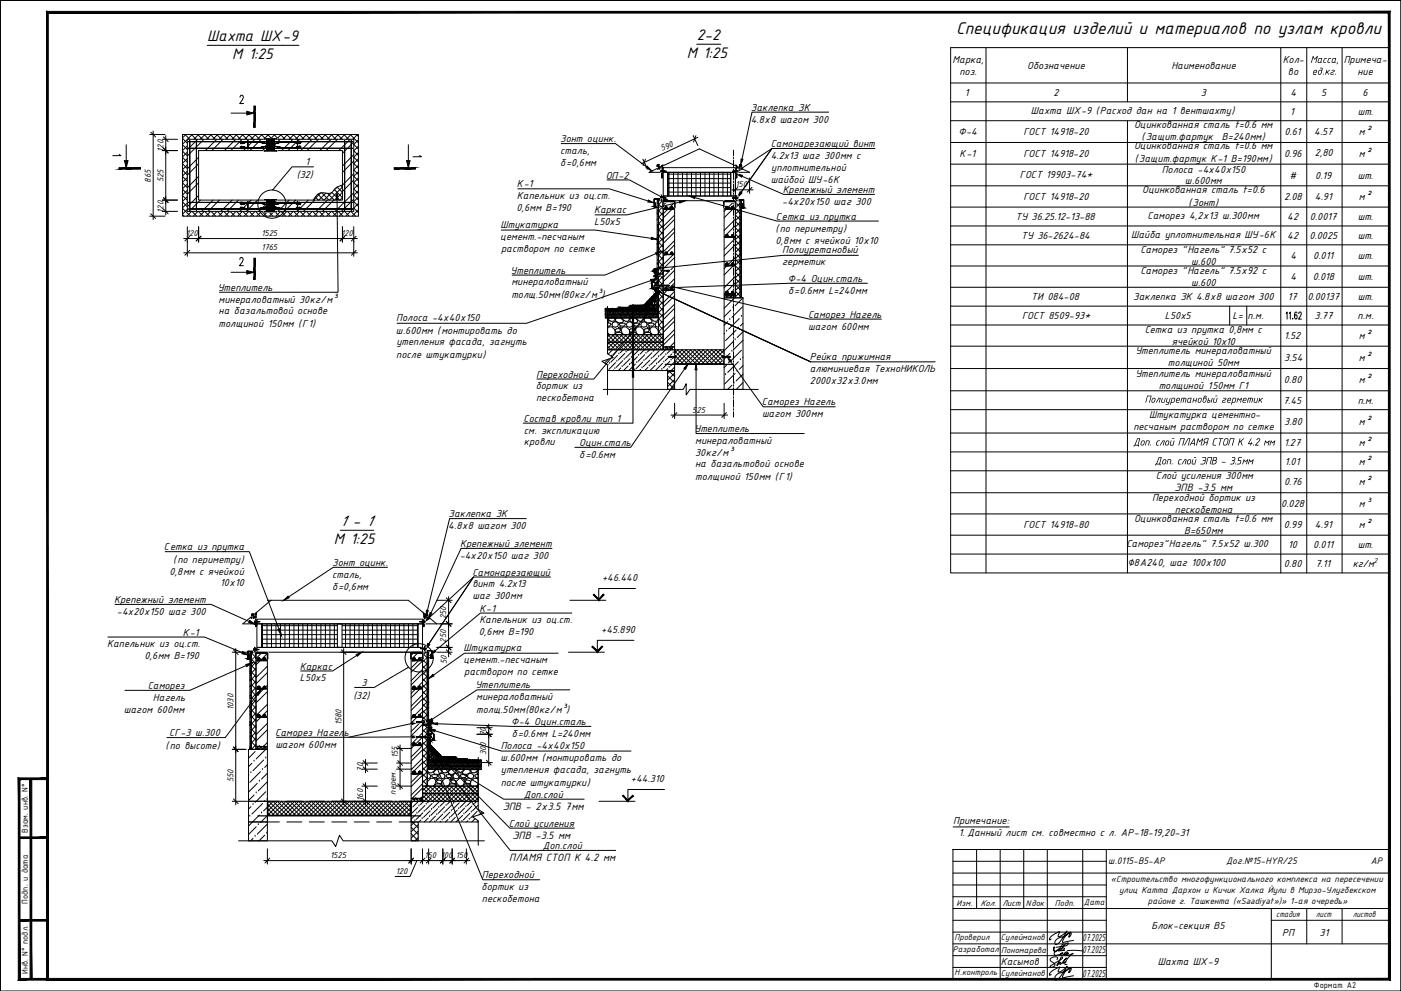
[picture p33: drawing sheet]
<svg xmlns="http://www.w3.org/2000/svg" width="594mm" height="420mm" viewBox="0 0 594 420" stroke-linecap="round" stroke-linejoin="round" font-family="sans-serif">
<defs><g id="words">
<text font-size="7.8" x="405.4" y="14.4">Спецификация изделий и материалов по узлам кровли</text>
<g font-size="7">
<text x="87.9" y="17.4">Шахта ШХ-9</text>
<text x="295.4" y="16.9">2-2</text>
<text x="98.5" y="24.9">М 1:25</text>
<text x="291.2" y="24.5">М 1:25</text>
<text x="144.3" y="223.1">1 - 1</text>
<text x="141.6" y="230.5">М 1:25</text>
</g>
<g font-size="4.8">
<text x="480.4" y="188.9">Доп. слой ПЛАМЯ СТОП К 4.2 мм</text>
<text x="489.6" y="196.9">Доп . слой ЭПВ</text>
<text x="517.5" y="196.9">- 3.5 мм</text>
<text x="498" y="208.3">ЭПВ -3.5 мм</text>
<text x="213.2" y="343.4">ЭПВ - 2х3.5 7мм</text>
<text x="217.3" y="355.6">ЭПВ -3.5 мм</text>
<text x="216" y="365">ПЛАМЯ СТОП К 4.2 мм</text>
</g>
<g font-size="4.7">
<text x="404" y="26.7">Марка,</text>
<text x="435.6" y="29.2">Обозначение</text>
<text x="496.7" y="29.2">Наименование</text>
<text x="544" y="26.7">Кол-</text>
<text x="555.6" y="26.7">Масса</text>
<text x="566.6" y="26.7">,</text>
<text x="569.8" y="26.7">Примеча-</text>
<text x="406.9" y="31.7">поз.</text>
<text x="546.2" y="31.7">во</text>
<text x="556.3" y="31.7">ед .кг .</text>
<text x="575.6" y="31.7">ние</text>
<text x="409.2" y="40.7">1</text>
<text x="446.7" y="40.7">2</text>
<text x="509.2" y="40.7">3</text>
<text x="547.2" y="40.7">4</text>
<text x="560.2" y="40.7">5</text>
<text x="577.7" y="40.7">6</text>
<text x="318.4" y="46.9">Заклепка ЗК</text>
<text x="318.3" y="51.9">4.8х8 шагом 300</text>
<text x="437.1" y="48.4">Шахта ШХ-9 (Расход дан на 1 вентшахту)</text>
<text x="547.1" y="48.7">1</text>
<text x="575.7" y="48.7">шт.</text>
<text x="406.4" y="57.3">Ф-4</text>
<text x="434" y="57.3">ГОСТ 14918-20</text>
<text x="480.9" y="54.2">Оцинкованная сталь t=0.6 мм</text>
<text x="484.1" y="59.5">(Защит.фартук</text>
<text x="518.1" y="59.5">В=240мм)</text>
<text x="544.7" y="57.3">0.61</text>
<text x="557.2" y="57.3">4.57</text>
<text x="576" y="57.3">м²</text>
<text x="237.5" y="65.3">сталь,</text>
<text x="237.5" y="60.3">Зонт оцинк.</text>
<text x="326.8" y="62.4">Самонарезающий винт</text>
<text x="480.9" y="63.4">Оцинкованная сталь t=0.6 мм</text>
<text x="129.6" y="70.1">1</text>
<text x="237.5" y="70.3">б=0,6мм</text>
<text x="326.8" y="67.4">4.2x13 шаг 300мм c</text>
<text x="406.9" y="66.5">К-1</text>
<text x="434" y="66.5">ГОСТ 14918-20</text>
<text x="481.2" y="68.7">(Защит.фартук К-1 В=190мм)</text>
<text x="544.5" y="66.5">0.96</text>
<text x="557.5" y="66.2">2,80</text>
<text x="576" y="66.5">м²</text>
<text x="125.8" y="75.4">(32)</text>
<text x="256.9" y="75.7">ОП-2</text>
<text x="326.9" y="77.4">шайбой ШУ-6К</text>
<text x="327" y="72.3">уплотнительной</text>
<text x="432.5" y="75.6">ГОСТ 19903-74*</text>
<text x="492.6" y="73.2">Полоса -4х40х150</text>
<text x="546.8" y="75.7">#</text>
<text x="557.7" y="75.7">0.19</text>
<text x="575.7" y="75.7">шт.</text>
<text x="219.2" y="79.5">К-1</text>
<text x="331.9" y="81.8">Крепежный элемент</text>
<text x="484.3" y="82">Оцинкованная сталь t=0.6</text>
<text x="502.5" y="78.2">ш.600мм</text>
<text x="219" y="89.5">0,6мм В=190</text>
<text x="219.2" y="84.5">Капельник из оц.ст.</text>
<text x="331.7" y="86.8">-4х20х150 шаг 300</text>
<text x="434" y="84.8">ГОСТ 14918-20</text>
<text x="503.9" y="87.3">(Зонт)</text>
<text x="544.5" y="84.8">2.08</text>
<text x="557.5" y="84.8">4.91</text>
<text x="576" y="84.8">м²</text>
<text x="251.9" y="90.5">Каркас</text>
<text x="252" y="95.5">L50x5</text>
<text x="328.9" y="93.1">Cетка из прутка</text>
<text x="430.6" y="93.3">ТУ 36.25.12-13-88</text>
<text x="486.6" y="92.8">Саморез 4,2х13 ш.300мм</text>
<text x="545.9" y="93.3">42</text>
<text x="555.5" y="93.3">0.0017</text>
<text x="575.7" y="93.3">шт.</text>
<text x="212.1" y="101.6">цемент.-песчаным</text>
<text x="212.2" y="96.6">Штукатурка</text>
<text x="328.9" y="98.4">(по периметру)</text>
<text x="433" y="101.3">ТУ 36-2624-84</text>
<text x="479.6" y="100.8">Шайба уплотнительная ШУ-6К</text>
<text x="545.9" y="101.3">42</text>
<text x="555.3" y="101.3">0.0025</text>
<text x="575.7" y="101.3">шт.</text>
<text x="212.5" y="106.6">раствором по сетке</text>
<text x="328.8" y="103.4">0,8мм с ячейкой 10х10</text>
<text x="331.7" y="107.3">Полиуретановый</text>
<text x="483.6" y="107.3">Саморез &quot;Нагель&quot; 7.5х52 c</text>
<text x="331.7" y="112.3">герметик</text>
<text x="505.1" y="112.3">ш.600</text>
<text x="547.2" y="109.8">4</text>
<text x="556.9" y="109.8">0.011</text>
<text x="575.7" y="109.8">шт.</text>
<text x="216.5" y="116">Утеплитель</text>
<text x="334" y="119.5">Ф-4 Оцин.сталь</text>
<text x="483.6" y="116.3">Саморез &quot;Нагель&quot; 7.5х92 c</text>
<text x="547.2" y="118.8">4</text>
<text x="556.7" y="118.8">0.018</text>
<text x="575.7" y="118.8">шт.</text>
<text x="92.3" y="123.3">Утеплитель</text>
<text x="216.8" y="121">минераловатный</text>
<text x="334.2" y="124.5">б=0.6мм L=240мм</text>
<text x="505.1" y="121.3">ш.600</text>
<text x="92.7" y="128.3">минераловатный 30кг/м³</text>
<text x="216.8" y="126.3">толщ.50мм(80кг/м³)</text>
<text x="437.3" y="127.3">TИ 084-08</text>
<text x="480.5" y="127.3">Заклепка ЗК 4.8х8 шагом 300</text>
<text x="546.1" y="127.3">17</text>
<text x="554.4" y="127.3">0.00137</text>
<text x="575.7" y="127.3">шт.</text>
<text x="92.7" y="133.3">на базальтовой основе</text>
<text x="168" y="136.2">Полоса -4х40х150</text>
<text x="342.7" y="134.7">Саморез Нагель</text>
<text x="433.4" y="135.3">ГОСТ 8509-93*</text>
<text x="494" y="135.3">L50x5</text>
<text x="522.7" y="135.3">L=</text>
<text x="529" y="135.3">п.м.</text>
<text x="557.5" y="135.3">3.77</text>
<text x="575.6" y="135.3">п.м.</text>
<text x="92.7" y="138.6">толщиной 150мм (Г1)</text>
<text x="167.9" y="141.5">ш.600мм (монтировать до</text>
<text x="342.7" y="139.7">шагом 600мм</text>
<text x="485.4" y="141.3">Сетка из прутка 0,8мм с</text>
<text x="544.6" y="143.8">1.52</text>
<text x="576" y="143.8">м²</text>
<text x="168.1" y="146.5">утепления фасада, загнуть</text>
<text x="497" y="146.3">ячейкой 10х10</text>
<text x="168" y="151.8">после штукатурки)</text>
<text x="343.4" y="152.8">Рейка прижимная</text>
<text x="481.4" y="150.3">Утеплитель минераловатный</text>
<text x="495.3" y="155.3">толщиной 50мм</text>
<text x="544.6" y="153">3.54</text>
<text x="576" y="153">м²</text>
<text x="227.3" y="160.1">Переходной</text>
<text x="343.3" y="157.8">алюминиевая ТехноНИКОЛЬ</text>
<text x="481.4" y="159.7">Утеплитель минераловатный</text>
<text x="227.2" y="165.1">бортик из</text>
<text x="343.4" y="162.8">2000х32х3.0мм</text>
<text x="491.3" y="164.7">толщиной 150мм Г1</text>
<text x="544.5" y="162.5">0.80</text>
<text x="576" y="162.5">м²</text>
<text x="227.3" y="170.1">пескобетона</text>
<text x="323.1" y="171.9">Саморез Нагель</text>
<text x="485.4" y="170.7">Полиуретановый герметик</text>
<text x="544.1" y="171.2">7.45</text>
<text x="575.8" y="171.2">п.м.</text>
<text x="222.1" y="178.8">Состав кровли тип 1</text>
<text x="323.1" y="176.9">шагом 300мм</text>
<text x="487.2" y="177.2">Штукатурка цементно-</text>
<text x="222.1" y="183.8">см. экспликацию</text>
<text x="294.5" y="183.2">Утеплитель</text>
<text x="480.6" y="182.2">песчаным раствором по сетке</text>
<text x="544.6" y="180.1">3.80</text>
<text x="576" y="180.1">м²</text>
<text x="222.2" y="188.8">кровли</text>
<text x="245.6" y="189.1">Оцин.сталь</text>
<text x="294.8" y="188.2">минераловатный</text>
<text x="544.5" y="189.1">1.27</text>
<text x="576" y="189.1">м²</text>
<text x="245.6" y="194.1">б=0.6мм</text>
<text x="294.8" y="193.2">30кг/м³</text>
<text x="544.8" y="197.1">1.01</text>
<text x="576" y="197.1">м²</text>
<text x="294.8" y="198.2">на базальтовой основе</text>
<text x="294.8" y="203.5">толщиной 150мм (Г1)</text>
<text x="490.1" y="203.2">Слой усиления 300мм</text>
<text x="544.5" y="205.7">0.76</text>
<text x="576" y="205.7">м²</text>
<text x="488.5" y="212.4">Переходной бортик из</text>
<text x="543.3" y="214.9">0.028</text>
<text x="576.1" y="214.9">м³</text>
<text x="190.2" y="219.3">Заклепка ЗК</text>
<text x="480.9" y="221.4">Оцинкованная сталь t=0.6 мм</text>
<text x="498.2" y="217.4">пескобетона</text>
<text x="190.1" y="224.3">4.8х8 шагом 300</text>
<text x="434" y="223.9">ГОСТ 14918-80</text>
<text x="502.1" y="226.4">B=650мм</text>
<text x="544.4" y="223.9">0.99</text>
<text x="557.5" y="223.9">4.91</text>
<text x="576" y="223.9">м²</text>
<text x="69.5" y="233.3">Cетка из прутка</text>
<text x="195.1" y="231.9">Крепежный элемент</text>
<text x="477.6" y="231.9">Саморез&quot;Нагель&quot; 7.5х52 ш.300</text>
<text x="546.2" y="232.4">10</text>
<text x="556.9" y="232.4">0.011</text>
<text x="575.7" y="232.4">шт.</text>
<text x="73.4" y="238.6">(по периметру)</text>
<text x="140.9" y="239.9">Зонт оцинк.</text>
<text x="194.9" y="236.9">-4х20х150 шаг 300</text>
<text x="71.9" y="243.6">0,8мм с ячейкой</text>
<text x="140.8" y="244.9">сталь,</text>
<text x="200.3" y="244.1">Самонарезающий</text>
<text x="478" y="240.1">∅8А240, шаг 100х100</text>
<text x="544.5" y="240.4">0.80</text>
<text x="557.8" y="240.4">7.11</text>
<text x="573.6" y="240.4">кг/м</text>
<text x="93.4" y="248.6">10х10</text>
<text x="140.8" y="249.9">б=0,6мм</text>
<text x="200.3" y="249">винт 4.2x13</text>
<text x="255.3" y="246.4">+46.440</text>
<text x="48.4" y="255.7">Крепежный элемент</text>
<text x="200.3" y="254">шаг 300мм</text>
<text x="49.6" y="260.6">-4х20х150 шаг 300</text>
<text x="203.3" y="259.3">К-1</text>
<text x="77.5" y="269.5">К-1</text>
<text x="203" y="269.3">0,6мм В=190</text>
<text x="203.3" y="264.3">Капельник из оц.ст.</text>
<text x="255" y="268.4">+45.890</text>
<text x="45.4" y="274.5">Капельник из оц.ст.</text>
<text x="61.3" y="279.5">0,6мм В=190</text>
<text x="196.5" y="281.1">цемент.-песчаным</text>
<text x="196.6" y="276.1">Штукатурка</text>
<text x="127.2" y="283.9">Каркас</text>
<text x="196.9" y="286">раствором по сетке</text>
<text x="62.6" y="292.1">Саморез</text>
<text x="127.2" y="288.9">L50x5</text>
<text x="153.3" y="290.9">3</text>
<text x="201.6" y="291.9">Утеплитель</text>
<text x="64.9" y="297.1">Нагель</text>
<text x="149.8" y="296.2">(32)</text>
<text x="201.9" y="296.9">минераловатный</text>
<text x="52.5" y="302.1">шагом 600мм</text>
<text x="201.9" y="302.2">толщ.50мм(80кг/м³)</text>
<text x="116.7" y="312">Саморез Нагель</text>
<text x="216.8" y="307.4">Ф-4 Оцин.сталь</text>
<text x="70.2" y="317.4">(по высоте)</text>
<text x="71.8" y="312.1">СГ-3 ш.300</text>
<text x="116.8" y="317">шагом 600мм</text>
<text x="212.3" y="317.5">Полоса -4х40х150</text>
<text x="217" y="312.4">б=0.6мм L=240мм</text>
<text x="212.2" y="322.8">ш.600мм (монтировать до</text>
<text x="212.4" y="327.8">утепления фасада, загнуть</text>
<text x="212.3" y="333.1">после штукатурки)</text>
<text x="267.5" y="331.6">+44.310</text>
<text x="222.1" y="338.2">Доп.слой</text>
<text x="215.7" y="350.5">Слой усиления</text>
<text x="404.2" y="349.4">Примечание:</text>
<text x="230.2" y="359.9">Доп.слой</text>
<text x="406.6" y="354.4">1. Данный лист см. совместно с л. АР-18-19,20-31</text>
<text x="204.2" y="377.4">бортик из</text>
<text x="204.4" y="372.4">Переходной</text>
<text x="204.4" y="382.4">пескобетона</text>
<text x="488.3" y="394">Блок-секция B5</text>
<text x="459" y="399.1">07.2025</text>
<text x="543.7" y="396.7">РП</text>
<text x="559.6" y="396.9">31</text>
<text x="459" y="404.1">07.2025</text>
<text x="424.4" y="408.9">Касымов</text>
<text x="491" y="409.2">Шахта ШХ-9</text>
<text x="459" y="414.1">07.2025</text>
</g>
<g font-size="4.3">
<text x="469.9" y="366.4">ш.0115-B5-АР</text>
<text x="519.9" y="366.4">Дог.№15-HYR/25</text>
<text x="581.3" y="366.4">АР</text>
</g>
<g font-size="4">
<text x="471.1" y="373.9">«Строительство многофункционального комплекса на пересечении</text>
<text x="474.6" y="378.7">улиц Катта Дархон и Кичик Халка Йули в Мирзо-Улугбекском</text>
<text x="486.8" y="383.3">районе г. Ташкента («Saadiyat»)» 1-ая очередь»</text>
<text x="541.2" y="388.7">стадия</text>
<text x="558" y="388.8">лист</text>
<text x="573.6" y="388.9">листов</text>
</g>
<g font-size="3.9">
<text x="69.3" y="64.3" transform="rotate(-90 69.3 64.3)">120</text>
<text x="280.8" y="64.2" transform="rotate(-25 280.8 64.2)">590</text>
<text x="63.9" y="77.4" transform="rotate(-90 63.9 77.4)">865</text>
<text x="69.3" y="77.3" transform="rotate(-90 69.3 77.3)">525</text>
<text x="311.9" y="79.5">150</text>
<text x="69.3" y="90.2" transform="rotate(-90 69.3 90.2)">120</text>
<text x="78.9" y="100.2">120</text>
<text x="110.8" y="100.2">1525</text>
<text x="144.7" y="100.2">120</text>
<text x="110.8" y="106.2">1765</text>
<text x="293.6" y="175">525</text>
<text x="189.2" y="262.5" transform="rotate(-90 189.2 262.5)">250</text>
<text x="189.2" y="272.5" transform="rotate(-90 189.2 272.5)">250</text>
<text x="189.5" y="281.7" transform="rotate(-90 189.5 281.7)">50</text>
<text x="99" y="300.9" transform="rotate(-90 99 300.9)">1030</text>
<text x="144.8" y="307.6" transform="rotate(-90 144.8 307.6)">1580</text>
<text x="206.2" y="312.1" transform="rotate(-90 206.2 312.1)">70</text>
<text x="168.7" y="321.5" transform="rotate(-90 168.7 321.5)">155</text>
<text x="206.2" y="320.3" transform="rotate(-90 206.2 320.3)">300</text>
<text x="153.9" y="327.1" transform="rotate(-90 153.9 327.1)">70</text>
<text x="99" y="331.6" transform="rotate(-90 99 331.6)">550</text>
<text x="154" y="339.4" transform="rotate(-90 154 339.4)">160</text>
<text x="167.9" y="336.9" transform="rotate(-90 167.9 336.9)">перем.</text>
<text x="11.9" y="353.1" transform="rotate(-90 11.9 353.1)">Взам. инв. N°</text>
<text x="140" y="363.9">1525</text>
<text x="180" y="363.9">150</text>
<text x="186.9" y="363.9">100</text>
<text x="193.3" y="363.9">150</text>
<text x="167.8" y="370.6">120</text>
<text x="11.9" y="383.1" transform="rotate(-90 11.9 383.1)">Подп. и дата</text>
<text x="405.7" y="383.9">Изм.</text>
<text x="415.7" y="383.9">Кол.</text>
<text x="425" y="383.9">Лист</text>
<text x="434.9" y="383.9">Nдок</text>
<text x="447.4" y="383.9">Подп.</text>
<text x="459.6" y="383.8">Дата</text>
<text x="404.8" y="398.6">Проверил</text>
<text x="424.4" y="398.7">Сулейманов</text>
<text x="404" y="403.6">Разработал</text>
<text x="424.6" y="403.9">Пономарева</text>
<text x="11.9" y="412.9" transform="rotate(-90 11.9 412.9)">Инв. N° подл.</text>
<text x="404.7" y="413.6">Н.контроль</text>
<text x="424.4" y="413.7">Сулейманов</text>
<text x="557.1" y="418.7">Формат А2</text>
</g>
<g font-size="3.5">
<text x="46.9" y="67.4">1</text>
<text x="174.3" y="67.7">1</text>
</g>
<text font-size="3.3" x="582.5" y="238.5">2</text>
</g></defs>
<path d="M.1 .2h594v420h-594zM.1 .2v420M594.1 .2v420" fill="none" stroke="#000" stroke-width=".42"/>
<g fill="none" stroke="#000" stroke-width=".42">
<path d="M77.4 58.7l2 2M78.5 57l1.9 2.1M78.8 57l-1.4 1.5M79.4 59.1l-2 2M81.2 57l2 2.1M81.5 57l-2 2.1M83.8 59.1l-4.4 4.4M83.8 57l2.1 2.1M84.2 57l-2 2.1M86.5 59.1l-7.1 7M86.5 57l2 2.1M86.9 57l-2 2.1"/>
<path d="M89.3 57l1.9 2.1M89.6 57l-2 2.1M91.9 59.1l-4.8 4.7M91.9 57l2.1 2.1M92.3 57l-2 2.1M94.6 59.1l-4.8 4.7M94.6 57l2 2.1M95 57l-2 2.1M97.3 57l2 2.1M97.7 57l-2 2.1M100 59.1l-4.8 4.7M100 57l2 2.1"/>
<path d="M100.4 57l-2 2.1M102.7 59.1l-4.8 4.7M102.7 57l2 2.1M103.1 57l-2 2.1M105.4 57l2 2.1M105.8 57l-2 2.1M108 59.1l-4.7 4.7M108.1 57l2 2.1M108.5 57l-2.1 2.1M110.8 59.1l-4.8 4.7M110.8 57l2 2.1M111.1 57l-2 2.1"/>
<path d="M113.5 57l2 2.1M113.8 57l-1.9 2.1M116.1 59.1l-4.7 4.7M116.2 57l2 2.1M116.6 57l-2.1 2.1M118.8 59.1l-4.8 4.7M118.9 57l2 2.1M119.2 57l-2 2.1M121.6 57l2 2.1M121.9 57l-2 2.1M124.2 59.1l-4.8 4.7M124.3 57l2 2.1"/>
<path d="M124.6 57l-2 2.1M126.9 59.1l-4.8 4.7M127 57l2 2.1M127.3 57l-2 2.1M129.6 57l2 2.1M130 57l-2 2.1M132.3 59.1l-4.8 4.7M132.3 57l2 2.1M132.7 57l-2 2.1M135 59.1l-4.8 4.7M135 57l2 2.1M135.4 57l-2 2.1"/>
<path d="M137.7 57l2 2.1M138.1 57l-2 2.1M140.4 59.1l-4.8 4.7M140.4 57l2 2.1M140.8 57l-2 2.1M143.1 59.1l-4.8 4.7M143.1 57l2 2.1M143.5 57l-2 2.1M145.8 57l2 2.1M146.2 57l-2 2.1M148.5 59.1l-4.8 4.7M148.5 57l3.5 3.5"/>
<path d="M148.9 57l-2 2.1M151.2 57l.8 .8M151.6 57l-2 2.1M152 59.3l-2 2M77.4 77.6l2 1.9M77.4 74.8l2 2M77.4 69.5l2 2M77.4 66.8l2 1.9M77.4 64.1l2 2M77.4 61.4l2 2M79.4 61.8l-2 2M79.4 64.5l-2 2"/>
<path d="M79.4 67.2l-2 2M79.4 69.9l-2 2M79.4 72.6l-2 2M79.4 75.3l-2 2M79.4 78l-2 2M84.2 66.7l-4.8 4.8M84.2 74.8l-4.8 4.8M84.2 69.4l-4.8 4.8-2-2.1M84.2 77.5l-4.8 4.8-2-2.1M142.8 79.4l-1.3 1.4M143 79.3l2.1 2.2M144.5 78.7l.6 .5"/>
<path d="M145.1 79.4l-5.4 5.4M150 65.6l-4.8 4.8M150 73.7l-4.8 4.8M150 60.2l-4.8 4.8M150 68.3l-4.8 4.8M150 76.4l-4.8 4.8M150 77.4l2 2M150 72l2 2M150 69.3l2 2M150 61.2l2 2M152 62l-2 2 2 1.9M152 64.7l-2 2 2 1.9"/>
<path d="M152 67.4l-2 2M152 70.1l-2 2M152 72.8l-2 2 2 1.9M152 75.4l-2 2.1M152 78.1l-2 2 2 2M283.2 79.5h26.7M283.2 77.6h26.7M283.2 75.7h26.7M283.2 73.8h26.7M283.7 73.1v10M285.6 73.1v10M287.5 73.1v10"/>
<path d="M289.4 73.1v10M291.3 73.1v10M293.2 73.1v10M295.1 73.1v10M297 73.1v10M298.9 73.1v10M300.8 73.1v10M302.7 73.1v10M304.6 73.1v10M306.5 73.1v10M308.5 73.1v10M77.4 91l.6 .7"/>
<path d="M77.4 88.3l3.3 3.4M77.4 82.9l2 2M79.4 80.7l-2 2M79.4 83.4l-2 2M79.4 86.1l-2 2M79.4 88.8l-2 2M81.3 89.6l-2 2.1M81.4 89.6l2 2.1M84 89.6l-2.1 2.1M84.1 89.6l2 2.1M84.2 82.9l-4.8 4.8-2-2.1M85 84.8l-4.8 4.8"/>
<path d="M86.6 89.6l-2 2.1M86.8 89.6l2 2.1M89.3 89.6l-2 2.1M89.5 89.6l2 2.1M90.4 84.8l-4.9 4.8M92 89.6l-2 2.1M92.2 89.6l2 2.1M93 84.8l-4.8 4.8M94.7 89.6l-2 2.1M94.9 89.6l2 2.1M97.4 89.6l-2 2.1M97.6 89.6l2 2.1"/>
<path d="M98.4 84.8l-4.8 4.8M100.1 89.6l-2 2.1M100.3 89.6l2 2.1M101.1 84.8l-4.8 4.8M102.8 89.6l-2 2.1M103 89.6l2 2.1M105.5 89.6l-2 2.1M105.7 89.6l2 2.1M106.5 84.8l-4.8 4.8M108.2 89.6l-2 2.1M108.3 89.6l2.1 2.1M109.2 84.8l-4.8 4.8"/>
<path d="M110.9 89.6l-2 2.1M111.1 89.6l1.9 2.1M113.6 89.6l-2 2.1M113.8 89.6l2 2.1M114.6 84.8l-4.8 4.8M116.3 89.6l-2 2.1M116.4 89.6l2.1 2.1M117.3 84.8l-4.8 4.8M119 89.6l-2 2.1M119.1 89.6l2 2.1M121.6 89.6l-2 2.1M121.8 89.6l2 2.1"/>
<path d="M122.7 84.8l-4.8 4.8M124.3 89.6l-1.9 2.1M124.5 89.6l2 2.1M125.4 84.8l-4.8 4.8M127.1 89.6l-2.1 2.1M127.2 89.6l2 2.1M129.7 89.6l-2 2.1M129.9 89.6l2 2.1M130.7 84.8l-4.7 4.8M132.4 89.6l-2 2.1M132.6 89.6l2 2.1M133.4 84.8l-4.7 4.8"/>
<path d="M133.7 83.5l1.3 1.3M134.8 82.4l2.5 2.4M135.1 89.6l-2 2.1M135.3 89.6l2 2.1M136 81.8l-3.1 3M136.4 81.7l3.1 3.1M137.8 89.6l-2 2.1M138 89.6l2 2.1M138.1 81.9l-2.9 2.9M138.8 84.8l-4.8 4.8M138.9 82l2.8 2.8M140.5 89.6l-2 2.1"/>
<path d="M140.6 81.7l-3.2 3.1M140.7 89.6l2 2.1M140.7 81.6l3.3 3.2M141.5 84.8l-4.7 4.8M141.8 80.4l3.3 3.3M143.2 89.6l-2 2.1M143.4 89.6l2 2.1M145.1 81.6l-3.2 3.2M145.1 83.9l-.9 .9M145.9 89.6l-2 2.1M146.1 89.6l2 2.1M148.6 89.6l-2 2.1"/>
<path d="M148.8 89.6l2 2.1M150 81.7l-7.9 7.9M150 84.5l-5.2 5.1M150 85.5l2 2M152 80.9l-2 1.9 2 2M152 83.5l-2 2M152 86.2l-2 2 2 2M152 88.9l-2.7 2.8M152 91.6v.1M278.7 93.3h.1M278.7 90.6h.1M278.7 90.1h.1"/>
<path d="M278.8 89.4h.1M278.9 95.4h.1M278.8 96.5h.1M278.8 97.4h.1M278.8 91h.1M278.8 95.4v.2M278.9 85.5h.1M278.9 86.1h.1M278.9 86v.2M278.9 95.4v.1M278.9 99.8h.1M278.9 92.8h.1"/>
<path d="M278.9 85.4h.1M279 99h.1M279 91.9h.1M279 96h.1M279 86l-.1 .1M279 97.3h.1M279 98.1h.1M279.1 96.4h.1M279.1 88.2h.1M279.1 95.6h.1M279.1 87.3h.1M279.1 98.3h.1"/>
<path d="M279.1 88.8l.1 .1M279.2 93.9h.1M279.2 94.7h.1M279.2 92h.1M279.2 93.1h.1M279.2 88.1h.1M279.2 87.9v.2M279.2 92.2h.1M279.2 93.7h.1M279.2 97.5l2 1.9M279.2 94.7l2 1.9M279.2 91.9l2 2.1"/>
<path d="M279.2 89.3l2 2M279.2 86.6l2 2M279.2 88v.1M279.2 88.7l-.1 .1M279.2 100h-.1M280.4 85.1l.8 .8M280.9 85.1l-1.7 1.7M281.2 87.5l-2 2M281.2 90.2l-2 2M281.2 92.8l-2 2.1M281.2 95.5l-2 2v-.2M281.2 98.3l-2 1.9"/>
<path d="M282.7 85.6l-1.5 1.4M283.2 81.4h26.7M286.1 85.8l-4.9 4.8M286.1 91.2l-4.9 4.8M286.1 96.6l-4.9 4.8M286.1 87.6l-4.9 4.8M286.1 93l-4.9 4.8M286.1 98.4l-4.9 4.8M311.1 85.6l-4 4M311.8 92.9l-4.7 4.8M311.8 87.5l-4.7 4.8M311.8 95.6l-4.7 4.8"/>
<path d="M311.8 99.2l2 2.1M311.8 96.6l2 2M311.8 93.9l2 1.9M311.8 91.1l2 2.1M311.8 88.5l2.1 2M311.8 85.8l2 2M312.2 85.1l-.4 .3M313.8 98h.1M313.8 86.1l-2 2M313.8 88.9l-2 1.9M313.8 94.2l-2 2M313.8 91.5l-2 2"/>
<path d="M313.8 96.9l-2 2M313.8 99.6l-2 2M313.8 90.6h.1M313.8 100h.1M313.9 87.1h.1M313.9 94.6h.1M314 93.5h.1M314 90.6h.1M314.2 95h.1M314 92.3h.1M314 85.1l.1 .1M314.1 85.1v.2"/>
<path d="M314.1 88.9h.1M314.1 99.8h.1M314.1 92.4h.2M314.2 99.9h.1M314.2 86.7h.1M314.2 99.1h.1M314.2 96.2h.1M314.2 97.2h.1M314.3 97.5h.1M314.3 98.3h.1M314.3 95.3h.1M314.3 99.8h.1"/>
<path d="M314.3 96.6h.1M314.3 94.9h.1M314.3 95.8h.1M314.3 91.6h.1M314.4 94.1h.1M314.4 90.7h.1M314.4 93.3h.1M314.4 93.2h.1M314.4 94.9h.1M314.4 88.8h.1M314.4 92h.1M314.4 95.3h.1"/>
<path d="M314.4 98.5h.1M314.4 88.1v.1M314.4 88.5v.1M278.7 108.3h.1M278.7 102h.1M278.8 117.8h.1M278.7 106.6h.1M278.7 107.4h.1M278.7 101h.1M278.7 112h.1M278.7 103.8h.1M278.7 120h.1"/>
<path d="M278.7 114.3h.1M278.7 114.2v.1M278.7 106.6l.2-.1zM278.7 105.7h.1M278.7 104.8l.1 .2M278.8 104.9h.1M278.8 119.3h.1M278.8 114.4h.1M278.8 103.2h.1M278.8 104.1h.1M278.8 107.4h.1M278.8 118.4h.1"/>
<path d="M278.8 114.2l-.1 .1M278.8 103.2l-.1 .2 .2-.2M278.9 102.4h.1M278.9 104.8v.1M278.9 101.5h.1M278.9 114.7h.1M278.9 110.4h.1M278.9 100.7h.1M278.9 102.9h.1M278.9 113.8h.1M278.9 112.1h.1M279.2 111.2h.1"/>
<path d="M279 116.1l.1 .2M279 100l.2 .2M279.1 109.2h.1M279.1 110.2h.1M279.1 106.5h.1M279.1 106.8h.1M279.1 117h.1M279.1 106.7v.2M279.2 116.1v.1M279.2 106v.3M279.2 105.6h.1M279.2 115.6h.1"/>
<path d="M279.2 102.6h.1M279.2 106.7l-.1 .1M279.2 104.6h.1M279.2 118.9l2 2M279.2 116.2l2 2M279.2 113.5l2 2M279.2 110.8l2 2M279.2 108.1l2 2M279.2 105.5l2 1.9M279.2 102.7l2 2M279.2 100l2 2.1M281.2 100.9l-2 2"/>
<path d="M281.2 103.6l-2 2M281.2 106.3l-2 2M281.2 109l-2 2M281.2 111.7l-2 2M281.2 114.4l-2 2M281.2 117.1l-2 2M281.2 119.8l-2 2M286.1 102l-4.9 4.8M286.1 107.4l-4.9 4.8M286.1 112.8l-4.9 4.8M286.1 118.2l-4.9 4.7M286.1 103.8l-4.9 4.8"/>
<path d="M286.1 109.2l-4.9 4.8M286.1 114.6l-4.9 4.8M286.1 119.9l-4.9 4.9M311.8 101l-4.7 4.8M311.8 109.1l-4.7 4.8M311.8 117.2l-4.7 4.8M311.8 103.7l-4.7 4.8M311.8 111.8l-4.7 4.8M311.8 119.8l-4.7 4.9M311.8 118.1l2 2M311.8 115.4l2 2M311.8 112.7l2 2"/>
<path d="M311.8 110l2 2M311.8 107.3l2 2M311.8 104.6l2 2M311.8 101.9l2 2M313.8 102.3l-2 2M313.8 107.7l-2 2M313.8 110.4l-2 2M313.8 105l-2 2M313.8 113.1l-2 2M313.8 115.8l-2 2M313.8 118.5l-2 2M313.9 108.4h.1"/>
<path d="M313.9 119.6h.1M314 117.6h.1M313.9 106.7h.1M313.9 107.6h.1M314 105.9h.1M314 104.4h.1M314 105.4h.1M314 115.4h.1M314 105.1h.1M314 104.2h.1M314 105h.1M314 115.7h.1"/>
<path d="M314 111.3h.1M314 111.2v.1M314 103.3h.1M314 101.8l.1 .1M314 107.8l-.1 .2M314.1 102.5h.1M314.1 100.8h.1M314.1 110.8h.1M314.1 101.2h.1M314.1 107.8l-.2 .2M314.1 101.6h.1M314.1 102.8h.1"/>
<path d="M314.1 111.2l-.1 .1M314.1 106.3l-.2 .1M314.2 111.7h.1M314.2 101.8v.1M314.2 117.2h.1M314.2 118.1h.1M314.2 113.3h.1M314.2 110.8l.2-.1-.2 .2M314.4 111h.1M314.3 106.2h.1M314.3 107.7h.1M314.3 113.5h.1"/>
<path d="M314.3 113.1h.1M314.4 101.6h.1M314.4 112.6h.1M314.4 118.3h.1M314.4 108.1h.1M314.4 111.3h.1M314.4 114.6h.1M314.4 117.8h.1M314.4 103.8h.1M314.4 104.9h.1M314.4 103.7v.1M273.4 131.7h.1"/>
<path d="M273.4 131.6h.1M273.5 131.8h.1M273.9 131.3h.1M274.2 131.6h.1M274.2 131.7v.1M274.2 131.7v.2M274.5 130.8h.1M274.5 131.4h.1M274.6 130.6h.1M274.6 131.9h.1M274.7 131.5h.1M275 131.3l-.2 .2z"/>
<path d="M275.1 131.1h.1M275.2 130.7h.1M275.2 131.4h.1M275.2 131.5h.1M275.3 131.7h.1M275.3 130.4h.1M275.4 130.3l-.1 .1M275.4 129.8h.1M275.5 130.6h.1M275.5 131.3h.1M275.5 130.1h.1M275.6 129.9h.1"/>
<path d="M275.6 129.2h.1M275.6 131.9h.1M275.6 130.6h.1M275.6 131.8v.1M275.7 130.6h.1M275.7 131.9h.1M275.7 129.9h.1M275.9 130h.1M275.9 131.3h.1M276.1 129.6h.1M276.2 129.5h.1M276.4 128.5h.1"/>
<path d="M276.2 129.8h.1M276.3 129.1h.1M276.3 130.9h.1M276.3 131.7h.1M276.5 130.5h.1M276.5 128.5h.1M276.5 129.8h.1M276.5 128.9h.1M276.5 131.1h.1M276.5 131.8h.1M276.6 130.5h.1M276.6 129.1h.1"/>
<path d="M276.6 129.8h.1M276.7 128.4h.1M276.7 130h.1M276.7 130.6h.1M276.8 128.3h.1M276.8 129h.1M276.8 130.6h.1M276.9 129.3l-.2 .2zM277.1 130.8h.1M277 129.8h.1M277.1 129.6h.1M277.2 131.8h.1"/>
<path d="M277.2 131.1h.1M277.2 131.9h.1M277.3 128.2h.1M277.3 127.8h.1M277.3 127.5h.1M277.4 129.3h.1M277.4 131.9h.1M277.4 131.7h.1M277.4 129.4h.1M277.5 128.1h.1M277.5 130.6h.1M277.6 131.7h.1"/>
<path d="M277.6 128.9h.1M277.6 128.6h.1M277.6 130.3h.1M277.6 131h.1M277.6 129.9h.1M277.6 129h.1M277.6 129.7h.1M277.7 128.3h.1M277.7 127.6h.1M277.7 127h.1M277.7 131.1h.1M277.8 130.3h.1"/>
<path d="M277.8 130.7h.1M277.8 127.4h.1M277.9 127.2h.1M277.9 129.8h.1M277.9 127.6h.1M278.1 127.9h.1M278 131.8h.1M278 129.2h.1M278.1 128.1h.1M278.3 130.6h.1M278.3 131.7h.1M278.2 129.7h.1"/>
<path d="M278.3 129.6h.1M278.3 130.3h.1M278.4 126.6h.1M278.4 126.5h.1M278.4 127.8h.1M278.4 126.4h.1M278.5 131h.1M278.5 131.8h.1M278.6 126.5h.1M278.6 129.1h.1M278.6 131.7h.1M278.6 131.5h.1"/>
<path d="M278.6 127.3h.1M278.6 128.6h.1M278.7 123h.1M278.7 130.2h.1M278.7 130.9h.1M278.7 123.7h.1M278.7 126.1h.2M278.8 129h.1M278.7 128.9h.1M278.7 130.5h.1M278.7 123.6v.1M278.8 129.4h.1"/>
<path d="M278.8 125.9l.1 .2M278.9 124.9h.1M278.9 125.9l-.2 .2M278.9 124.8h.1M279 125.5l.1 .1M279 120.9h.1M279 122.6h.1M279.1 120.2h.1M279.1 131.1h.1M279.1 131.5h.1M279.1 130.9h.1M279.1 131.8h.1"/>
<path d="M279.1 125.5l-.1 .1M279.1 122.5h.1M279.2 130.1h.1M279.2 127.5h.1M279.2 128.8v.2l-.3-.1M279.2 129.2h.1M279.2 126.6h.1M279.2 127.6h.1M279.2 128.8l-.2 .2M279.2 127.3h.1M279.2 128.4h.1M279.2 137.8l2 1.9"/>
<path d="M279.2 135.1l2 2M279.2 132.4l2 2M279.2 129.7l2 2M279.2 127l2 2M279.2 124.3l2 2M279.2 121.6l2 2M281.2 122.5l-2 2M281.2 125.2l-2 2M281.2 127.9l-2 2M281.2 130.6l-2 1.9M281.2 133.3l-2 2M281.2 136l-2 2"/>
<path d="M281.2 138.6l-2 2M286.1 123.5l-4.9 4.9M286.1 128.9l-4.9 4.8M286.1 134.3l-4.9 4.8M286.1 139.7l-4.9 4.8M286.1 125.3l-4.9 4.8M286.1 130.7l-4.9 4.8M286.1 136.1l-4.9 4.8M307.2 126h.1M307.2 127h.1M307.3 125.1h.1M307.8 125.9h.1"/>
<path d="M307.9 125.4h.1M308 126.2h.1M308.1 125.6h.1M308.1 125.5v.1M308.2 125.4l-.1 .2M308.5 125.8h.1M308.6 136.4l-1.5 1.5M308.8 125.1h.1M308.8 125.8h.1M309.3 125.5h.1M309.5 135.5h.1M309.5 125.9h.1"/>
<path d="M309.9 125.6h.1M309.9 131.4l-2.8 2.9M309.9 125.7l.2 .1M309.9 125.6v.2M310 125.6l-.1 .1M310.1 126h.1M310.1 125.2h.1M310.4 125.6h.1M310.6 125.5h.1M310.8 130.5h.1M311 125.6h.1M311 125.5h.1"/>
<path d="M311.1 125.5h.1M311.2 126.5l-4.1 4.2M311.5 125.2h.1M311.6 126.2h.1M311.7 125.9h.1M311.7 125.8v.1M311.8 125.7l-.1 .2M311.8 126.2l.1 .1M311.8 123.5l2 2M311.8 120.8l2 2M312.1 140l-4.4 4.4M313.1 139.1h.1"/>
<path d="M313.5 135l-4.5 4.5M313.8 121.2l-2 1.9M313.8 123.9l-2 2M313.9 121.2h.1M314 122.7h.1M314.1 121.8h.1M314.1 126.2h.1M314.1 120.7h-.1M314.3 122.4h.1M314.2 122.2h.1M314.3 123.9h.1M314.3 122.5v.1"/>
<path d="M314.3 123.6h.1M314.3 124.2h.1M314.4 134.1h.1M314.4 121h.1M314.4 122.5v.1M314.8 130.1l-4.4 4.5M315.1 137.1l-1.1 1.1M315.1 126.3l-3.4 3.3M257.9 154.6l-.3 .3M258 152.2l-1.7 1.7M258.5 154.1h.1M259.3 151h.1"/>
<path d="M259.6 148.4l-1.7 1.8M260.2 156.8l-.3 .3M260.7 156.3h.1M261 153.8l-2.8 2.8M261.6 153.2h.1M261.8 150.7l-2.7 2.8M262 148.3l-2.1 2.1M262.4 150.1h.1M263.2 156l-1 1.1M263.8 155.4h.1M264.1 152.9l-2.8 2.8M264.3 148.3l-1.3 1.3"/>
<path d="M264.7 152.4h.1M264.9 149.8l-2.8 2.9M265.5 149.3h.1M266.3 155.2l-1.9 1.9M266.5 148.3l-.4 .4M266.9 154.6h.1M267.2 152.1l-2.8 2.8M267.7 151.5h.1M268 149l-2.8 2.8M268.6 148.4h.1M269.2 156.8h.1M269.4 154.3l-2.7 2.8"/>
<path d="M270 153.8h.1M270.3 151.3l-2.8 2.8M270.8 150.7h.1M271 148.3l-2.7 2.7M271.7 156.6l-.5 .5M272.3 156h.1M272.5 153.5l-2.8 2.8M273.1 152.9h.1M273.2 148.3l-1.8 1.8M273.4 150.4l-2.8 2.8M273.9 149.8h.1M274.8 155.7l-1.4 1.4"/>
<path d="M275.3 155.2h.1M275.5 148.3l-1 1M275.6 152.7l-2.8 2.7M276.2 152.1h.1M276.5 149.6l-2.8 2.8M277 149h.1M277.7 148.3l-.1 .1M277.8 154.9l-2.2 2.2M278.4 154.3h.1M278.7 151.8l-2.8 2.8M279.2 151.3h.1M279.2 140.5l1.5 1.4 .5-.5"/>
<path d="M279.5 148.7l-2.8 2.8M280.6 156.6h.1M280.9 154.1l-2.8 2.7M281.2 147.6h.1M281.3 147.4l-.1 .1M281.4 148h.1M281.5 153.5h.1M281.8 151l-2.8 2.8M282 147.9h.1M282.2 148.3l-2.4 2.4M282.3 150.4h.1M282.4 148.1h.1"/>
<path d="M282.4 147.3h.1M282.5 147.5h.1M282.7 148l-.2 .2 .2-.2M283 147.6v.2M283 147.7h.1M283.1 159.3l3 3M283.1 147.6v.1M283.2 156.3l-.8 .8M283.4 148.3h.1M283.7 147.9h.1M283.7 155.7h.1M283.9 147.6h.1"/>
<path d="M283.9 157.5l2.2 2.1M284 153.2l-2.8 2.8M284.1 157.5l-1 1M284.3 147.6v.1M284.5 148.3l-1.6 1.5M284.6 152.7h.1M284.6 147.5h.1M284.8 147.8v.1M284.8 148h.1M284.9 150.1l-2.8 2.8M284.9 147.7l.1 .2M285 147.7h.1"/>
<path d="M285.2 147.4h.1M285.2 147.7h.1M285.4 149.6h.1M286.1 148.9l-.1 .1M286.1 151.2l-1 .9M286.1 153.4l-1.8 1.8M286.1 155.7l-1.5 1.4M286.1 145.1l-2 2M286.1 141.5l-4.9 4.8M286.1 146.9l-.3 .2M286.1 158.2l-3 3M286.2 152.6l1.8 1.7"/>
<path d="M286.2 150.8l3.5 3.5M286.2 149l5.4 5.3M287.3 148.3l6 6M287.5 148.3l-1.3 1.2M289.2 148.3l6 6M289.3 148.3l-3.1 3M290.9 148.3l6 6M291.1 148.3l-4.9 4.8M292.7 148.3l6 6M292.9 148.3l-6 6M294.5 148.3l6 6M294.7 148.3l-6.1 6"/>
<path d="M296.3 148.3l6 6M296.4 148.3l-5.9 6M298.1 148.3l6 6M298.3 148.3l-6.1 6M299.9 148.3l6 6M300 148.3l-5.9 6M301.7 148.3l5.1 5.1M301.9 148.3l-6.1 6M303.5 148.3l3.3 3.3M303.6 148.3l-6 6M305.3 148.3l1.5 1.5M305.4 148.3l-6 6"/>
<path d="M306.8 148.7l-5.6 5.6M306.8 152.3l-2 2M306.8 150.5l-3.8 3.8M306.8 154.1l-.2 .2M307.2 141.3l-.1 .2M307.7 158.8h.1M308.1 140.4h.1M308.1 154.8l-1 1.1M309 153.9h.1M309.5 149.9l-2.4 2.4M310.4 148.9h.1M310.8 144.9l-3.7 3.8"/>
<path d="M311.7 144h.1M311.7 158.4l-4.5 4.5M312.6 157.5h.1M313.1 153.4l-4.5 4.5M314 152.5h.1M314.4 148.5l-4.5 4.5M315.1 140.7l-2.5 2.4M315.1 144.3l-3.9 3.7M315.1 151.4l-.3 .2M315.1 155l-1.6 1.6M315.1 158.6l-3 2.9M283.1 164.7l.3 .4"/>
<path d="M283.1 162.1l3 3M286.1 160.9l-3 3M286.1 163.6l-1.6 1.5M310.4 163.3l-1.8 1.8M311.2 162.4h.1M315.1 162.2l-2.9 2.9M106 277.1v.1M106 277.3h.1M106.1 277.2h.1M106.2 279.2h.2M106.2 279.1v.1M106.3 279.2h.1"/>
<path d="M106.3 279.1l-.1 .1M106.4 278.4h.1M106.4 277.5h.1M106.4 277.8h.1M106.6 276.9h.1M106.4 276.7h.1M106.4 278.6h.1M106.6 279.4l2 2.1M106.6 276.8l2 2M107.4 276.5l-.8 .8M108.6 278l-2 2M110.8 277l-2.2 2.2"/>
<path d="M111 272.9h32.1M111 271h32.1M111 269.1h32.1M111 267.2h32.1M111 265.3h32.1M111.3 264.5v10M113.2 264.5v10M113.4 277.1l-4.8 4.8M115.1 264.5v10M117 264.5v10M118.9 264.5v10M120.8 264.5v10"/>
<path d="M122.7 264.5v10M124.6 264.5v10M126.5 264.5v10M128.5 264.5v10M130.4 264.5v10M132.3 264.5v10M134.2 264.5v10M136.1 264.5v10M138 264.5v10M139.9 264.5v10M141.8 264.5v10M145 272.9h32.2"/>
<path d="M145 271h32.2M145 269.1h32.2M145 267.2h32.2M145 265.3h32.2M146.5 264.5v10M148.4 264.5v10M150.3 264.5v10M152.2 264.5v10M154.1 264.5v10M156.1 264.5v10M158 264.5v10M159.9 264.5v10"/>
<path d="M161.8 264.5v10M163.7 264.5v10M165.6 264.5v10M167.5 264.5v10M169.4 264.5v10M171.3 264.5v10M173.2 264.5v10M175.1 264.5v10M175.2 277l-.9 .8M177 277l-2.7 2.6M177 264.5v10M179.2 279.7l2 1.9"/>
<path d="M179.2 276.9l2 2M179.2 278.4l-4.9 4.8M180.7 276.5l-1.5 1.5M181.2 278.7l-2 2M181.2 277.7h.1M181.2 276.5h.1M181.4 278.8h.1M181.5 277.3h.2M181.5 277.2v.1M181.6 277.5h.1M181.6 279.1h.1M181.6 277.2l-.1 .1"/>
<path d="M181.8 276.9h.1M106 288.5h.1M106 291.3h.1M106 287.7h.1M106 284.7h.1M106 285.7h.1M106 295.7h.1M106.1 286.8h.1M106.1 300v.2M106.2 283.4h.1M106.1 285.1h.1M106.1 286h.1"/>
<path d="M106.1 285.7h.1M106.1 300l-.1 .1M106.1 297.9v.1M106.1 284.3h.1M106.1 281.1h.1M106.1 291.1h.1M106.1 296.2h.1M106.1 288.5l.1 .1M106.2 282.6h.1M106.2 280.2h.1M106.2 297.8v.2M106.2 294.6v.1"/>
<path d="M106.2 281.7h.1M106.3 280.9h.1M106.3 297.5h.1M106.3 298.4h.1M106.3 283.4h.1M106.3 288.5v.1M106.3 299.4h.2l-.2 .1M106.3 280.1h.1M106.3 286.5h.1M106.3 292.2h.1M106.4 293.9h.1M106.4 288.2l.1 .1"/>
<path d="M106.4 293.8h.1M106.4 291.5h.1M106.4 294.7h.1M106.4 297.9h.1M106.4 281.9h.1M106.4 292.9h.1M106.4 288.3h.1M106.4 281.8h.1M106.4 285h.1M106.4 299.9h.2M106.4 299.8l.1 .1M106.5 290.4v.1"/>
<path d="M106.5 280.3l-.1-.2v.3M106.5 289.2h.1M106.5 299.3h.1M106.5 298.8h.1M106.6 281.1h.1M106.6 288.3h.1M106.6 298.3l2 2M106.6 295.6l2 2M106.6 292.9l2 2M106.6 290.2l2 2M106.6 287.5l2 2M106.6 284.9l2 2"/>
<path d="M106.6 282.2l2 1.9M106.6 299.8l-.2 .1M106.6 290.4v.1M106.6 281v.1M108.6 280.7l-2 2M108.6 283.4l-2 2M108.6 286.1l-2 2M108.6 288.8l-2 2M108.6 291.5l-2 2M108.6 294.2l-2 2M108.6 296.8l-2 2.1M108.6 299.6l-2 1.9"/>
<path d="M113.4 282.4l-4.8 4.9M113.4 290.5l-4.8 4.8M113.4 298.6l-4.8 4.8M113.4 285.2l-4.8 4.7M113.4 293.2l-4.8 4.8M179.2 298.5l2 2M179.2 295.8l2 2M179.2 293.1l2 2M179.2 290.4l2 2M179.2 287.7l2 2M179.2 285l2 2M179.2 282.3l2 2.1"/>
<path d="M179.2 283.8l-4.9 4.8M179.2 289.2l-4.9 4.8M179.2 294.6l-4.9 4.8M179.2 300l-4.9 4.8M179.2 280.2l-4.9 4.8M179.2 285.6l-4.9 4.8M179.2 291l-4.9 4.8M179.2 296.4l-4.9 4.8M181.2 287.4h.1M181.2 290.6h.1M181.2 281.4l-2 2M181.2 284.1l-2 1.9"/>
<path d="M181.2 286.8l-2 2M181.2 289.4l-2 2.1M181.2 292.1l-2 2M181.2 294.9l-2 1.9M181.2 297.5l-2 2.1M181.2 294h.1M181.2 294.2h.1M181.3 298.7h.1M181.2 295h.1M181.2 295.8h.1M181.2 295.2h.1M181.2 299.9h.1"/>
<path d="M181.2 281h.1M181.2 284.2h.1M181.4 287.5h.1M181.2 294.1h.1M181.2 283.3h.1M181.2 294.3h.1M181.2 284.6v.2M181.3 293.3h.1M181.3 285.4h.1M181.3 291.6h.1M181.3 292.4h.1M181.3 290.7h.1"/>
<path d="M181.3 287h.1M181.3 295.9h.1M181.4 290.7h.1M181.4 289.7h.1M181.4 297.6h.1M181.4 289.9h.1M181.4 281.5h.1M181.4 296.1h.1M181.4 296v.1M181.4 290.4v-.2v.2M181.5 288.2h.1M181.5 289.1h.1"/>
<path d="M181.5 286h.1M181.5 286.6v.1M181.5 287.4h.1M181.5 285.2h.1M181.5 296.1h.1M181.5 292h.1M181.5 296l-.1 .1M181.5 293.3l.2-.2zM181.5 285.7h.1M181.5 286.5h.1M181.7 281h.1M181.6 284.8h.1"/>
<path d="M181.6 286.6v.1M181.6 284h.1M181.6 280.5h.1M181.6 281.5h.1M181.6 291.5h.1M181.6 288h.1M181.7 282.3h.1M181.7 283.1h.1M181.7 289.7h.1M181.7 292.2h.1M181.7 281.5h.1M181.7 298.8h.1"/>
<path d="M181.7 298.6h.1M181.8 298h.1M181.8 280.6h.1M181.8 297.9h.1M105.6 317.7l-.2 .2M106 316.7l.1 .1M106 307.6h.1M106 317.6h.1M106 300.1h.1M106 306l.1 .1M106 317.3h.1M106 306.7h.1"/>
<path d="M106 307.4h.2M106 307.3l.1 .1M106.1 301.8h.1M106.1 317.2h-.1M106.1 317.2l-.1 .1M106.1 303h.1M106.1 310.6h.1M106.1 316.6l-.1 .1M106.1 302.1h.1M106.1 313.1h.1M106.1 312.3h.1M106.1 307.2l-.1 .2"/>
<path d="M106.2 306.7h.1M106.2 303l.2-.1-.2 .2M106.4 310.8h.1M106.3 316.2h.1M106.3 317.1h.1M106.3 308.5h.1M106.3 315.4h.1M106.3 317.2h.1M106.4 314.5h.1M106.4 315.8h.1M106.4 302.8h.1M106.4 314h.1"/>
<path d="M106.4 317.2h.1M106.4 309.2v.1M106.4 312.8h.1M106.4 313.7h.1M106.4 303.9h.1M106.4 314.8h.1M106.4 304.4h.1M106.4 301.1h.1M106.4 304.3h.1M106.4 307.6h.1M106.4 312h.1M106.4 313.3h.1"/>
<path d="M106.5 311.2h.1M106.5 315h.1M106.5 309.1v.2M106.5 315.4l.1 .1M106.5 309.5h.1M106.5 310.3h.1M106.5 315.4h.1M106.6 305.9h.1M106.6 304.2h.1M106.6 317.2l.5 .5M106.6 314.5l2 2M106.6 311.8l2 2"/>
<path d="M106.6 309.1l2 2M106.6 306.4l2 2M106.6 303.7l2 2M106.6 301l2 2M108.2 318.6l-2.8 2.9M108.6 302.3l-2 1.9M108.6 304.9l-2 2.1M108.6 307.6l-2 2M108.6 310.3l-2 2M108.6 313l-2 2M108.6 315.7l-2 2M108.6 316.6v.1"/>
<path d="M108.6 317.5h.1M109.1 316.7h.1M109.1 317.8h.1M109.3 317h.1M109.4 317.6h.1M109.4 317.2h.1M109.8 317.3h-.1M109.9 316.5h.1M110 317.5h.1M110 316.6h.1M110.3 316.7v.1M110.5 316.7v.1"/>
<path d="M110.5 317.7h.1M110.6 316.8h.1M110.8 317.2h.1M111 317.4h.1M111.4 317.6h.1M111.6 317.3h.1M111.9 317.5h.1M111.9 316.5h.1M111.9 316.7h.1M112.1 316.8l.1 .2M112.2 317.3h.1M112.2 316.9h.1"/>
<path d="M112.3 316.8l-.1 .1M112.6 317.2h.1M112.7 317.6h.1M112.7 317.5h.1M112.7 317.7l-4.1 4.1M113.1 317.3h.1M113.4 306.7l-4.8 4.8M113.4 314.8l-1.8 1.7M113.4 301.3l-4.8 4.8M113.4 309.4l-4.8 4.8M113.4 317.5v.1M179.2 312.5l-4.9 4.8"/>
<path d="M179.2 316.1l-4.9 4.8M179.2 317.9l-4.9 4.8M179.2 317.4l2 2M179.2 314.7l2 2M179.2 312l2 2M179.2 309.3l2 2M179.2 306.6l2 2M179.2 303.9l2 2M179.2 301.2l2 2M179.2 305.4l-4.9 4.7M179.2 310.7l-4.9 4.9M179.2 301.8l-4.9 4.7"/>
<path d="M179.2 307.1l-4.9 4.9M181.2 317.2h.1M181.2 316h.1M181.2 300.2l-2 2M181.2 302.9l-2 2M181.2 305.6l-2 2M181.2 308.3l-2 2M181.2 311l-2 2M181.2 313.7l-2 2M181.2 316.4l-2 2M181.2 319.1l-2 2M181.2 310v.2"/>
<path d="M181.2 310.1v.1M181.2 305.3h.1M181.2 316.3h.1M181.3 312.6h.1M181.3 310.4h.1M181.3 314.7v.2M181.3 300.7h.1M181.3 311.7h.1M181.3 305.4l.1 .1M181.3 312.9l-.1 .2M181.4 312.9l-.2 .2M181.4 314.8h.1"/>
<path d="M181.4 306.5h.1M181.4 314.7v.2M181.5 307.1h.1M181.5 308h.1M181.5 318.1h.1M181.5 305.3v.2M181.5 317h.1M181.5 302.5h.1M181.5 318.6h.1M181.6 303.4h.1M181.6 313.5h.1M181.6 319.3h.1"/>
<path d="M181.6 302.5h.1M181.6 313.1h.1M181.6 316.7l.1 .1M181.6 303.4l-.1 .1M181.6 303.5h-.2M181.7 318.5h.1M181.7 316.8h.1M181.7 317.6h.1M181.7 319.8h.1M181.7 316v.1M181.7 307.4h.1M181.7 307.3v.1"/>
<path d="M181.7 308.2h.1M181.8 315.9h.1M181.8 308.9h.1M181.8 300.2h.1M181.8 307.3l-.1 .1M181.8 316.6v.2M181.8 319.4v.2M181.8 320h.1M181.8 318.6v.1M181.8 319.1h.1M181.9 318.7h.1M182 319.1h.1"/>
<path d="M182 319.8h.1M182 317.8h.1M182 318.4h.1M182.2 318.1h.1M182.3 318.2h.1M182.3 319.6h.1M182.6 318.3h.1M182.7 319.3h.1M182.7 318.6h.1M182.9 319.2h.1M183 319.6h.1M182.9 318.6l.1 .1"/>
<path d="M183 319.7h.1M183 318.6v.1M183 319h.1M183.2 319.3h.1M183.4 320h.1M183.5 319.4h.1M105.5 328.5l-.1 .2M106.4 327.6h.1M106.8 323.6l-1.4 1.5M107.8 322.7h.1M107.8 337.1l-2.4 2.3M108.6 336.2h.1"/>
<path d="M109.1 332.1l-3.7 3.7M110 331.2h.1M110.4 327.2l-4.5 4.5M111.4 326.3h.1M111.8 322.2l-4.5 4.5M112.2 339.8h.1M112.7 321.4h.1M112.7 335.7l-4.5 4.5M113.4 327.8l-2.5 2.5M113.4 324.2l-1.2 1.2M113.4 331.4l-3.9 3.9M113.4 338.6l-.3 .2"/>
<path d="M114 339.7l6 6M114.1 339.7l-.5 .5M115.8 339.7l6 6M115.9 339.7l-2.3 2.4M117.6 339.7l6 6M117.7 339.7l-4.1 4.1M119.4 339.7l6 6M119.5 339.7l-5.9 6M121.2 339.7l5.9 6M121.3 339.7l-6 6M123 339.7l6 6M123.1 339.7l-6 6"/>
<path d="M124.8 339.7l5.9 6M124.9 339.7l-6 6M126.5 339.7l6.1 6M126.7 339.7l-6 6M128.3 339.7l6 6M128.5 339.7l-6 6M130.1 339.7l6.1 6M130.3 339.7l-6 6M131.9 339.7l6 6M132.1 339.7l-6 6M133.7 339.7l6 6M133.9 339.7l-6 6"/>
<path d="M135.5 339.7l6 6M135.7 339.7l-6.1 6M137.3 339.7l6 6M137.5 339.7l-6 6M139.1 339.7l6 6M139.2 339.7l-6 6M140.9 339.7l6 6M141 339.7l-5.9 6M142.7 339.7l6 6M142.8 339.7l-6 6M144.5 339.7l6 6M144.6 339.7l-6 6"/>
<path d="M146.3 339.7l6 6M146.4 339.7l-6 6M148.1 339.7l6 6M148.2 339.7l-6 6M149.9 339.7l6 6M150 339.7l-6 6M151.7 339.7l6 6M151.8 339.7l-6 6M153.5 339.7l6 6M153.6 339.7l-6 6M155.3 339.7l6 6M155.4 339.7l-6 6"/>
<path d="M157.1 339.7l6 6M157.2 339.7l-6 6M158.9 339.7l6 6M159 339.7l-6 6M160.7 339.7l6 6M160.8 339.7l-6 6M162.4 339.7l6.1 6M162.6 339.7l-6 6M164.3 339.7l6 6M164.4 339.7l-6 6M166 339.7l6.1 6M166.2 339.7l-6 6"/>
<path d="M167.9 339.7l5.9 6M168 339.7l-6 6M169.6 339.7l4.6 4.5M169.8 339.7l-6 6M171.5 339.7l2.7 2.7M171.6 339.7l-6 6M173.2 339.7l1 .9M173.4 339.7l-6 6M174.3 339.7h.1M174.4 339.7h.1M174.7 338.8h.1M174.9 338.9h.1"/>
<path d="M175.1 338.7l.1 .2M175.3 338.7v.1M175.4 338.7h.1M175.6 339.6h.1M175.6 338.8h.1M175.6 339.2l.3-.2-.2 .2M175.7 339h.1M176.3 338.6h.1M176.3 338.7h.1M176.5 338.8v.1M177 338.8h.1M177 339.7h.1"/>
<path d="M177 338.9h.1M177 339h.1M177 338.9v.1M177.1 338.8l-.1 .2M177.2 339.4h.1M177.5 339.7l-2.4 2.4M177.9 339.3h.1M178.2 339.5h.1M178.3 338.7h.1M178.3 339h.1M178.5 339.4l.1 .3-.3-.1M178.6 339.4l-.2 .2"/>
<path d="M178.8 339.2h.1M178.8 339.2h.2M178.8 339v.2M179 339l-.2 .2M179.2 321.5l-4.9 4.8M179.2 334.1l-4.5 4.4M179.2 330.8l2 2M179.2 328.1l2 2M179.2 325.4l2 2M179.2 322.7l2 2M179.2 320l2 2M179.2 326.9l-4.9 4.8"/>
<path d="M179.2 332.3l-4.9 4.8M179.2 337.7l-.9 .8M179.2 323.3l-4.9 4.8M179.2 328.7l-4.9 4.8M179.7 339.7l-1.5 1.5M181.2 321.8l-2 2M181.2 324.5l-2 2M181.2 327.2l-2 2M181.2 329.9l-2 2M181.2 332.6l-.8 .7M181.2 321.3h.1M181.2 324.1v.2"/>
<path d="M181.2 321.3v.1M181.3 322.6h.1M181.3 320.9h.1M181.3 324.1l.1 .2M181.5 323.6h.1M181.5 324.4h.1M181.5 322.7h.1M181.5 321.9h.1M181.6 320.2h.1M181.6 321h.1M181.6 324.4h.1M181.7 320.8h.1"/>
<path d="M181.7 323.6h.1M181.8 322.4h.1M181.8 322.5h.1M181.8 323.2h.1M181.8 320.4h.1M181.9 321.8h.1M182 322.4h.1M181.9 320.5h.1M181.9 321.1h.1M182 339.7l-.7 .7M182 320.8h.1M182 321.2h.1"/>
<path d="M182.1 320.9h.1M182.1 322.5h.1M182.1 321.5h.1M182.1 323.3l.3-.3-.1 .3M182.1 323.3h.1M182.1 320.1h.1M182.3 320.8h.1M182.3 322.2h.1M182.3 321.6h.1M182.5 320.9h.1M182.5 320.2h.1M182.6 323h.1"/>
<path d="M182.6 320.1h.1M182.7 321.2h.1M182.8 322.3h.1M182.9 323h.1M182.9 320.8h.1M182.9 322.4h.1M182.9 320.5h.1M182.9 321h.1M182.9 321.7h.1M183 320.3h.1M183.1 323h.1M183.2 323.2h.1"/>
<path d="M183.1 322.2h.1M183.1 321.3h.1M183.2 322.6h.1M183.2 320.1h.1M183.4 323.2h.1M183.4 320.6h.1M183.5 321.9h.1M183.5 321.6h.1M183.6 320.3h.1M183.7 321.7h.1M183.6 321.4h.1M183.6 322.2h.1"/>
<path d="M183.8 322.8h.1M183.8 322.4h.1M183.8 323.1h.1M183.9 322.2h.1M183.9 322.9h.1M183.9 321h.1M184 320.9h.1M184 321.6h.1M184 320.2h.1M184 320.5h.1M184.2 321.4h.1M184.2 320.3h.1"/>
<path d="M184.1 321.4h.1M184.2 320.6h.1M184.2 321.3h.1M184.2 322.6h.1M184.4 322h.1M184.6 323h.1M184.7 320.5h.1M184.7 321.7h.1M184.8 322.6h.1M184.9 321.2h.1M185 321.7h.1M184.9 322.4h.1"/>
<path d="M185 322.1h.1M185 322.7h.1M185 321.4h.1M185.1 322.7h.1M185.2 323.3h.1M185.3 321.1h.1M185.3 321.1v.1M185.3 321.4h.1M185.3 322.7h.1M185.6 322.6h.1M185.6 321.9h.1M185.8 322.7h.1"/>
<path d="M185.9 323.3h.1M186 322.6h.1M186 323.3h.1M186 321.9h.1M186 322.5h.1M186.3 323.2h.1M186.3 339.8l-2.8 2.8M186.4 322.5h.1M186.5 322.7h.1M187 323.2h.1M187.1 323.1h.1M188.7 339.7l-2.1 2.1"/>
<path d="M190.9 339.7l-1.2 1.3M193.2 339.7l-.4 .4M195.3 339.8h.1M197.7 339.7l-2.7 2.6M199.9 339.7l-1.8 1.8M202.2 339.7l-1 1M105.9 346h.1M106.4 342l-1 1M107.3 341.1h.1M107.3 355.5l-1 1M108.2 354.6h.1M108.6 350.5l-3.2 3.3"/>
<path d="M109.5 349.6h.1M110 345.6l-4.5 4.5M110.9 344.7h.1M111.4 340.7l-4.6 4.4M112.2 354.1l-2.4 2.4M113.1 353.2h.1M113.4 345.8l-3 2.9M113.4 342.2l-1.6 1.6M113.4 349.4l-4.3 4.3M113.6 344.7l1 1M113.6 342.9l2.8 2.8M113.6 341.1l4.6 4.6"/>
<path d="M174.2 340.7l-5 5M174.2 342.5l-3.2 3.2M174.2 344.3l-1.4 1.4M174.3 356.1l.4 .4M174.3 353.4l3 3M174.3 350.7l3 3M174.6 342.6h.1M174.8 348.5l2.5 2.5M174.9 340.1l-.6 .5M175.8 348.5l-1.5 1.5M176 347.9h.1M176.2 345.4l-1.9 1.9"/>
<path d="M176.8 344.8h.1M177.1 342.3l-2.8 2.8M177.3 349.6l-3 3M177.3 352.3l-3 3M177.3 355l-1.4 1.5M177.6 341.8h.1M178.5 347.7l-.9 .8M179 347.1h.1M179.3 344.6l-2.8 2.8M179.9 344h.1M180.2 341.5l-2.9 2.8M180.7 341h.1"/>
<path d="M181.6 346.8l-1.7 1.7M182.1 346.2h.1M182.4 343.7l-2.8 2.8M183 343.2h.1M183.2 340.7l-2.8 2.8M183.8 340.1h.1M184.4 348.5h.1M184.7 346l-2.6 2.5M185.2 345.4h.1M185.5 342.9l-2.8 2.8M186.1 342.3h.1M186.9 348.2l-.3 .3"/>
<path d="M187.5 347.7h.1M187.8 345.1l-2.9 2.8M188.3 344.6h.1M188.6 342.1l-2.8 2.7M189.2 341.5h.1M190 347.4l-1.1 1.1M190.6 346.8h.1M190.8 344.3l-2.8 2.8M191.4 343.7h.1M191.7 341.2l-2.8 2.8M192.2 340.7h.1M193.1 346.5l-2 2"/>
<path d="M193.6 346h.1M193.9 343.5l-2.8 2.7M194.5 342.9h.1M194.7 340.4l-2.7 2.8M195.9 348.2h.1M196.1 345.7l-2.7 2.8M196.7 345.1h.1M197 342.6l-2.8 2.8M197.6 342.1h.1M198.4 347.9l-.6 .6M199 347.4h.1M199.2 344.8l-2.8 2.9"/>
<path d="M199.8 344.3h.1M200.1 341.8l-2.8 2.8M200.6 341.2h.1M201.5 347.1l-1.5 1.4M202.3 344l-2.8 2.8M202.8 341.3l-2.4 2.4M202.8 348.1l-.5 .4M202.9 343.5h.1M204.4 344.2l-1.2 1.2"/>
</g>
<path d="M77.4 57h74.6v34.7h-74.6zM279.2 85.1h2v56.8h-2zM311.8 85.1h2v41.2h-2zM283.1 157.5h3v7.6h-3zM106.6 276.5h2v41.2h-2zM179.2 276.5h2v56.8h-2zM174.3 348.5h3v8h-3z" fill="none" stroke="#000" stroke-width=".42"/>
<!-- layer: 0 -->
<g fill="none" stroke="#000" stroke-width=".42">
<path d="M87.9 19.2h38.9M295.4 18.8h10.3M403.1 20.2h186v222.7h-186zM403.1 35.2h186M418.1 20.2v222.7M478.1 20.2v23M543.1 20.2v222.7M554.1 20.2v222.7M569.1 20.2v222.7M63.5 57h6.4M63.9 56l2.1 2M65 55.5v37.6"/>
<path d="M68.8 59.1h6.5M69.3 58l2 2M70.3 57.5v33.6M80.4 59.5l.1 29.7zM83.2 59.5l.1 29.7zM98 48h10M101.8 41.2l.1-.5a.75 .75 0 0 1 1.1-.1 .75 .75 0 0 1 .1 1.1l-1.4 2.2h1.6M105.1 59.5l.1 3.8zM126.1 59.5l.1 3.8zM146.1 59.5l.1 29.7zM148.9 59.5l.1 29.7zM295.1 57.5l-1 2.7"/>
<path d="M403.1 43.2h186M403.1 51.2h186M478.1 51.2v191.7M53.5 61.4v10M68.8 63.8h6.5M69.3 62.8l2 2.1M79.9 60l69.6 .1zM79.9 62.8l69.6 .1zM145.2 78.4a8.2 8.2 0 0 0-4.7 3.3l-1.4 .3a4.2 4.2 0 0 0-5.3 1.4l-1 1.4M173.2 61.4v10M273.7 67.5l-1 2.7M278.7 69.7l1.4 2.1"/>
<path d="M278.8 69.9h.7l-.3 .2 .7 1 .3-.2a.6 .6 0 0 1-.2 .7 .6 .6 0 0 1-.7-.1l.3-.2-.7-1-.3 .2zM280.2 70.9l-.3 .6h-.7M280.2 70.9l-.3 .2-.7-1 .3-.2-.7-.1-.2 .7 .3-.2 .7 1-.3 .2M280.3 72.3l2.2 .3-2.2 .3zM280.3 72.3l1.8 .3-1.8 .3zM280.5 72.4v.4zM280.6 72.4v.4zM280.8 72.4v.4zM280.9 72.4v.4zM281 72.4v.4zM281.1 72.4v.4zM281.2 71.1h30.6v2h-30.6z"/>
<path d="M281.2 73.1h28.7v10h-26.7v-10v10h-2zM281.2 72.4l.1 .4zM281.2 73.1h-6l21.4-10 21.3 10h-6.1M281.4 72.4v.4zM281.5 72.4v.4zM309.9 73.1h1.9v10h-1.9zM310.6 72.6l2.2-.3v.6zM311 72.6l1.8-.3v.6zM311 63.7v2.3M311 66.6v.6M311 67.9v3.1M311 71.7v.6"/>
<path d="M311 72.9v3.2M311 76.8v.6M311 78v3.2M311.5 72.4l.1 .4zM311.6 72.4l.1 .4zM311.8 72.4v.4zM311.9 72.4l.1 .4zM312 72.4l.1 .4zM312.1 72.4l.1 .4zM312.3 72.4v.4zM312.4 72.4v.4zM312.5 72.4l.1 .4z"/>
<path d="M312.9 79.5l-2.1 1.9M313.5 69.9l.2-.1a.61 .61 0 0 1 .8 .7l-.3-.2-.7 1 .3 .2h-.7l-.2-.6 .3 .2 .6-1zM314.4 69.7l-1.4 2.1M314.5 70.5l-.3-.2-.6 1.3-.7-.3-.1-.4M314.5 70.5l-.1-.5-.6-.3-.6 1.4-.3-.2M318.9 79.5l-2.1 1.9M403.1 60.4h186M403.1 69.6h186M403.1 78.8h186M63.5 91.7h6.4M63.9 90.6l2.1 2M68.8 84.8h6.5"/>
<path d="M68.8 89.6h6.5M69.3 83.8l2 2.1M69.3 88.6l2 2M79.4 96.1v12.6M79.9 88.6h69.6zM79.9 85.8l69.6 .1zM84.2 96.1v6.6M105.1 85.3l.1 3.9zM126.1 85.3l.1 3.9zM145.2 96.1v6.6M150 96.1v12.6M277.5 87.5v-3h2.9v-1.8l-.1 1.7h-2.9v3.2"/>
<path d="M277.9 86.1v1.5l-.2 .2-.3-.2 .5-.1zM278.7 85.1h.5v46.8h-.5zM280.1 83.3l2.3 .3-2.3 .3zM280.1 83.3l1.9 .3-1.9 .3zM280.4 83.4v.4zM280.5 83.4l.1 .4zM280.6 83.4v.4zM280.8 83.4v.4zM280.9 83.4v.4zM281 83.4v.4zM281.1 83.4v.4zM281.2 83.1h30.6v2h-30.6z"/>
<path d="M281.2 83.4l.1 .4zM281.4 83.4v.4zM311 81.8v.7M311 83.1v3.2M311 86.9v.6M311 88.2v3.2M311 92v.6M311 93.3v3.1M311 97.1v.6M311 98.3v3.2M312.3 83.1l.1 1.7h3l-.2 3.2-.3-.1h.4v-3.1h-3zM313.8 85.1h.6v41.2h-.6z"/>
<path d="M314.8 86.4v1.5zM403.1 87.8h186M403.1 95.8h186M77.9 101.1h73.6M77.9 107.2h73.6M80.4 100.2l-2 2M80.4 106.2l-2 2M85.2 100.2l-2 2M98 115.4h10M101.7 110l.1-.5a.77 .77 0 0 1 1.1-.1 .77 .77 0 0 1 .1 1.1l-1.4 2.1h1.6M146.2 100.2l-2 2M151 100.2l-2 2"/>
<path d="M151 106.2l-2 2M277 115l.6 .8v2.9l-1.1 1.2v2.4M277.2 114.9l.5 .8v3l-1.2 1.2v2.4M277.3 114.9l.6 .7-.6-.8-.2 .2M277.3 116.8l2.3 .3-2.3 .3zM277.3 116.8l1.8 .3-1.8 .3zM277.6 116.9v.4zM277.7 116.9v.4zM277.8 116.9v.4zM277.9 116.9l.1 .4zM278.1 116.9v.4zM278.2 116.9v.4z"/>
<path d="M278.3 116.9v.4zM278.4 116.9v.4zM278.6 116.9v.4zM280.4 114.6l.9 .3-.9 .1zM280.4 114.5l1.5 .2M280.4 114.6l.1 .3M281.5 114.6l-.1 .3zM281.6 114.6l-.1 .3zM281.7 114.6v.3zM281.9 114.9l-1.4 .1M281.9 114.6h.6v.3h-.6zM282.5 114.6h1.2l-1.2 .2 1.3 .2-1.3-.1z"/>
<path d="M282.5 114.8l1.4 .1zM311 102.2v.6M311 103.4v3.2M311 107.2v.7M311 108.5v3.2M311 112.3v.6M311 113.6v3.2M311 117.4v.6M311 118.7v3.1M403.1 103.8h186M403.1 112.8h186M257.6 129.9v20.1l2.4 1.6-4.8 1.6 2.4 1.6v12.6"/>
<path d="M257.7 139.1l.3-.4 1.4-.1 1.4 1.2 .1 1.3-.4 .8M257.7 137l1.2 .1 .2 .5-.7 .7-.7-.1M257.7 134.9l21.5-.2v7.2h-21.5zM257.7 135.3l.6 .8-.6 .7M260.9 139.9l.4-.5 1.3-.1 .6 .6-.5 .7-1.5 .2zM260.9 134.8l-.5 1.4h-1.3l-1.4-1.3M261.7 134.8l-.8 .6 .3 .8 1.2 .7 1.6-.1 .4-.7-1.4-1.3M262.2 137.6l-.4-.9-.9-.3-1 .4-.4 .8 .3 .8 1.1 .3 1-.3 .4-.8M262.3 138.8l1.1-.1-.2 .6zM262.7 137.3l1.1-.4 1.2 .2 .2 .5-.7 .7-1.4-.1-.5-.6zM266.9 139.8l.1 1.3-.4 .8M266.9 139.8l-1.4-1.2-1.5 .1-.6 1.1 .4 1.5 .8 .6"/>
<path d="M266.9 134.8l-.4 1.4h-1.3l-1.5-1.4M267 139.9l.4-.5 1.3-.1 .6 .6-.5 .7-1.5 .2zM267 135.4l.8-.6h1.6l1.1 1.3-.4 .7-1.6 .1-1.2-.7zM268.3 137.6l-.4-.9-.9-.3-1 .4-.4 .8 .3 .8 1.1 .3 1-.3 .4-.8M268.4 138.8l1.1-.1-.2 .6zM268.7 137.3l1.2-.4 1.2 .2 .2 .5-.7 .7-1.4-.1zM269.8 134.7l.1 .5 1.4 1h1.3l.4-1.5M273.1 139.9l.4-.5 1.3-.1 .6 .6-.5 .7-1.5 .2zM273.1 135.4l.8-.6h1.6l1.1 1.3-.4 .7-1.6 .1-1.2-.7zM274.4 137.6l-.4-.9-.9-.3-1 .4-.4 .8 .3 .8 1.1 .3 1-.3 .4-.8M274.5 138.8l1.1-.1-.2 .6zM274.8 137.3l1.2-.4 1.2 .2 .2 .5-.7 .7-1.4-.1z"/>
<path d="M275.9 134.7l.1 .5 1.4 1h1.3l.4-1.5M276.7 121.5l-.1 .8zM277.4 120.9l2.7 .3-2.7 .1zM277.5 120.9l-.1 .4 4.4-.1M277.6 120.9l4.2 .1M279.1 139.8l.1 1.3-.4 .8M279.1 139.8l-1.4-1.2-1.5 .1-.6 1.1 .4 1.5 .8 .6M279.2 139.9v.5M279.2 135.4v.1M279.2 139.8v.1M279.2 136.4l-1 .4-.4 .8 .3 .8 1.1 .3M279.2 135.3v.1"/>
<path d="M279.7 120.9l-.1 .3zM279.8 120.9l-.1 .3zM279.9 120.9l-.1 .3zM280 120.9l-.1 .3zM280.1 120.9l-.1 .3zM280.2 120.9l-.1 .3zM280.3 120.9v.3zM280.4 120.9l-.1 .3zM280.5 120.9v.3zM280.6 120.9v.3zM280.7 120.9v.3zM280.9 120.9l-.1 .3z"/>
<path d="M280.9 120.9v.3zM281.1 120.9l-.1 .3zM281.2 120.9l-.1 .3zM281.3 120.9l-.1 .3zM281.4 120.9l-.1 .3zM281.5 120.9l-.1 .3zM281.6 120.9l-.1 .3zM281.8 120.9h.7v.3h-.7zM282.5 120.9h1.1l-1.1 .2 1.2 .2h-1.1zM282.5 121.1l1.3-.1zM307.1 125.1h4.7v1.2h-4.7zM311 122.5v.6"/>
<path d="M311 123.7v3.2M311 127.6v.6M311 128.8v3.2M311 132.6v.7M311 133.9v3.2M311 137.7v.6M311 139v3.2M403.1 121.8h186M403.1 129.8h186M403.1 137.8h186M521.4 129.8v8M528.7 129.8v8"/>
<path d="M545.4 132.8l.4-.5v3M546.7 132.8l.4-.5v3M548.2 135l.1 .1M550 132.7l-.5-.4a2.14 2.14 0 0 0 0 3 .91 .91 0 0 0 .6-1 .91 .91 0 0 0-.9-.7l-.2 .7M550.7 133l.4-.7 .5 .1 .2 .4-1.2 2.5h1.3M257.7 140.9l.8 1M257.7 141.4l.4 .5M261 141.9l-.1-.4 .8-.6h1.6l.9 1M267.1 141.9l-.1-.4 .8-.6h1.6l.9 1M270.7 141.9l-.8-.6-.4-1.5 .6-1.1 1.5-.1 1.4 1.2 .1 1.3-.4 .8M273.2 141.9l-.1-.4 .8-.6h1.6l.9 1M279.2 141.4v.2"/>
<path d="M281.2 147.1h4.9v1.2h-4.9zM283.4 151.2l1.3 .1zM283.4 151.1h1.3v.4h-1.2l1.2-.2zM284.7 151.1h.6v.4h-.6zM285.3 151.2h1.1l.2-.4v.9zM285.5 151.1v.4zM285.6 151.1l.1 .4zM285.8 151.1v.4zM286 151.1v.4zM286.1 151.1l.1 .4zM286.2 148.3h20.6v6h-20.6zM286.2 148.3v6h20.6v-6"/>
<path d="M286.3 151.1l.1 .4zM286.5 150.8l-.1 .4-1.1 .2h1.1l.1 .3M286.6 151.7h-.1M286.6 150.9v.8M306.5 150.8l.2 .4 1.1 .1-1.1 .1-.2 .3zM306.5 150.8v.9l.2-.3h1l-1-.2-.2-.4M306.8 151.1v.4zM306.9 151.1v.4zM307.1 151.1v.4zM307.3 151.1v.4zM307.4 151.1v.4zM307.6 151.1v.4z"/>
<path d="M307.7 151.1h.7v.4h-.7zM308.4 151.1l1.2-.1-1.2 .3 1.2 .2h-1.2zM308.4 151.3l1.3 .1zM311 142.8v.6M311 144.1v3.1M311 147.9v.6M311 149.1v3.2M311 153v.6M311 154.2v3.2M311 158v.7M311 159.3v3.2M403.1 146.8h186"/>
<path d="M403.1 156.3h186M255.8 165.1h33.9l1.3-2.4v4.8l1.6-2.4h28.9M287 175l-2 2M308 175l-2 2M311 163.1v.6M311 164.4v3.2M311 168.2v.6M311 169.5v3.1M311 173.3v.6M311 174.5v2.3M403.1 165.7h186M403.1 173.7h186"/>
<path d="M403.1 183.6h186M403.1 191.6h186M403.1 199.6h186M403.1 208.9h186M403.1 217.9h186M144.3 224.8h14.2M403.1 226.9h186M403.1 234.9h186M113.4 254.5h59.8l12 10h-6M114.9 254.5l-12 10h6M189.2 253.5l2 2M241.7 254.5h15.2"/>
<path d="M269.5 249.5h-15.6v5M98.5 276.5h6.5M99 275.5l2 2M100 275v66.2M105 276.1h3v-1.6v1.7h-2.9l.2 3.2 .3-1.6v1.5l-.3 .2-.3-.2zM106 276.5h.6v41.2h-.6zM106.8 260.1l1.4 2.2M106.9 260.4h.7l-.3 .2 .7 1 .3-.2a.58 .58 0 0 1-.2 .6 .58 .58 0 0 1-.7 0l.3-.2-.7-1-.3 .2zM108.3 261.4l-.3 .6h-.7M108.3 261.4l-.3 .2-.7-1 .3-.2-.7-.1-.2 .7 .3-.2 .7 1-.3 .2M108.9 274.5h70.3v2h-70.3zM108.9 262.5h70.3v2h-70.3z"/>
<path d="M108.9 264.5h2.1v10h-2.1zM111 264.5h68.2v10h-2v-10v10h-66.2zM143.1 264.5h1.9v10h-1.9zM144.8 275.5l1.9 2M146.4 276.5h32.3M177.9 263.6l2.2-.3v.6zM178.3 263.6l1.8-.3v.6zM178.4 275l2.2-.3v.6zM178.8 275l1.8-.3v.6zM178.8 263.4l.1 .4zM179 263.4v.4zM179.1 263.4v.4z"/>
<path d="M179.2 263.4l.1 .4zM179.3 263.4l.1 .4zM179.4 274.8v.4zM179.5 274.9v.3zM179.5 263.4v.4zM179.5 274.9l.1 .3zM179.6 263.4v.4zM179.7 274.9l.1 .3zM179.7 263.4l.1 .4zM179.8 261.4l.2 .6h.7M179.8 274.9v.3zM179.8 261.4l.3 .2 .7-1-.3-.2 .2-.2 .4 .1 .3 .7-.3-.2-.7 1 .3 .2"/>
<path d="M179.8 263.4l.1 .4zM179.9 274.9l.1 .3zM180.1 274.9v.3zM180.2 274.2v1.6h2.9l-.1 3.3-.3-.1h.4v-3.1h-2.9zM180.2 274.8v.4zM180.4 274.8v.4zM180.5 260.4a.58 .58 0 0 1 .7 0 .58 .58 0 0 1 .2 .6l-.3-.2-.7 1 .3 .2a.59 .59 0 0 1-.7 0 .59 .59 0 0 1-.2-.6l.3 .2 .7-1zM181.2 276.5h.6v48h-.6zM181.3 260.1l-1.4 2.2M182.6 279v-1.5l.1 1.5M189.2 263.5l2 2M189.2 273.5l2 2"/>
<path d="M189.2 275.5l2 2M241.1 276.5h15.2M268.8 271.5h-15.5v5M98.5 317.7h6M99 316.7l2 2M108.6 316.5h4.8v1.2h-4.8zM168.7 316.3l2 2M176.5 306.1l1.4 .1zM176.6 312.4l1.3 .1zM176.6 306h1.3v.4l-1.2 .1 1.2-.3zM176.7 312.3h1.2v.4l-1.1 .1 1.1-.3zM177.9 306h.6v.4h-.6z"/>
<path d="M177.9 312.3h.7v.4h-.7zM178.5 306.3l1.5 .1M178.6 312.6l4.3 .1M178.7 306v.4zM178.8 312.3l.1 .4zM178.8 306l.1 .4zM178.9 312.3l.1 .4zM178.9 306l.1 .4zM179 312.3l.1 .4zM179.1 306.1l.9-.1v.5zM179.1 312.3l.1 .4zM179.3 312.3v.4z"/>
<path d="M179.3 312.3l.1 .4zM179.5 312.3v.4zM179.5 312.3l.1 .4zM179.7 312.3v.4zM179.8 312.3v.4zM179.9 312.3v.4zM179.9 306l.1 .5M179.9 306l-1.4 .1M180 312.3l.1 .4zM180.1 312.3v.4zM180.2 312.3l.1 .4zM180.3 312.4l2.7-.1v.5z"/>
<path d="M180.3 312.3l.1 .4zM180.4 312.3l.1 .4zM180.5 312.3l.1 .4zM180.7 312.3v.4zM180.7 312.3l.1 .4zM180.8 308.5l2.3-.4v.7zM181.3 308.5l1.8-.4v.7zM181.8 308.3v.4zM182 308.3v.4zM182 308.4l.1 .3zM182.1 308.4l.1 .3zM182.3 308.4v.3z"/>
<path d="M182.4 308.4v.3zM182.5 308.4l.1 .3zM182.6 308.4l.1 .3zM182.8 308.3v.4zM182.9 312.7h.1M182.9 312.3l-4.3 .1M182.9 312.3v.5M183.1 306.2l.2 .2-.6 .8v2.9l1.2 1.2-.1 2.5 .2-2.5-1.2-1.2v-2.9l.6-.8M183.1 306.3l-.5 .8 .6-.8M206.2 310.3l2.1 2M206.2 307.5l2.1 2M98.5 339.7h6.5"/>
<path d="M99 338.7l2 2M105.4 339.7h8v8.8h-8zM113.4 339.7v8.8h5.1M113.4 339.7h5.1M113.6 339.7h60.6v6h-60.6zM113.6 339.7v6h60.6v-6M121.6 339.7h6.4M131.2 339.7h6.3M140.7 339.7h6.3M144.8 338.7l1.9 2M150.2 339.7h6.4M154 322.5l2 2"/>
<path d="M154 325.1l2 2M154 332.3l2 2M154 338.7l2 2M159.7 339.7h6.4M168.7 322.5l2 2M168.7 325.1l2 2M168.7 332.3l2 2M169.3 339.7h5v8.8h-5M174.3 338.5h4.9v1.2h-4.9zM181.2 326.1l21.5 .2v7h-21.5zM181.2 331.2v.1M181.2 327.9l1 .3 .4 .8-.3 .9-1.1 .2"/>
<path d="M181.2 326.8v.1M181.2 332.9h.1M181.2 332.9v.1M181.2 331.3v.6M181.3 326.1l.5 1.5 1.2 .1 1.4-1.1 .1-.5M181.3 331.3l-.1 1.2 .4 .8M181.3 331.3l1.4-1.4 1.5 .2 .6 1.1-.4 1.5-.8 .6M183.2 328.5l1.2-.1 1.2 .3v.3l-.5 .6-1.4 .1-.7-.7zM184 333.3l.9-.9h1.6l.8 .5-.1 .4M184.8 330.2l.4-.3 .7 .3-.8 .6zM184.9 326.3h1.6l.8 .5-.3 .9-1.2 .6-1.6-.1-.4-.8zM185.1 331.3l.5-.6 1.3 .2 .4 .8-.3 .5-1.5-.2z"/>
<path d="M185.9 329l.4 .9 1 .3 1.1-.3 .3-.9-.4-.8-1-.4-.9 .3-.4 .9M187.4 326.2l.4 1.4 1.3 .1 1.5-1.5M187.7 333.3l-.4-.8 .1-1.2 1.4-1.4 1.5 .2 .6 1.1-.4 1.5-.8 .6M189.3 328.5l1.2-.1 1.2 .3v.3l-.5 .6-1.4 .1-.7-.7zM190.1 333.3l.9-.9h1.6l.8 .5-.1 .4M190.9 330.2l.4-.3 .7 .3-.9 .6zM191 326.3h1.6l.8 .5-.3 .9-1.2 .6-1.6-.1-.4-.8zM191.1 331.3l.6-.6 1.3 .2 .4 .8-.3 .5-1.5-.2zM192.5 328.1l.9-.3 1 .4 .4 .8-.3 .9-1.1 .3-1-.3-.4-.9zM193.5 326.2l.4 1.4 1.3 .1 1.5-1.4M193.5 331.3l-.1 1.2 .4 .8M193.5 331.3l1.4-1.4 1.5 .2 .6 1.1-.4 1.5-.8 .6"/>
<path d="M195.4 328.5l1.2-.1 1.2 .3v.3l-.5 .6-1.4 .1-.7-.7zM196.2 333.3l.9-.9h1.6l.8 .5-.1 .4M197 330.2l.4-.3 .7 .3-.9 .6zM197.2 331.3l.6-.6 1.3 .2 .4 .8-.3 .5-1.5-.2zM197.4 326.3l-1.4 1.1 .4 .8 1.6 .1 1.2-.6 .3-.9-.8-.5M198.1 329l.4 .9 1 .3 1.1-.3 .3-.9-.4-.8-1-.4-.9 .3-.4 .9M199.6 326.3l.4 1.3 1.3 .1 1.4-1.4M202.7 330.6l-.2-.5-1.5-.2-1.4 1.4-.1 1.2 .4 .8M202.7 328.4l-1.2 .1-.2 .5 .7 .7 .7-.1M202.7 332.4l-.8 .9M202.7 326.7l-.6 .7 .6 .8M202.7 332.8l-.4 .5"/>
<path d="M202.8 321.1v22.1l2.4 1.6-4.8 1.6 2.4 1.6v10.4M206.2 322.3l2.1 2M254 339.7h15.3M281.8 334.7h-15.6v5M101.1 356.5h39.6l1.6 2.4 1.6-4.8 1.6 2.4h59.9M121.6 348.5h6.4M131.2 348.5h6.3M140.7 348.5h6.3M150.2 348.5h6.4M159.7 348.5h6.4M404.2 350.6h23.8M114.4 363.9l-2 2"/>
<path d="M175.4 363.9l-2 2M180.1 363.9l-1.9 2M182.8 363.9l-2 2M188.8 363.9l-2.1 2M192.8 363.9l-2 2M198.8 363.9l-2 2"/>
</g>
<g fill="#000" stroke="#000" stroke-width=".42">
<path d="M274.4 70.4l1.8 1.9-2.2-1.2zM312.3 73.7l2.5 .6-.3 .8zM312.7 72.6l1.9-1.7 .4 .7zM314.2 67.4l.8 .2-.9 2.3zM142.9 82l.5 2.5h-.9zM275 84.8l2.3 1.2-2.6-.4zM281.6 83.7l2 1.5-2.4-.8zM288.1 85.3l2.5-.2-2.3 1zM292.2 83.1l2.5 .3-.2 .8zM313.9 81.4l.7 .4-1.8 1.8zM275.9 118.5l2.5-.3-2.3 1.1zM276.2 100.6l2.5 .8-2.6 .1z"/>
<path d="M278 107.1l2.5-.5-2.1 1.3zM278.3 113.8l2.5-.6 .1 .8zM275.4 131.4l1.9-1.7-1.3 2.2zM276.5 122.3l2.4-.5v.8zM277.5 122.8l2.5 .7-.4 .7zM283.1 121.1l2.5 .1-.1 .9zM291.8 154.3l-1.1 2.3-.7-.5zM295.2 154.3l.3 2.5h-.8zM308.4 151.3l1.8 1.8-.7 .4zM120.3 254.5l1.8-1.7 .5 .6zM180.8 258.7l.8 .2-.9 2.3zM151.1 277.5l2.3-1-1.9 1.7z"/>
<path d="M181.5 272.8l.7 .5-1.8 1.8zM181.7 261.6l.6 .6-2.2 1.4zM182.4 259.7l.7 .4-1.4 2zM184.2 275.7l.5 .6-2.1 1.3zM181.8 287.7l1.8-1.8 .4 .7zM174.7 306.3l2.5-.1-2.3 .9zM175 312l2.5 .4-2.5 .4zM182.2 317.5l1.9 1.7-.7 .5zM181.2 306.4l1.8-1.8 .5 .8zM182.1 309.1l2.5 .3-.3 .8zM183.1 306.8l2.5-.3v.8zM183.7 321.6l1.4 2.1-.9 .3z"/>
<path d="M185.2 321.3l2.3 .9-.4 .7zM187.5 322.1l2.1 1.5-.6 .5z"/>
</g>
<g fill="none" stroke="#000" stroke-width=".42">
<path d="M351.4 47.5h-32.5l-4.3 20M238 60.9h23l13.2 9.9M257.4 76.3h9.5l14.5 7.7M314.6 74.7l17.7 7.7h38.6M327.3 62.9l-13.1 18.7M371 62.9h-43.7l-12.5 8.3M142.9 84.5l.5 39.4h-50.4M212.6 97.5h39.7l23.9 3.5M219.6 80.1h38.8l16.4 5.1M288.2 85.7l-22.4 5.4h-13.5M294.7 83.8l34.7 9.9h43.1M276 119l-52.8 18.1h-54.8"/>
<path d="M278.2 107.5l-21.7 9.1h-39.3M364 108.2h-31.9l-51.3 5.4M275.6 131.7l-23.8 29h-24.1M285.6 121.7l57.6 13.6h30.5M367.8 120.1h-33.1l-55.8 2.1M290.3 156.3l-22.9 33.4h-23.6M295.2 156.8v27h45.8M309.9 153.3l13.7 19.2h30.6M343.8 153.4l-64-29.5 64 29.5h52.8M223.2 219.9h-32.6l-9.4 38.9M234.1 232.5h-38.6l-12.7 27.4M164.3 240.5h-23l-18.9 12.6"/>
<path d="M200.8 244.6l-19 28.5M233.4 244.6h-32.6l-18.8 17.3M242.5 259.9h-38.8l-19.2 16.1M151.3 277.9l-10.3 6.6h-13.5M236.7 276.9h-39.8l-13.1 9.4M241.6 292.5h-39.3l-19.1 12.5M174.8 306.7l-27 5.9M175 312.4l-57.8 .2M183.7 319.4l32.6 41.2h44.8M184.5 309.8l28.2 8.6h54.9M185.6 306.9l31.9 1.1h33.1M184.7 323.9l20 49.1h24.1"/>
<path d="M187.3 322.6l26.3 16.2h34.1M189.3 323.9l26.9 27.2h27.4"/>
</g>
<g fill="none" stroke="#000" stroke-width=".42">
<path d="M132.9 70.7h-9.1l-8.1 9.7M268.4 129.3v50.1h-46.5M173.1 283l-14.4 8.5h-8.3"/>
<circle cx="115.3" cy="86.5" r="6"/>
<circle cx="177.8" cy="278.9" r="6"/>
</g>
<path d="M268.2 129.3v30.6h.5zM268.2 129.3h.5v30.6z" fill="#000" stroke="#000" stroke-width=".42"/>
<path d="M281.2 85.6h4.9v61.5h-4.9zM257.6 148.3h28.5v8.8h-28.5M174.3 277h4.9v61.5h-4.9zM202.8 339.7h-28.5v8.8h28.5" fill="none" stroke="#000" stroke-width=".42"/>
<g fill="#fff" stroke="#fff" stroke-width=".42">
<path d="M177 277h2.4z"/>
<path d="M179 277h.4z"/>
<path d="M179.2 279.2h.2z"/>
<path d="M283.9 85.6h2.4z"/>
<path d="M285.9 85.6h.4z"/>
<path d="M309.6 85.5h2.5z"/>
<path d="M309.7 85.6h2.4z"/>
<path d="M311.7 85.6h.4z"/>
<path d="M311.8 85.6h.3z"/>
<path d="M311.8 87.8h.3z"/>
<path d="M108.3 277h2.5z"/>
<path d="M108.3 277h.5z"/>
<path d="M108.3 277h.4z"/>
<path d="M108.3 279.2h.3z"/>
<path d="M108.3 279.2h.2z"/>
<path d="M113.4 279.1h.2z"/>
<path d="M113.4 279.2l.2-.1z"/>
<path d="M114.8 61.2h.3z"/>
<path d="M114.8 87.5h.3z"/>
<path d="M114.8 87.4h.2z"/>
<path d="M114.4 87.4h.2z"/>
<path d="M114.8 87.1l.2-.1z"/>
<path d="M176.9 276.7l2.5 .1zM176.9 276.7l2.5 .1z"/>
<path d="M176.9 276.8l2.5 .1zM176.9 276.8l2.5 .1zM176.9 276.9h2.5zM176.9 276.9h2.5z"/>
<path d="M176.9 276.9h2.5zM176.9 276.9h2.5z"/>
<path d="M176.9 276.9h2.5zM176.9 276.9h2.5zM176.9 276.9h2.5zM176.9 276.9h2.5z"/>
<path d="M176.9 276.9h2.5zM176.9 276.9h2.5z"/>
<path d="M177 276.9l2.4 .1zM177 276.9l2.4 .1zM177 277h2.4z"/>
<path d="M177 277h2.4zM177 277h2.4z"/>
<path d="M178.9 277h.5zM178.9 277h.5zM179 277h.4z"/>
<path d="M179 277h.4zM179 277h.4zM179 277h.4z"/>
<path d="M179.1 277l.3 .1zM179.1 277l.3 .1z"/>
<path d="M179.1 277.1h.3zM179.1 277.1h.3z"/>
<path d="M179.1 277.1l.3 .1zM179.1 277.1l.3 .1z"/>
<path d="M179.1 277.2h.3zM179.1 277.2h.3z"/>
<path d="M179.2 277.2h.2zM179.2 277.2h.2z"/>
<path d="M179.2 277.2l.2 1.9v-1.9zM179.2 277.2l.2 1.9h-.2z"/>
<path d="M179.2 279.1h.2zM179.2 279.1h.2zM179.2 279.1h.2zM179.2 279.1h.2z"/>
<path d="M179.2 279.1l.2 .1zM179.2 279.1l.2 .1zM179.2 279.2h.2z"/>
<path d="M179.2 279.2h.2zM179.2 279.2h.2z"/>
<path d="M174.8 276.5l3.9 .2zM174.8 276.5l3.9 .2z"/>
<path d="M174.1 276.7l2.5 .1zM174.1 276.7l2.5 .1z"/>
<path d="M174.1 276.8l2.5 .1zM174.1 276.8l2.5 .1zM174.1 276.9h2.5zM174.1 276.9h2.5z"/>
<path d="M174.1 276.9h2.5zM174.1 276.9h2.5z"/>
<path d="M174.1 276.9h2.5zM174.1 276.9h2.5zM174.1 276.9h2.5zM174.1 276.9h2.5z"/>
<path d="M174.1 276.9h2.4zM174.1 276.9h2.5z"/>
<path d="M174.1 276.9l2.4 .1zM174.1 276.9l2.4 .1z"/>
<path d="M174.1 277h2.4zM174.1 277h2.4zM174.1 277h2.4zM174.1 277h2.4z"/>
<path d="M174.1 277h.5zM174.1 277h.5z"/>
<path d="M174.1 277h.4zM174.1 277h.5z"/>
<path d="M174.1 277h.4zM174.1 277h.4z"/>
<path d="M174.1 277h.3zM174.1 277h.4z"/>
<path d="M174.1 277l.3 .1zM174.1 277l.3 .1z"/>
<path d="M174.1 277.1h.3zM174.1 277.1h.3z"/>
<path d="M174.1 277.1l.3 .1zM174.1 277.1l.3 .1z"/>
<path d="M174.1 277.2h.3zM174.1 277.2h.3z"/>
<path d="M174.1 277.2h.3zM174.1 277.2h.2z"/>
<path d="M174.1 277.2l.2 1.9zM174.1 277.2l.2 1.9z"/>
<path d="M174.1 279.1h.2zM174.1 279.1h.2z"/>
<path d="M174.1 279.1l.2 .1zM174.1 279.1l.2 .1z"/>
<path d="M283.8 85.3l2.5 .1zM283.8 85.3l2.5 .1z"/>
<path d="M283.8 85.4h2.5zM283.8 85.4h2.5z"/>
<path d="M283.8 85.4l2.5 .1zM283.8 85.4l2.5 .1zM283.8 85.5h2.5zM283.8 85.5h2.5z"/>
<path d="M283.8 85.5h2.5zM283.8 85.5h2.5zM283.8 85.5h2.5zM283.8 85.5h2.5z"/>
<path d="M283.8 85.5l2.5 .1zM283.8 85.5l2.5 .1zM283.9 85.6h2.4zM283.9 85.6h2.4z"/>
<path d="M283.9 85.6h2.4zM283.9 85.6h2.4zM283.9 85.6h2.4z"/>
<path d="M285.8 85.6h.5zM285.8 85.6h.5z"/>
<path d="M285.8 85.6h.5zM285.8 85.6h.5zM285.9 85.6h.4z"/>
<path d="M285.9 85.6h.4zM285.9 85.6h.4zM286 85.6h.3zM286 85.6h.3z"/>
<path d="M286 85.6l.3 .1zM286 85.6l.3 .1z"/>
<path d="M286 85.7h.3zM286 85.7h.3z"/>
<path d="M286 85.7l.3 .1zM286 85.7l.3 .1z"/>
<path d="M286.1 85.8h.2zM286.1 85.8h.2z"/>
<path d="M286.1 85.8l.2 1.9zM286.1 85.8l.2 1.9z"/>
<path d="M286.1 87.7h.2zM286.1 87.7h.2z"/>
<path d="M286.1 87.7l.2 .1zM286.1 87.7l.2 .1z"/>
<path d="M286.1 87.8h.2zM286.1 87.8h.2z"/>
<path d="M281.7 85.1l3.9 .2v-.2zM281.7 85.1l3.9 .2h-3.9z"/>
<path d="M281 85.3l2.5 .1zM281 85.3l2.5 .1z"/>
<path d="M281 85.4h2.5zM281 85.4h2.5z"/>
<path d="M281 85.4l2.5 .1zM281 85.4l2.5 .1zM281 85.5h2.5zM281 85.5h2.5z"/>
<path d="M281 85.5h2.5zM281 85.5h2.5zM281 85.5h2.5zM281 85.5h2.5z"/>
<path d="M281 85.5h2.5zM281 85.5l2.4 .1zM281 85.6h2.4zM281 85.6h2.4z"/>
<path d="M281 85.6h2.4zM281 85.6h2.4z"/>
<path d="M281 85.6h2.4zM281 85.6h2.4z"/>
<path d="M281 85.6h.4zM281 85.6h.5z"/>
<path d="M281 85.6h.4zM281 85.6h.4z"/>
<path d="M281 85.6h.4zM281 85.6h.4z"/>
<path d="M281 85.6h.4zM281 85.6h.3zM281 85.6h.3zM281 85.6h.3z"/>
<path d="M281 85.6h.3zM281 85.6l.3 .1z"/>
<path d="M281 85.7h.3zM281 85.7h.3z"/>
<path d="M281 85.7h.3zM281 85.7l.2 .1z"/>
<path d="M281 85.8h.2zM281 85.8h.2z"/>
<path d="M281 85.8l.2 1.9zM281 85.8l.2 1.9z"/>
<path d="M281 87.7h.2zM281 87.7h.2z"/>
<path d="M281 87.7l.2 .1zM281 87.7l.2 .1z"/>
<path d="M309.6 85.3l2.5 .1zM309.6 85.3l2.5 .1z"/>
<path d="M309.6 85.4h2.5zM309.6 85.4h2.5z"/>
<path d="M309.6 85.4l2.5 .1zM309.6 85.4l2.5 .1zM309.6 85.5h2.5z"/>
<path d="M309.6 85.5h2.5zM309.6 85.5h2.5zM309.6 85.5h2.5z"/>
<path d="M309.6 85.5l2.5 .1zM309.6 85.5l2.5 .1zM309.6 85.6h2.5z"/>
<path d="M309.6 85.6h2.5zM309.7 85.6h2.4zM309.7 85.6h2.4zM309.7 85.6h2.4z"/>
<path d="M311.6 85.6h.5zM311.6 85.6h.5z"/>
<path d="M311.6 85.6h.5zM311.6 85.6h.5zM311.7 85.6h.4z"/>
<path d="M311.7 85.6h.4zM311.7 85.6h.4zM311.8 85.6h.3z"/>
<path d="M311.8 85.6l.3 .1zM311.8 85.6l.3 .1z"/>
<path d="M311.8 85.7h.3zM311.8 85.7h.3z"/>
<path d="M311.8 85.7l.3 .1zM311.8 85.7l.3 .1z"/>
<path d="M311.8 85.8h.3zM311.8 85.8h.3z"/>
<path d="M311.8 85.8l.3 1.9v-1.9zM311.8 85.8l.3 1.9h-.3z"/>
<path d="M311.8 87.7h.3zM311.8 87.7h.3z"/>
<path d="M311.8 87.7l.3 .1zM311.8 87.7l.3 .1zM311.8 87.8h.3z"/>
<path d="M311.9 87.8h.2zM311.9 87.8h.2z"/>
<path d="M311.9 87.8h.2zM311.9 87.8h.2z"/>
<path d="M307.4 85.1l4.1 .2v-.2zM307.4 85.1l4.1 .2h-4.1z"/>
<path d="M306.8 85.3l2.5 .1zM306.8 85.3l2.5 .1z"/>
<path d="M306.8 85.4h2.5zM306.8 85.4h2.5z"/>
<path d="M306.8 85.4l2.5 .1zM306.8 85.4l2.5 .1zM306.8 85.5h2.5zM306.8 85.5h2.5z"/>
<path d="M306.8 85.5h2.5zM306.8 85.5h2.5z"/>
<path d="M306.8 85.5h2.5zM306.8 85.5h2.5z"/>
<path d="M306.8 85.5l2.5 .1zM306.8 85.5l2.5 .1z"/>
<path d="M306.8 85.6h2.4zM306.8 85.6h2.5z"/>
<path d="M306.8 85.6h2.4zM306.8 85.6h2.4zM306.8 85.6h2.4zM306.8 85.6h2.4z"/>
<path d="M306.8 85.6h.4zM306.8 85.6h.5z"/>
<path d="M306.8 85.6h.4zM306.8 85.6h.4zM306.8 85.6h.4zM306.8 85.6h.4z"/>
<path d="M306.8 85.6h.4zM306.8 85.6h.3z"/>
<path d="M306.8 85.6h.3zM306.8 85.6h.3z"/>
<path d="M306.8 85.6h.3zM306.8 85.6l.3 .1z"/>
<path d="M306.8 85.7h.3zM306.8 85.7h.3z"/>
<path d="M306.8 85.7l.3 .1zM306.8 85.7l.3 .1z"/>
<path d="M306.8 85.8h.3zM306.8 85.8h.3z"/>
<path d="M306.8 85.8l.3 1.9v-1.9zM306.8 85.8l.3 1.9h-.3z"/>
<path d="M306.8 87.7h.3zM306.8 87.7h.3z"/>
<path d="M306.8 87.7h.3zM306.8 87.7l.2 .1z"/>
<path d="M306.8 87.8h.2zM306.8 87.8h.2z"/>
<path d="M108.3 276.7h2.5zM108.3 276.8l2.5-.1z"/>
<path d="M108.3 276.8h2.5zM108.3 276.9l2.5-.1zM108.3 276.9h2.5zM108.3 276.9h2.5z"/>
<path d="M108.3 276.9h2.5zM108.3 276.9h2.5z"/>
<path d="M108.3 276.9h2.5zM108.3 276.9h2.5zM108.3 276.9h2.5zM108.3 276.9h2.5z"/>
<path d="M108.3 276.9h2.5zM108.3 276.9h2.5z"/>
<path d="M108.3 276.9h2.5zM108.3 277l2.5-.1zM108.3 277h2.5z"/>
<path d="M108.3 277h2.4zM108.3 277h2.4z"/>
<path d="M108.3 277h.5zM108.3 277h.5zM108.3 277h.5z"/>
<path d="M108.3 277h.4zM108.3 277h.4zM108.3 277h.4z"/>
<path d="M108.3 277h.3zM108.3 277.1l.3-.1z"/>
<path d="M108.3 277.1h.3zM108.3 277.1h.3z"/>
<path d="M108.3 277.1h.3zM108.3 277.2l.3-.1z"/>
<path d="M108.3 277.2h.3zM108.3 277.2h.3z"/>
<path d="M108.3 277.2h.3zM108.3 277.2h.3z"/>
<path d="M108.3 277.2h.3l-.3 1.9zM108.6 277.2l-.3 1.9h.3z"/>
<path d="M108.3 279.1h.3zM108.3 279.1h.3zM108.3 279.1h.3zM108.3 279.1h.3z"/>
<path d="M108.3 279.1h.3zM108.3 279.2l.3-.1zM108.3 279.2h.3z"/>
<path d="M109 276.5h4zM109 276.7l4-.2z"/>
<path d="M111.1 276.7h2.5zM111.1 276.8l2.5-.1z"/>
<path d="M111.1 276.8h2.5zM111.1 276.9l2.5-.1zM111.1 276.9h2.5zM111.1 276.9h2.5z"/>
<path d="M111.1 276.9h2.5zM111.1 276.9h2.5z"/>
<path d="M111.1 276.9h2.5zM111.1 276.9h2.5zM111.1 276.9h2.5zM111.1 276.9h2.5z"/>
<path d="M111.2 276.9h2.4zM111.1 276.9h2.5z"/>
<path d="M111.2 276.9h2.4zM111.2 277l2.4-.1z"/>
<path d="M111.2 277h2.4zM111.2 277h2.4zM111.2 277h2.4zM111.2 277h2.4z"/>
<path d="M113.2 277h.4zM113.1 277h.5z"/>
<path d="M113.2 277h.4zM113.2 277h.4z"/>
<path d="M113.2 277h.4zM113.3 277h.3z"/>
<path d="M113.3 277h.3zM113.3 277h.3z"/>
<path d="M113.3 277h.3zM113.3 277.1l.3-.1z"/>
<path d="M113.3 277.1h.3zM113.3 277.1h.3z"/>
<path d="M113.3 277.1h.3zM113.3 277.2l.3-.1z"/>
<path d="M113.3 277.2h.3zM113.3 277.2h.3z"/>
<path d="M113.3 277.2h.3zM113.4 277.2h.2z"/>
<path d="M113.4 277.2v1.9zM113.6 277.2l-.2 1.9z"/>
<path d="M114.8 58.8l2.6 .1zM114.8 58.8l2.6 .1z"/>
<path d="M112.1 58.8l2.5 .1zM112.1 58.8l2.5 .1z"/>
<path d="M114.8 58.9h2.6zM114.8 58.9h2.6z"/>
<path d="M112.1 58.9h2.5zM112.1 58.9h2.5z"/>
<path d="M114.8 58.9h2.6zM114.8 58.9h2.5z"/>
<path d="M112.1 58.9h2.5zM112.1 58.9h2.5z"/>
<path d="M114.8 58.9l2.5 .1zM114.8 58.9l2.5 .1z"/>
<path d="M112.1 58.9l2.5 .1zM112.1 58.9l2.5 .1z"/>
<path d="M114.8 59h2.5zM114.8 59h2.5z"/>
<path d="M112.1 59h2.5zM112.1 59h2.5z"/>
<path d="M114.8 59h2.5zM114.8 59h2.5z"/>
<path d="M112.1 59h2.5zM112.1 59h2.5z"/>
<path d="M114.8 59h2.5zM114.8 59h2.5z"/>
<path d="M112.1 59h2.5zM112.1 59h2.5z"/>
<path d="M114.8 59h2.4zM114.8 59h2.5z"/>
<path d="M112.2 59h2.4zM112.2 59h2.4z"/>
<path d="M114.8 59h2.4zM114.8 59h2.4z"/>
<path d="M112.2 59h2.4zM112.2 59h2.4z"/>
<path d="M114.8 59h2.4zM114.8 59h2.4z"/>
<path d="M112.2 59h2.4zM112.2 59h2.4z"/>
<path d="M114.8 59h.5zM114.8 59l.5 .1z"/>
<path d="M114.1 59l.5 .1zM114.1 59l.5 .1z"/>
<path d="M114.8 59.1h.4zM114.8 59.1h.5z"/>
<path d="M114.1 59.1h.5zM114.1 59.1h.5z"/>
<path d="M114.8 59.1h.4zM114.8 59.1h.4z"/>
<path d="M114.2 59.1h.4zM114.2 59.1h.4z"/>
<path d="M114.8 59.1h.4zM114.8 59.1h.4z"/>
<path d="M114.2 59.1h.4zM114.2 59.1h.4z"/>
<path d="M114.8 59.1h.4zM114.8 59.1h.3z"/>
<path d="M114.3 59.1h.3zM114.3 59.1h.3z"/>
<path d="M114.8 59.1h.3zM114.8 59.1h.3z"/>
<path d="M114.3 59.1h.3zM114.3 59.1h.3z"/>
<path d="M114.8 59.1h.3zM114.8 59.1l.3 .1z"/>
<path d="M114.3 59.1l.3 .1zM114.3 59.1l.3 .1z"/>
<path d="M114.8 59.2h.3zM114.8 59.2h.3z"/>
<path d="M114.4 59.2h.2zM114.4 59.2h.2z"/>
<path d="M114.8 59.2l.3 .1zM114.8 59.2l.3 .1z"/>
<path d="M114.4 59.2l.2 .1zM114.4 59.2l.2 .1z"/>
<path d="M114.8 59.3l.3 .1zM114.8 59.3l.3 .1z"/>
<path d="M114.8 59.4l.3 1.8v-1.8zM114.8 59.4l.3 1.8h-.3z"/>
<path d="M114.4 59.3l.2 1.9v-1.9zM114.4 59.3l.2 1.9h-.2z"/>
<path d="M114.8 61.2h.3zM114.8 61.2h.3z"/>
<path d="M114.4 61.2h.2zM114.4 61.2h.2z"/>
<path d="M114.8 61.2h.3zM114.8 61.2h.3z"/>
<path d="M114.4 61.2h.2zM114.4 61.2h.2z"/>
<path d="M114.4 61.2h.2zM114.4 61.2h.2z"/>
<path d="M114.8 61.2l.2 .1zM114.8 61.2l.2 .1z"/>
<path d="M114.4 61.2l.2 .1zM114.4 61.2l.2 .1z"/>
<path d="M114.4 61.3h.2zM114.4 61.3h.2z"/>
<path d="M114.6 59.4l.2 1.9zM114.6 59.4l.2 1.9z"/>
<path d="M114.6 61.3l.2 .3zM114.6 61.3l.2 .3z"/>
<path d="M114.8 61.6h.2zM114.8 61.6h.2z"/>
<path d="M114.4 61.6h.2zM114.4 61.6h.2z"/>
<path d="M114.8 61.6l.3 .1zM114.8 61.6l.3 .1z"/>
<path d="M114.4 61.6l.2 .1zM114.4 61.6l.2 .1z"/>
<path d="M114.8 61.7h.3zM114.8 61.7h.3z"/>
<path d="M114.4 61.7h.2zM114.4 61.7h.2z"/>
<path d="M114.8 61.7h.3zM114.8 61.7h.3z"/>
<path d="M114.4 61.7h.2zM114.4 61.7h.2z"/>
<path d="M114.8 61.7l.3 1.7v-1.7zM114.8 61.7l.3 1.7h-.3z"/>
<path d="M114.6 61.6l.2 1.8zM114.6 61.6l.2 1.8z"/>
<path d="M114.8 63.4l.3 .2zM114.8 63.4l.3 .2z"/>
<path d="M114.4 61.7l.2 1.9v-1.9zM114.4 61.7l.2 1.9h-.2z"/>
<path d="M114.4 63.6h.2zM114.4 63.6h.2z"/>
<path d="M114.8 63.6h.3zM114.8 63.6h.3z"/>
<path d="M114.4 63.6l.2 .1zM114.4 63.6l.2 .1z"/>
<path d="M114.8 63.6l.3 .1zM114.8 63.6l.3 .1z"/>
<path d="M114.4 63.7h.2zM114.4 63.7h.2z"/>
<path d="M114.8 63.7h.3zM114.8 63.7h.3z"/>
<path d="M114.3 63.7l.3 .1zM114.3 63.7l.3 .1z"/>
<path d="M114.8 63.7l.4 .1zM114.8 63.7l.4 .1z"/>
<path d="M114.3 63.8h.3zM114.3 63.8h.3z"/>
<path d="M114.8 63.8h.4zM114.8 63.8h.4z"/>
<path d="M114.3 63.8h.3zM114.2 63.8h.4z"/>
<path d="M114.8 63.8h.4zM114.8 63.8h.4z"/>
<path d="M114.2 63.8h.4zM114.2 63.8h.4z"/>
<path d="M114.8 63.8h.4zM114.8 63.8h.4z"/>
<path d="M114.2 63.8h.4zM114.1 63.8h.5z"/>
<path d="M114.8 63.8h.5zM114.8 63.8h.5z"/>
<path d="M114.1 63.8h.5zM114.1 63.8h.5z"/>
<path d="M114.8 63.8h2.4zM114.8 63.8h2.4z"/>
<path d="M112.2 63.8h2.4zM112.2 63.8h2.4z"/>
<path d="M114.8 63.8h2.4zM114.8 63.8h2.4z"/>
<path d="M112.2 63.8h2.4zM112.2 63.8h2.4z"/>
<path d="M114.8 63.8h2.5zM114.8 63.8h2.5z"/>
<path d="M112.2 63.8h2.4zM112.2 63.8h2.4z"/>
<path d="M114.8 63.8l2.5 .1zM114.8 63.8l2.5 .1z"/>
<path d="M112.2 63.8l2.4 .1zM112.1 63.9h2.5z"/>
<path d="M114.8 63.9h2.5zM114.8 63.9h2.5z"/>
<path d="M112.1 63.9h2.5zM112.1 63.9h2.5z"/>
<path d="M114.8 63.9h2.5zM114.8 63.9h2.5z"/>
<path d="M112.1 63.9h2.5zM112.1 63.9h2.5z"/>
<path d="M114.8 63.9h2.5zM114.8 63.9h2.5z"/>
<path d="M112.1 63.9h2.5zM112.1 63.9h2.5z"/>
<path d="M114.8 63.9l2.6 .1zM114.8 63.9l2.6 .1z"/>
<path d="M112.1 63.9l2.5 .1zM112.1 63.9l2.5 .1z"/>
<path d="M114.8 64h2.6zM114.8 64h2.6z"/>
<path d="M112.1 64h2.5zM112.1 64h2.5z"/>
<path d="M114.8 64l2.6 .1zM114.8 64l2.6 .1z"/>
<path d="M112.1 64l2.5 .1zM112.1 64l2.5 .1z"/>
<path d="M114.8 89.9l2.6-.1zM114.8 89.8h2.6z"/>
<path d="M112.1 89.9l2.5-.1zM112.1 89.8h2.5z"/>
<path d="M114.8 89.8h2.6zM114.8 89.8h2.6z"/>
<path d="M112.1 89.8h2.5zM112.1 89.8h2.5z"/>
<path d="M114.8 89.8h2.6zM114.8 89.7h2.5z"/>
<path d="M112.1 89.8l2.5-.1zM112.1 89.7h2.5z"/>
<path d="M114.8 89.7h2.5zM114.8 89.7h2.5z"/>
<path d="M112.1 89.7h2.5zM112.1 89.7h2.5z"/>
<path d="M114.8 89.7h2.5zM114.8 89.7h2.5z"/>
<path d="M112.1 89.7h2.5zM112.1 89.7h2.5z"/>
<path d="M114.8 89.7h2.5zM114.8 89.7h2.5z"/>
<path d="M112.1 89.7h2.5zM112.1 89.7h2.5z"/>
<path d="M114.8 89.7h2.5zM114.8 89.7h2.5z"/>
<path d="M112.1 89.7h2.5zM112.1 89.7h2.5z"/>
<path d="M114.8 89.7h2.4zM114.8 89.7h2.5z"/>
<path d="M112.2 89.7h2.4zM112.2 89.7h2.4z"/>
<path d="M114.8 89.7l2.4-.1zM114.8 89.6h2.4z"/>
<path d="M112.2 89.7l2.4-.1zM112.2 89.7l2.4-.1z"/>
<path d="M114.8 89.6h2.4zM114.8 89.6h2.4z"/>
<path d="M112.2 89.6h2.4zM112.2 89.6h2.4z"/>
<path d="M114.8 89.6h.5zM114.8 89.6h.5z"/>
<path d="M114.1 89.6h.5zM114.1 89.6h.5z"/>
<path d="M114.8 89.6h.4zM114.8 89.6h.5z"/>
<path d="M114.1 89.6h.5zM114.1 89.6h.5z"/>
<path d="M114.8 89.6h.4zM114.8 89.6h.4z"/>
<path d="M114.2 89.6h.4zM114.2 89.6h.4z"/>
<path d="M114.8 89.6h.4zM114.8 89.6h.4z"/>
<path d="M114.2 89.6h.4zM114.2 89.6h.4z"/>
<path d="M114.8 89.6h.4zM114.8 89.5h.3z"/>
<path d="M114.3 89.6l.3-.1zM114.3 89.6l.3-.1z"/>
<path d="M114.8 89.5h.3zM114.8 89.5h.3z"/>
<path d="M114.3 89.5h.3zM114.3 89.5h.3z"/>
<path d="M114.8 89.5h.3zM114.8 89.5h.3z"/>
<path d="M114.3 89.5h.3zM114.3 89.5h.3z"/>
<path d="M114.8 89.5h.3zM114.8 89.5h.3z"/>
<path d="M114.4 89.5h.2zM114.4 89.5h.2z"/>
<path d="M114.8 89.5l.3-.1zM114.8 89.4h.3z"/>
<path d="M114.4 89.5l.2-.1zM114.4 89.4h.2z"/>
<path d="M114.8 89.4l.3-.2zM114.8 89.2h.3z"/>
<path d="M115.1 87.5v1.7h-.3zM114.8 87.5v1.7l.3-1.7z"/>
<path d="M114.6 87.5v1.9h-.2zM114.4 87.5v1.9l.2-1.9z"/>
<path d="M114.8 87.5h.3zM114.8 87.5h.3z"/>
<path d="M114.4 87.5h.2zM114.4 87.5h.2z"/>
<path d="M114.8 87.5h.3zM114.8 87.5h.3z"/>
<path d="M114.4 87.5h.2zM114.4 87.5h.2z"/>
<path d="M114.4 87.5l.2-.1zM114.4 87.4h.2z"/>
<path d="M114.4 87.4h.2zM114.4 87.4h.2z"/>
<path d="M114.8 87.4l-.2 1.8zM114.6 87.4v1.8z"/>
<path d="M114.8 87.1l-.2 .3zM114.6 87.1v.3z"/>
<path d="M114.4 87.1l.2-.1zM114.4 87h.2z"/>
<path d="M114.8 87h.3zM114.8 87h.3z"/>
<path d="M114.4 87h.2zM114.4 87h.2z"/>
<path d="M114.8 87h.3zM114.8 87h.3z"/>
<path d="M114.4 87h.2zM114.4 87h.2z"/>
<path d="M114.8 87h.3zM114.8 87h.3z"/>
<path d="M114.4 87h.2zM114.4 87h.2z"/>
<path d="M115.1 85.2v1.8h-.3zM114.8 85.2v1.8l.3-1.8z"/>
<path d="M114.8 85.2l-.2 1.9zM114.6 85.2v1.9z"/>
<path d="M114.8 85.2l.3-.1zM114.8 85.1h.3z"/>
<path d="M114.6 85.1v1.9h-.2zM114.4 85.1v1.9l.2-1.9z"/>
<path d="M114.4 85.1l.2-.1zM114.4 85h.2z"/>
<path d="M114.8 85.1l.3-.1zM114.8 85h.3z"/>
<path d="M114.4 85h.2zM114.4 85h.2z"/>
<path d="M114.8 85h.3zM114.8 85h.3z"/>
<path d="M114.4 85h.2zM114.3 85h.3z"/>
<path d="M114.8 85h.3zM114.8 85h.3z"/>
<path d="M114.3 85l.3-.1zM114.3 84.9h.3z"/>
<path d="M114.8 85l.4-.1zM114.8 84.9h.4z"/>
<path d="M114.3 84.9h.3zM114.3 84.9h.3z"/>
<path d="M114.8 84.9h.4zM114.8 84.9h.4z"/>
<path d="M114.3 84.9h.3zM114.2 84.9h.4z"/>
<path d="M114.8 84.9l.4-.1zM114.8 84.8h.4z"/>
<path d="M114.2 84.9l.4-.1zM114.2 84.8h.4z"/>
<path d="M114.8 84.8h.4zM114.8 84.8h.4z"/>
<path d="M114.2 84.8h.4zM114.1 84.8h.5z"/>
<path d="M114.8 84.8h.5zM114.8 84.8h.5z"/>
<path d="M114.1 84.8h.5zM114.1 84.8h.5z"/>
<path d="M114.8 84.8h2.4zM114.8 84.8h2.4z"/>
<path d="M112.2 84.8h2.4zM112.2 84.8h2.4z"/>
<path d="M114.8 84.8h2.4zM114.8 84.8h2.4z"/>
<path d="M112.2 84.8h2.4zM112.2 84.8h2.4z"/>
<path d="M114.8 84.8h2.5zM114.8 84.8h2.5z"/>
<path d="M112.2 84.8h2.4zM112.2 84.8h2.4z"/>
<path d="M114.8 84.8h2.5zM114.8 84.8h2.5z"/>
<path d="M112.2 84.8h2.4zM112.1 84.8h2.5z"/>
<path d="M114.8 84.8h2.5zM114.8 84.8h2.5z"/>
<path d="M112.1 84.8h2.5zM112.1 84.8h2.5z"/>
<path d="M114.8 84.8h2.5zM114.8 84.8h2.5z"/>
<path d="M112.1 84.8h2.5zM112.1 84.8h2.5z"/>
<path d="M114.8 84.8h2.5zM114.8 84.8h2.5z"/>
<path d="M112.1 84.8h2.5zM112.1 84.8h2.5z"/>
<path d="M114.8 84.8l2.6-.1zM114.8 84.7h2.6z"/>
<path d="M112.1 84.8l2.5-.1zM112.1 84.7h2.5z"/>
<path d="M114.8 84.7h2.6zM114.8 84.7h2.6z"/>
<path d="M112.1 84.7h2.5zM112.1 84.7h2.5z"/>
<path d="M114.8 84.7l2.6-.1zM114.8 84.6h2.6z"/>
<path d="M112.1 84.7l2.5-.1zM112.1 84.6h2.5z"/>
</g>
<g fill="none" stroke="#000" stroke-width=".42">
<path d="M112.1 58.9l2.2 .3M112.1 58.8h2.5v2.5l-.2-.1v-1.9M112.1 58.8v.1M114.6 59.4l.2 4zM117.3 58.9l-2.2 .2v2.1M117.4 58.8h-2.6v2.5l.2-.1M117.4 58.8v.1M113.9 60.6h.5v1.6h-.5zM114.3 63.6l-.2 .2h-1.9l-.1 .3h2.5v-2.5l-.2 .1v1.9M115 61.7l-.2-.1v2.5h2.6l-.2-.3-2.1-.1v-2M115.1 60.6h.4v1.6h-.4zM112.1 84.6l2.2 .5"/>
<path d="M112.1 84.6h2.5l-.1 2.5M112.1 84.6v.1M113.9 86.4h.5v1.7h-.5zM114.3 89.4l-2.1 .2-.1 .3h2.5v-2.5l-.2 .1v1.9M114.4 85.1l.1 2M114.6 85.2l.2 4zM115 87.5l-.2-.1v2.5h2.6l-.2-.3h-2.1v-2.1M115 86.9l-.1 .2M115.1 86.4h.4v1.7h-.4zM115.1 85.1v1.9M117.3 84.6l-2.2 .5M117.4 84.6h-2.6l.1 2.5"/>
<path d="M117.4 84.6v.1M281 87.8h.1M281 87.8l.3-2.2 2.2-.3h-2.5v2.5M281.7 85.1h3.9v.2h-3.9zM286.2 87.8l-.3-2.2-2.1-.3h2.5v2.5M286.2 87.8h.1M307 87.7l-.1 .1M307.1 85.8v1.9M307.2 85.6l-.2 .2M307.3 85.6l2-.3h-2.5l.1 2.5M307.4 85.1h4.1v.2h-4.1zM309.7 85.5l-.1-.2h2.5l-.1 2.5"/>
<path d="M309.7 85.6l2.1 .2M311.8 85.8l.2 2M108.3 279.3h.1M109 276.5l4 .2zM110.7 277l-2.1 .1-.2 2.1M110.8 276.8l-.1 .1M110.8 276.8l-2.5-.1v2.6M111.2 276.9l-.1-.2h2.5v2.6l-.3-.2M111.2 277l2.1 .2M113.4 277.2v1.9M174.1 279.3h.1M174.8 276.5l3.9 .2z"/>
<path d="M176.5 276.9l.1-.2h-2.5v2.6M176.5 277l-2.1 .1-.2 2.1M177 276.9l-.1-.2h2.5v2.6l-.2-.2-.1-2-2-.1"/>
</g>
<!-- layer: 0 -->
<g fill="#000" stroke="#000" stroke-width=".42">
<path d="M104.7 47.2l3 .8-3 .7zM52.8 68.1h1.5l-.8 3zM172.4 68.1h1.5l-.7 3zM104.7 114.7l3 .7-3 .8zM109.8 279.4l.3 .2zM109.8 291.4h.4zM109.8 303.4l.3 .2z"/>
<path d="M107.7 45h.6l-.6 3zM108.3 45l-.6 3h.6zM107.7 48h.6l-.6 6zM108.3 48l-.6 6h.6z"/>
<path d="M50.5 71.1v.6l3-.6zM50.5 71.7l3-.6v.6zM53.5 71.1v.6l6-.6zM53.5 71.7l6-.6v.6z"/>
<path d="M173.2 71.7h3v-.6zM173.2 71.1h3l-3 .6zM167.1 71.7h6.1v-.6zM167.1 71.1h6.1l-6.1 .6z"/>
<path d="M278.7 71.5l2.1-1.2zM278.8 71.7l2-1.4zM280.8 70.3v5.2zM280.7 70.5l.1 5z"/>
<path d="M312.4 70.5l1.9 1.2zM312.3 70.3l2 1.2zM312.3 70.3l.1 5.2zM312.3 70.3l.1 5.2z"/>
<path d="M281.7 88.4v.3l3.9-.3zM281.7 88.7l3.9-.3v.3z"/>
<path d="M282 88h.5zM282.1 88.2l.4-.2-.2 .3zM282.5 88l-.2 .3z"/>
<path d="M282.3 87.6l.2 .4zM282.3 87.6l.2 .4-.4-.2zM282.1 87.8l.4 .2z"/>
<path d="M282.5 88v.4zM282.5 88l.3 .2-.2 .1zM282.5 88l.3 .2z"/>
<path d="M282.5 88h.3zM282.6 87.6l.2 .2-.3 .2zM282.5 87.6v.4z"/>
<path d="M284.5 88h.3zM284.5 88.2l.3-.2-.1 .3zM284.8 88v.4z"/>
<path d="M284.7 87.6l.1 .4zM284.5 87.8l.2-.2 .1 .4zM284.5 87.8l.3 .2z"/>
<path d="M284.8 88l.2 .3zM284.8 88l.2 .3zM284.8 88h.5z"/>
<path d="M284.8 88h.5zM285 87.6l-.2 .4zM284.8 87.6v.4z"/>
<path d="M307.9 88h.3zM307.9 88.2l.3-.2zM308.2 88l-.2 .3z"/>
<path d="M307.9 88h.3zM307.9 88.2l.3-.2zM308.2 88l-.2 .3z"/>
<path d="M307.9 100h.3zM307.9 100.2l.3-.2zM308.2 100l-.2 .3z"/>
<path d="M307.9 100h.3zM307.9 100.2l.3-.2zM308.2 100l-.2 .3z"/>
<path d="M308 87.6l.2 .4zM308 87.6l.2 .4zM307.9 87.8l.3 .2z"/>
<path d="M308.2 88l.3 .3zM308.2 88l.3 .3zM308.2 88l.4 .2z"/>
<path d="M308 87.6l.2 .4zM308 87.6l.2 .4zM307.9 87.8l.3 .2z"/>
<path d="M308.2 88l.3 .3zM308.2 88l.3 .3zM308.2 88l.4 .2z"/>
<path d="M308 99.7l.2 .3v-.4zM308 99.7l.2 .3zM307.9 99.8l.3 .2z"/>
<path d="M308 99.7l.2 .3v-.4zM308 99.7l.2 .3zM307.9 99.8l.3 .2z"/>
<path d="M308.2 88h.4zM308.5 87.6l-.3 .4zM308.2 87.6v.4z"/>
<path d="M308.2 88h.4zM308.5 87.6l-.3 .4zM308.2 87.6v.4z"/>
<path d="M308.2 100l.4-.2zM308.5 99.7l-.3 .3zM308.2 99.6v.4z"/>
<path d="M308.2 100l.4-.2zM308.5 99.7l-.3 .3zM308.2 99.6v.4z"/>
<path d="M310.2 88h.5zM310.3 88.2l.4-.2zM310.7 88l-.3 .3z"/>
<path d="M310.2 88h.5zM310.3 88.2l.4-.2zM310.7 88l-.3 .3z"/>
<path d="M310.2 100h.5zM310.3 100.2l.4-.2zM310.7 100l-.3 .3z"/>
<path d="M310.2 100h.5zM310.3 100.2l.4-.2zM310.7 100l-.3 .3z"/>
<path d="M310.4 87.6l.3 .4zM310.4 87.6l.3 .4zM310.3 87.8l.4 .2z"/>
<path d="M310.7 88v.4zM310.7 88l.3 .2-.2 .1zM310.7 88l.3 .2z"/>
<path d="M310.4 87.6l.3 .4zM310.4 87.6l.3 .4zM310.3 87.8l.4 .2z"/>
<path d="M310.7 88v.4zM310.7 88l.3 .2-.2 .1zM310.7 88l.3 .2z"/>
<path d="M310.4 99.7l.3 .3v-.4zM310.3 99.8l.4 .2zM310.3 99.8l-.1 .2h.5z"/>
<path d="M310.4 99.7l.3 .3v-.4zM310.3 99.8l.4 .2zM310.3 99.8l-.1 .2h.5z"/>
<path d="M310.7 88h.3zM310.8 87.6l.2 .2-.3 .2zM310.7 87.6v.4z"/>
<path d="M310.7 88h.3zM310.8 87.6l.2 .2-.3 .2zM310.7 87.6v.4z"/>
<path d="M310.7 100l.3-.2zM310.8 99.7l-.1 .3zM310.7 99.6v.4z"/>
<path d="M310.7 100l.3-.2zM310.8 99.7l-.1 .3zM310.7 99.6v.4z"/>
<path d="M307.4 88.7h4.1v-.3zM307.4 88.4h4.1l-4.1 .3z"/>
<path d="M307.4 88.7h4.1v-.3zM307.4 88.4h4.1l-4.1 .3z"/>
<path d="M108.3 115.4v3h-.6zM107.7 115.4v3l.6-3zM108.3 109.5v5.9h-.6zM107.7 109.5v5.9l.6-5.9z"/>
<path d="M278.3 116l.1 2.4zM278.3 116l.1 2.4zM278.3 116h2.3zM278.4 116.1h2.4zM280.6 114l.2 2.1zM280.6 114l.2 2.1z"/>
<path d="M281.7 107.8h3.9zM281.7 108l3.9-.2z"/>
<path d="M282 107.3h.5zM282.1 107.5l.4-.2zM282.5 107.3l-.2 .4z"/>
<path d="M282.3 107l.2 .3v-.4zM282.1 107.1l.4 .2zM282.1 107.1l.4 .2z"/>
<path d="M282.5 107.3v.4zM282.5 107.3l.3 .2zM282.5 107.3l.3 .2z"/>
<path d="M282.5 107.3l.3-.2zM282.6 107l-.1 .3zM282.5 106.9v.4z"/>
<path d="M284.5 107.3h.3zM284.5 107.5l.3-.2zM284.8 107.3v.4z"/>
<path d="M284.7 107l.1 .3zM284.5 107.1l.3 .2zM284.5 107.1l.3 .2z"/>
<path d="M284.8 107.3l.2 .4zM284.8 107.3l.4 .2zM284.8 107.3h.5z"/>
<path d="M284.8 107.3h.5zM285 107l-.2 .3zM284.8 106.9v.4z"/>
<path d="M307.9 112h.3zM307.9 112.2l.3-.2zM308.2 112l-.2 .4z"/>
<path d="M307.9 112h.3zM307.9 112.2l.3-.2zM308.2 112l-.2 .4z"/>
<path d="M308.2 100l.3 .3zM308.2 100l.4 .2zM308.2 100l.4 .2z"/>
<path d="M308.2 100l.3 .3zM308.2 100l.4 .2zM308.2 100l.4 .2z"/>
<path d="M308 111.6l.2 .4zM308 111.6l.2 .4zM307.9 111.8l.3 .2z"/>
<path d="M308.2 112l.3 .4zM308.2 112l.3 .4zM308.2 112l.4 .2z"/>
<path d="M308 111.6l.2 .4zM308 111.6l.2 .4zM307.9 111.8l.3 .2z"/>
<path d="M308.2 112l.3 .4zM308.2 112l.3 .4zM308.2 112l.4 .2z"/>
<path d="M308.2 112h.4zM308.5 111.6l-.3 .4zM308.2 111.6v.4z"/>
<path d="M308.2 112h.4zM308.5 111.6l-.3 .4zM308.2 111.6v.4z"/>
<path d="M310.2 112h.5zM310.3 112.2l.4-.2zM310.7 112l-.3 .4z"/>
<path d="M310.2 112h.5zM310.3 112.2l.4-.2zM310.7 112l-.3 .4z"/>
<path d="M310.7 100v.4zM310.7 100l.3 .2zM310.7 100l.3 .2z"/>
<path d="M310.7 100v.4zM310.7 100l.3 .2zM310.7 100l.3 .2z"/>
<path d="M310.4 111.6l.3 .4zM310.4 111.6l.3 .4zM310.3 111.8l.4 .2z"/>
<path d="M310.7 112v.4zM310.7 112l.3 .2-.2 .2zM310.7 112l.3 .2z"/>
<path d="M310.4 111.6l.3 .4zM310.4 111.6l.3 .4zM310.3 111.8l.4 .2z"/>
<path d="M310.7 112v.4zM310.7 112l.3 .2-.2 .2zM310.7 112l.3 .2z"/>
<path d="M310.7 112h.3zM310.8 111.6l.2 .2-.3 .2zM310.7 111.6v.4z"/>
<path d="M310.7 112h.3zM310.8 111.6l.2 .2-.3 .2zM310.7 111.6v.4z"/>
<path d="M307.4 100.7l4.1-.2zM307.4 100.5h4.1z"/>
<path d="M307.4 100.7l4.1-.2zM307.4 100.5h4.1z"/>
<path d="M307.4 112.7h4.1v-.3zM307.4 112.4h4.1l-4.1 .3z"/>
<path d="M307.4 112.7h4.1v-.3zM307.4 112.4h4.1l-4.1 .3z"/>
<path d="M267.4 130l-.8 1zM266.5 130.9l.9-.9z"/>
<path d="M267.4 129.5l-.9 1zM266.4 130.3l1-.8z"/>
<path d="M266.9 131.2l.7-.6zM266.8 131l.8-.4-.7 .6z"/>
<path d="M267.8 131.1l-.5 .5zM267.2 131.4l.6-.3z"/>
<path d="M281.7 123h3.9zM281.7 123.2l3.9-.2z"/>
<path d="M282 122.5h.5zM282.1 122.7l.4-.2zM282.5 122.5l-.2 .4z"/>
<path d="M282.3 122.2l.2 .3v-.4zM282.1 122.3l.4 .2zM282.1 122.3l.4 .2z"/>
<path d="M282.5 122.5v.4zM282.5 122.5l.3 .2zM282.5 122.5l.3 .2z"/>
<path d="M282.5 122.5l.3-.2zM282.6 122.2l-.1 .3zM282.5 122.1v.4z"/>
<path d="M284.5 122.5h.3zM284.5 122.7l.3-.2zM284.8 122.5v.4z"/>
<path d="M284.7 122.2l.1 .3zM284.5 122.3l.3 .2zM284.5 122.3l.3 .2z"/>
<path d="M284.8 122.5l.2 .4zM284.8 122.5l.2 .4zM284.8 122.5h.5z"/>
<path d="M284.8 122.5h.5zM285 122.2l-.2 .3zM284.8 122.1v.4z"/>
<path d="M307.9 124h.3zM307.9 124.2l.3-.2zM308.2 124l-.2 .3z"/>
<path d="M307.9 124h.3zM307.9 124.2l.3-.2zM308.2 124l-.2 .3z"/>
<path d="M308 123.7l.2 .3v-.4zM308 123.7l.2 .3zM307.9 123.8l.3 .2z"/>
<path d="M308.2 124l.3 .3zM308.2 124l.4 .2zM308.2 124l.4 .2z"/>
<path d="M308 123.7l.2 .3v-.4zM308 123.7l.2 .3zM307.9 123.8l.3 .2z"/>
<path d="M308.2 124l.3 .3zM308.2 124l.4 .2zM308.2 124l.4 .2z"/>
<path d="M308.2 124l.4-.2zM308.5 123.7l-.3 .3zM308.2 123.6v.4z"/>
<path d="M308.2 124l.4-.2zM308.5 123.7l-.3 .3zM308.2 123.6v.4z"/>
<path d="M310.2 124h.5zM310.3 124.2l.4-.2zM310.7 124l-.3 .3z"/>
<path d="M310.2 124h.5zM310.3 124.2l.4-.2zM310.7 124l-.3 .3z"/>
<path d="M310.4 123.7l.3 .3v-.4zM310.4 123.7l.3 .3zM310.3 123.8l-.1 .2h.5z"/>
<path d="M310.7 124v.4zM310.7 124l.3 .2zM310.7 124l.3 .2z"/>
<path d="M310.4 123.7l.3 .3v-.4zM310.4 123.7l.3 .3zM310.3 123.8l-.1 .2h.5z"/>
<path d="M310.7 124v.4zM310.7 124l.3 .2zM310.7 124l.3 .2z"/>
<path d="M310.7 124l.3-.2zM310.8 123.7l-.1 .3zM310.7 123.6v.4z"/>
<path d="M310.7 124l.3-.2zM310.8 123.7l-.1 .3zM310.7 123.6v.4z"/>
<path d="M307.4 124.7l4.1-.2zM307.4 124.5h4.1z"/>
<path d="M307.4 124.7l4.1-.2zM307.4 124.5h4.1z"/>
<path d="M251.6 252.2l2.3 1.8-2-2.1zM251.6 252.2l2.3 1.8v.5zM253.9 254v.5l2-2.6zM255.9 251.9l.3 .3-2.3 2.3z"/>
<path d="M106.4 262l2.1-1.8zM106.5 262.1l2-1.9zM108.5 260.2v5.5zM108.4 260.5l.1 5.2z"/>
<path d="M109.4 279.4h.3zM109.4 279.6l.3-.2z"/>
<path d="M109.4 279.4h.3zM109.4 279.6l.3-.2z"/>
<path d="M109.7 279.4l.1 .4zM109.7 279.4l.1 .4zM109.8 279.4v.4zM109.8 279.4l.3 .2z"/>
<path d="M109.7 279.4l.1 .4zM109.7 279.4l.1 .4zM109.8 279.4v.4zM109.8 279.4l.3 .2z"/>
<path d="M109.6 279.1l.2 .3zM109.6 279.1l.2 .3zM109.4 279.2l.3 .2zM109.4 279.2l.3 .2z"/>
<path d="M109.6 279.1l.2 .3zM109.6 279.1l.2 .3zM109.4 279.2l.3 .2zM109.4 279.2l.3 .2z"/>
<path d="M109.8 279.4l.3-.2zM110 279.1l-.2 .3zM109.8 279v.4z"/>
<path d="M109.8 279.4l.3-.2zM110 279.1l-.2 .3zM109.8 279v.4z"/>
<path d="M111.8 279.4h.4zM111.8 279.6l.4-.2zM112.2 279.4v.4z"/>
<path d="M111.8 279.4h.4zM111.8 279.6l.4-.2zM112.2 279.4v.4z"/>
<path d="M111.9 279.1l.3 .3zM111.8 279.2l.4 .2zM111.8 279.2l.4 .2z"/>
<path d="M112.2 279.4v.4zM112.2 279.4l.3 .2zM112.2 279.4h.4z"/>
<path d="M111.9 279.1l.3 .3zM111.8 279.2l.4 .2zM111.8 279.2l.4 .2z"/>
<path d="M112.2 279.4v.4zM112.2 279.4l.3 .2zM112.2 279.4h.4z"/>
<path d="M112.2 279.4h.4zM112.4 279.1l-.2 .3zM112.2 279v.4z"/>
<path d="M112.2 279.4h.4zM112.4 279.1l-.2 .3zM112.2 279v.4z"/>
<path d="M174.8 279.9v.2l3.9-.2zM174.8 280.1l3.9-.2v.2z"/>
<path d="M174.8 279.9v.2l3.9-.2zM174.8 280.1l3.9-.2v.2z"/>
<path d="M175.1 279.4h.5zM175.2 279.6l.4-.2zM175.6 279.4v.4z"/>
<path d="M175.1 279.4h.5zM175.2 279.6l.4-.2zM175.6 279.4v.4z"/>
<path d="M175.4 279.1l.2 .3zM175.2 279.2l.4 .2zM175.2 279.2l-.1 .2h.5z"/>
<path d="M175.6 279.4v.4zM175.6 279.4l.3 .2zM175.6 279.4l.3 .2z"/>
<path d="M175.4 279.1l.2 .3zM175.2 279.2l.4 .2zM175.2 279.2l-.1 .2h.5z"/>
<path d="M175.6 279.4v.4zM175.6 279.4l.3 .2zM175.6 279.4l.3 .2z"/>
<path d="M175.6 279.4l.3-.2zM175.8 279.1l-.2 .3zM175.6 279v.4z"/>
<path d="M175.6 279.4l.3-.2zM175.8 279.1l-.2 .3zM175.6 279v.4z"/>
<path d="M177.6 279.2l.3 .2zM177.6 279.4h.3zM177.6 279.6l.3-.2z"/>
<path d="M177.6 279.2l.3 .2zM177.6 279.4h.3zM177.6 279.6l.3-.2z"/>
<path d="M177.9 279.4v.4zM177.9 279.4v.4zM177.9 279.4l.3 .3zM178 279.4l.3 .2zM178 279.4l.3 .2z"/>
<path d="M177.9 279.4v.4zM177.9 279.4v.4zM177.9 279.4l.3 .3zM178 279.4l.3 .2zM178 279.4l.3 .2z"/>
<path d="M177.9 279l.1 .4zM177.9 279l.1 .4zM177.8 279.1l.1 .3zM177.6 279.2l.3 .2z"/>
<path d="M177.9 279l.1 .4zM177.9 279l.1 .4zM177.8 279.1l.1 .3zM177.6 279.2l.3 .2z"/>
<path d="M178 279.4l.3-.2zM178.2 279.1l-.2 .3z"/>
<path d="M178 279.4l.3-.2zM178.2 279.1l-.2 .3z"/>
<path d="M179.7 260.5l2 1.5zM179.6 260.2l2.1 1.8zM179.6 260.2l.1 5.5zM179.6 260.2l.1 5.5z"/>
<path d="M251.3 273.9l-.3 .3 2.3 1.7zM251 274.2l2.3 1.7v.6zM253.3 275.9v.6l2-2.6zM255.3 273.9l.3 .3-2.3 2.3z"/>
<path d="M109.4 291.4h.3zM109.4 291.6l.3-.2-.1 .4z"/>
<path d="M109.4 291.4h.3zM109.4 291.6l.3-.2-.1 .4z"/>
<path d="M109.7 291.4l.1 .4zM109.7 291.4l.1 .4zM109.8 291.4v.4zM109.8 291.4l.2 .4 .1-.2z"/>
<path d="M109.7 291.4l.1 .4zM109.7 291.4l.1 .4zM109.8 291.4v.4zM109.8 291.4l.2 .4 .1-.2z"/>
<path d="M109.6 291l.2 .4zM109.6 291l.2 .4zM109.6 291l.1 .4-.3-.2zM109.4 291.2l.3 .2z"/>
<path d="M109.6 291l.2 .4zM109.6 291l.2 .4zM109.6 291l.1 .4-.3-.2zM109.4 291.2l.3 .2z"/>
<path d="M109.8 291.4l.3-.2zM110 291l.1 .2-.3 .2zM109.8 291v.4z"/>
<path d="M109.8 291.4l.3-.2zM110 291l.1 .2-.3 .2zM109.8 291v.4z"/>
<path d="M111.8 291.4h.4zM111.8 291.6l.4-.2zM112.2 291.4l-.3 .4z"/>
<path d="M111.8 291.4h.4zM111.8 291.6l.4-.2zM112.2 291.4l-.3 .4z"/>
<path d="M111.9 291l.3 .4zM111.9 291l.3 .4zM111.8 291.2l.4 .2z"/>
<path d="M112.2 291.4l.2 .4zM112.2 291.4l.2 .4zM112.2 291.4h.4z"/>
<path d="M111.9 291l.3 .4zM111.9 291l.3 .4zM111.8 291.2l.4 .2z"/>
<path d="M112.2 291.4l.2 .4zM112.2 291.4l.2 .4zM112.2 291.4h.4z"/>
<path d="M112.2 291.4h.4zM112.4 291l-.2 .4zM112.2 291v.4z"/>
<path d="M112.2 291.4h.4zM112.4 291l-.2 .4zM112.2 291v.4z"/>
<path d="M109 280.1h4v-.2zM109 279.9h4l-4 .2z"/>
<path d="M109 280.1h4v-.2zM109 279.9h4l-4 .2z"/>
<path d="M109 292.1h4v-.3zM109 291.8h4l-4 .3z"/>
<path d="M109 292.1h4v-.3zM109 291.8h4l-4 .3z"/>
<path d="M174.8 291.8v.3l3.9-.3zM174.8 292.1l3.9-.3v.3z"/>
<path d="M174.8 291.8v.3l3.9-.3zM174.8 292.1l3.9-.3v.3z"/>
<path d="M175.1 291.4h.5zM175.2 291.6l.4-.2zM175.6 291.4l-.2 .4z"/>
<path d="M175.1 291.4h.5zM175.2 291.6l.4-.2zM175.6 291.4l-.2 .4z"/>
<path d="M175.4 291l.2 .4zM175.4 291l.2 .4zM175.2 291.2l-.1 .2h.5z"/>
<path d="M175.6 291.4l.2 .4zM175.6 291.4l.2 .4zM175.6 291.4h.4z"/>
<path d="M175.4 291l.2 .4zM175.4 291l.2 .4zM175.2 291.2l-.1 .2h.5z"/>
<path d="M175.6 291.4l.2 .4zM175.6 291.4l.2 .4zM175.6 291.4h.4z"/>
<path d="M175.6 291.4l.3-.2zM175.8 291l-.2 .4zM175.6 291v.4z"/>
<path d="M175.6 291.4l.3-.2zM175.8 291l-.2 .4zM175.6 291v.4z"/>
<path d="M177.6 291.2l.3 .2zM177.6 291.4h.3zM177.6 291.6l.2 .2 .1-.4z"/>
<path d="M177.6 291.2l.3 .2zM177.6 291.4h.3zM177.6 291.6l.2 .2 .1-.4z"/>
<path d="M177.9 291.4v.4zM177.9 291.4l.3 .4zM177.9 291.4l.3 .4zM178 291.4l.3 .2-.1 .2zM178 291.4h.4z"/>
<path d="M177.9 291.4v.4zM177.9 291.4l.3 .4zM177.9 291.4l.3 .4zM178 291.4l.3 .2-.1 .2zM178 291.4h.4z"/>
<path d="M177.9 291l.1 .4zM177.9 291l.1 .4zM177.8 291l.1 .4zM177.8 291l-.2 .2 .3 .2z"/>
<path d="M177.9 291l.1 .4zM177.9 291l.1 .4zM177.8 291l.1 .4zM177.8 291l-.2 .2 .3 .2z"/>
<path d="M178 291.4l.3-.2zM178.2 291l.1 .2-.3 .2z"/>
<path d="M178 291.4l.3-.2zM178.2 291l.1 .2-.3 .2z"/>
<path d="M109.4 303.4h.3zM109.4 303.6l.3-.2z"/>
<path d="M109.4 303.4h.3zM109.4 303.6l.3-.2z"/>
<path d="M109.7 303.4l.1 .4zM109.7 303.4l.1 .4zM109.8 303.4v.4zM109.8 303.4l.3 .2z"/>
<path d="M109.7 303.4l.1 .4zM109.7 303.4l.1 .4zM109.8 303.4v.4zM109.8 303.4l.3 .2z"/>
<path d="M109.6 303.1l.2 .3zM109.6 303.1l.2 .3zM109.4 303.2l.3 .2zM109.4 303.2l.3 .2z"/>
<path d="M109.6 303.1l.2 .3zM109.6 303.1l.2 .3zM109.4 303.2l.3 .2zM109.4 303.2l.3 .2z"/>
<path d="M109.8 303.4l.3-.2zM110 303.1l-.2 .3zM109.8 303v.4z"/>
<path d="M109.8 303.4l.3-.2zM110 303.1l-.2 .3zM109.8 303v.4z"/>
<path d="M111.8 303.4h.4zM111.8 303.6l.4-.2zM112.2 303.4v.4z"/>
<path d="M111.8 303.4h.4zM111.8 303.6l.4-.2zM112.2 303.4v.4z"/>
<path d="M111.9 303.1l.3 .3zM111.9 303.1l.3 .3zM111.8 303.2l.4 .2z"/>
<path d="M112.2 303.4v.4zM112.2 303.4l.2 .3zM112.2 303.4h.4z"/>
<path d="M111.9 303.1l.3 .3zM111.9 303.1l.3 .3zM111.8 303.2l.4 .2z"/>
<path d="M112.2 303.4v.4zM112.2 303.4l.2 .3zM112.2 303.4h.4z"/>
<path d="M112.2 303.4h.4zM112.4 303.1l-.2 .3zM112.2 303v.4z"/>
<path d="M112.2 303.4h.4zM112.4 303.1l-.2 .3zM112.2 303v.4z"/>
<path d="M109 304.1h4v-.2zM109 303.9h4l-4 .2z"/>
<path d="M109 304.1h4v-.2zM109 303.9h4l-4 .2z"/>
<path d="M174.8 303.9v.2l3.9-.2zM174.8 304.1l3.9-.2v.2z"/>
<path d="M174.8 303.9v.2l3.9-.2zM174.8 304.1l3.9-.2v.2z"/>
<path d="M174.8 315.8v.3l3.9-.3zM174.8 316.1l3.9-.3v.3z"/>
<path d="M174.8 315.8v.3l3.9-.3zM174.8 316.1l3.9-.3v.3z"/>
<path d="M175.1 303.4h.5zM175.2 303.6l.4-.2zM175.6 303.4v.4z"/>
<path d="M175.1 303.4h.5zM175.2 303.6l.4-.2zM175.6 303.4v.4z"/>
<path d="M175.1 315.4h.5zM175.2 315.6l.4-.2zM175.6 315.4l-.2 .4z"/>
<path d="M175.1 315.4h.5zM175.2 315.6l.4-.2zM175.6 315.4l-.2 .4z"/>
<path d="M175.4 303.1l.2 .3zM175.4 303.1l.2 .3zM175.2 303.2l-.1 .2h.5z"/>
<path d="M175.6 303.4v.4zM175.6 303.4l.2 .3zM175.6 303.4l.3 .2z"/>
<path d="M175.4 303.1l.2 .3zM175.4 303.1l.2 .3zM175.2 303.2l-.1 .2h.5z"/>
<path d="M175.6 303.4v.4zM175.6 303.4l.2 .3zM175.6 303.4l.3 .2z"/>
<path d="M175.4 315l.2 .4zM175.4 315l.2 .4zM175.2 315.2l-.1 .2h.5z"/>
<path d="M175.6 315.4l.2 .4zM175.6 315.4l.2 .4zM175.6 315.4h.4z"/>
<path d="M175.4 315l.2 .4zM175.4 315l.2 .4zM175.2 315.2l-.1 .2h.5z"/>
<path d="M175.6 315.4l.2 .4zM175.6 315.4l.2 .4zM175.6 315.4h.4z"/>
<path d="M175.6 303.4l.3-.2zM175.8 303.1l-.2 .3zM175.6 303v.4z"/>
<path d="M175.6 303.4l.3-.2zM175.8 303.1l-.2 .3zM175.6 303v.4z"/>
<path d="M175.6 315.4l.3-.2zM175.8 315l-.2 .4zM175.6 315v.4z"/>
<path d="M175.6 315.4l.3-.2zM175.8 315l-.2 .4zM175.6 315v.4z"/>
<path d="M177.6 303.2l.3 .2zM177.6 303.4h.3zM177.6 303.6l.3-.2z"/>
<path d="M177.6 303.2l.3 .2zM177.6 303.4h.3zM177.6 303.6l.3-.2z"/>
<path d="M177.6 315.2l.3 .2zM177.6 315.4h.3zM177.6 315.6l.2 .2 .1-.4z"/>
<path d="M177.6 315.2l.3 .2zM177.6 315.4h.3zM177.6 315.6l.2 .2 .1-.4z"/>
<path d="M177.9 303.4v.4zM177.9 303.4v.4zM177.9 303.4l.3 .3zM178 303.4l.3 .2zM178 303.4l.3 .2z"/>
<path d="M177.9 303.4v.4zM177.9 303.4v.4zM177.9 303.4l.3 .3zM178 303.4l.3 .2zM178 303.4l.3 .2z"/>
<path d="M177.9 315.4v.4zM177.9 315.4l.3 .4zM177.9 315.4l.3 .4zM178 315.4l.3 .2-.1 .2zM178 315.4h.4z"/>
<path d="M177.9 315.4v.4zM177.9 315.4l.3 .4zM177.9 315.4l.3 .4zM178 315.4l.3 .2-.1 .2zM178 315.4h.4z"/>
<path d="M177.9 303l.1 .4zM177.9 303l.1 .4zM177.8 303.1l.1 .3zM177.6 303.2l.3 .2z"/>
<path d="M177.9 303l.1 .4zM177.9 303l.1 .4zM177.8 303.1l.1 .3zM177.6 303.2l.3 .2z"/>
<path d="M177.9 315l.1 .4zM177.9 315l.1 .4zM177.8 315l.1 .4zM177.8 315l-.2 .2 .3 .2z"/>
<path d="M177.9 315l.1 .4zM177.9 315l.1 .4zM177.8 315l.1 .4zM177.8 315l-.2 .2 .3 .2z"/>
<path d="M178 303.4l.3-.2zM178.2 303.1l-.2 .3z"/>
<path d="M178 303.4l.3-.2zM178.2 303.1l-.2 .3z"/>
<path d="M178 315.4l.3-.2zM178.2 315l.1 .2-.3 .2z"/>
<path d="M178 315.4l.3-.2zM178.2 315l.1 .2-.3 .2z"/>
<path d="M182 307.6l.1 2.3zM182 307.6l.1 2.3zM179.6 307.6l2.5-.2zM179.8 307.4h2.3zM179.6 305.4v2.2zM179.6 305.4l.2 2z"/>
<path d="M174.8 327.9v.2l3.9-.2zM174.8 328.1l3.9-.2v.2z"/>
<path d="M174.8 327.9v.2l3.9-.2zM174.8 328.1l3.9-.2v.2z"/>
<path d="M175.1 327.4h.5zM175.2 327.6l.4-.2zM175.6 327.4l-.2 .3z"/>
<path d="M175.1 327.4h.5zM175.2 327.6l.4-.2zM175.6 327.4l-.2 .3z"/>
<path d="M175.4 327.1l.2 .3zM175.2 327.2l.4 .2zM175.2 327.2l-.1 .2h.5z"/>
<path d="M175.6 327.4l.2 .3zM175.6 327.4l.2 .3zM175.6 327.4l.3 .2z"/>
<path d="M175.4 327.1l.2 .3zM175.2 327.2l.4 .2zM175.2 327.2l-.1 .2h.5z"/>
<path d="M175.6 327.4l.2 .3zM175.6 327.4l.2 .3zM175.6 327.4l.3 .2z"/>
<path d="M175.6 327.4l.3-.2zM175.8 327.1l-.2 .3zM175.6 327v.4z"/>
<path d="M175.6 327.4l.3-.2zM175.8 327.1l-.2 .3zM175.6 327v.4z"/>
<path d="M177.6 327.2l.3 .2zM177.6 327.4h.3zM177.6 327.6l.3-.2z"/>
<path d="M177.6 327.2l.3 .2zM177.6 327.4h.3zM177.6 327.6l.3-.2z"/>
<path d="M177.9 327.4v.4zM177.9 327.4l.3 .3zM177.9 327.4l.3 .3zM178 327.4l.3 .2zM178 327.4l.3 .2z"/>
<path d="M177.9 327.4v.4zM177.9 327.4l.3 .3zM177.9 327.4l.3 .3zM178 327.4l.3 .2zM178 327.4l.3 .2z"/>
<path d="M177.9 327l.1 .4zM177.9 327l.1 .4zM177.8 327.1l.1 .3zM177.6 327.2l.3 .2z"/>
<path d="M177.9 327l.1 .4zM177.9 327l.1 .4zM177.8 327.1l.1 .3zM177.6 327.2l.3 .2z"/>
<path d="M178 327.4l.3-.2zM178.2 327.1l-.2 .3z"/>
<path d="M178 327.4l.3-.2zM178.2 327.1l-.2 .3z"/>
<path d="M192.6 322.5l.6 .3zM192.5 322.7l.7 .1z"/>
<path d="M192.8 322l.8 .5zM192.7 322.2l.9 .3z"/>
<path d="M193 320.9l1 .9zM192.8 321.1l1.2 .7z"/>
<path d="M192.8 321.6l1.1 .7zM192.8 321.6l1.1 .7-.1 .2z"/>
<path d="M264 337.4l.3-.2 1.9 2.5zM264.3 337.2l1.9 2.5v-.5zM266.2 339.2l2.3-1.8-2.3 2.3zM266.2 339.2l2.3-1.8-.3-.2z"/>
</g>
<g fill="#000">
<path d="M563.3 24.8l1.2-.1-1.1 .4-.2 1.2 .7 .1 .1 .3-1.1-.3zM518.7 168.9l1.1-.2 .2 .3-.3 .6-1.2 .5 .1 .3 1.1-.1-.2 .3-1 .1-.3-.2 .3-.7 1.2-.7zM524.8 168.7l.7 .8 1.1-.8-.4 2-.3-.1 .4-1.4-.8 .6-.5-.6-.6 1.5zM529.3 168.7l2 .2-.4 1.8-.2-.1 .3-1.6h-.5l-.6 1.7-.2-.1 .5-1.6h-.6l-.8 1.7zM532 168.7h.3l-.3 1.7h.8l.4-1.7h.3l-.6 2-1.3-.2zM534.1 168.7h.2l-.2 .9 1.3-.9 .2 .1-1 .8 .4 1.1-.6-.9-.5 .8h-.3zM512.1 193.8l1.9 .1-.9 3 .6-2.8h-1.3l-.7 2.8-.3-.1zM516.8 185.8l1.9 .1-.8 .2-.9 2.8 .5-2.8h-.6zM521.6 185.9l1.9-.1-.9 3.1 .5-2.8h-1.3l-.7 2.7h-.3zM525.7 185.8l.3 .2-.4 1.2 2-1.4-1.3 1.3 .5 1.8-.8-1.6-.5 .4-.3 1.1h-.3zM530.5 185.8l.2 .2-1.1 2h.8l.4-.6-.1 .6 .4 .2-.5 .1-.3 .6v-.6l-1.1-.2zM533 186.1l1-.3 .4 .7-1.7 2.1h1l.1 .2-1.5 .1-.1-.3 1.8-2-.2-.5-.9 .5z"/>
<path d="M536.5 186.8l.7 .8 1.1-.9-.5 2.2-.2-.2 .3-1.3-.8 .6-.4-.7-.4 1.5h-.3zM538.9 186.8l.7 .8 1.1-.8-.5 2.1-.3-.2 .4-1.3-.8 .6-.5-.7-.4 1.5h-.3z"/>
<path d="M565.4 24.9l-.4 1.5 .9-.2 .3-1.3zM565.1 24.8l1.5-.2-.5 1.7 .2 .4-1.6-.2z"/>
<path d="M514.7 168.7h.3l-.2 1.7h.7l.5-1.7h.3l-.6 2h-1l-.3-.3zM515.3 167.8l.9 .1z"/>
<path d="M521 169l-.2 .5h.9l-.1-.5zM520.7 169l.4-.3 .8 .1v1h-1.2l-.1 .3 .1 .3 1 .1-.1 .2-1.2-.1z"/>
<path d="M522.7 168.7h1.2l.3 .5-.5 1.4-1.2 .1-.4 .9zM523 169l-.4 1.4 .9-.1 .4-1.1z"/>
<path d="M527.5 169.1l-.2 .4h.9v-.5zM527.3 168.9h1.2v.9h-1.3l-.1 .3 .1 .3h1v.3l-1.3-.2z"/>
<path d="M514.5 193.9l1.2-.1 .3 .3 .1 .6-.5 .5 .3 .8-.6 .8-1.4 .1zM514.7 194.1l-.2 .9 1.2-.3-.1-.6zM514.4 195.4l-.3 1.2 1.1-.1 .3-1z"/>
<path d="M519.7 186.2l-.8 1.8 .4 .6 .8-.3 .5-1.6-.2-.5zM519.2 186.2l1.2-.4 .5 .6-.4 1.9-1.1 .6-.8-.7z"/>
<circle cx="531.6" cy="188.7" r=".22"/>
</g>
<g fill="none" stroke="#000" stroke-width=".42">
<path d="M257.7 145.1h23.5v3.2h-23.5zM257.7 141.9h23.5v3.2h-23.5zM257.7 146.8l1.4 1.5M257.7 143.6l1.4 1.5M257.7 145.1l3.2 3.2M257.7 141.9l3.2 3.2M258.5 145.1l-.8 .9M258.5 141.9l-.8 .9M259.5 145.1l3.2 3.2M259.5 141.9l3.2 3.2M260.3 145.1l-2.6 2.7M260.3 141.9l-2.6 2.7"/>
<path d="M261.3 145.1l3.2 3.2M261.3 141.9l3.2 3.2M262.1 145.1l-3.2 3.2M262.1 141.9l-3.2 3.2M263.1 145.1l3.2 3.2M263.1 141.9l3.2 3.2M263.9 145.1l-3.2 3.2M263.9 141.9l-3.2 3.2M264.9 145.1l3.2 3.2M264.9 141.9l3.2 3.2M265.7 145.1l-3.2 3.2M265.7 141.9l-3.2 3.2"/>
<path d="M266.7 145.1l3.2 3.2M266.7 141.9l3.2 3.2M267.5 145.1l-3.2 3.2M267.5 141.9l-3.2 3.2M268.5 145.1l3.2 3.2M268.5 141.9l3.2 3.2M269.3 145.1l-3.2 3.2M269.3 141.9l-3.2 3.2M270.3 145.1l3.2 3.2M270.3 141.9l3.2 3.2M271.1 145.1l-3.2 3.2M271.1 141.9l-3.2 3.2"/>
<path d="M272.1 145.1l3.2 3.2M272.1 141.9l3.2 3.2M272.9 145.1l-3.2 3.2M272.9 141.9l-3.2 3.2M273.9 145.1l3.2 3.2M273.9 141.9l3.2 3.2M274.7 145.1l-3.2 3.2M274.7 141.9l-3.2 3.2M275.7 145.1l3.2 3.2M275.7 141.9l3.2 3.2M276.5 145.1l-3.2 3.2M276.5 141.9l-3.2 3.2"/>
<path d="M277.5 145.1l3.2 3.2M277.5 141.9l3.2 3.2M278.3 145.1l-3.2 3.2M278.3 141.9l-3.2 3.2M279.3 145.1l1.9 2M279.3 141.9l1.9 1.9M280.1 145.1l-3.2 3.2M280.1 141.9l-3.2 3.2M281.1 145.1l.1 .1M281.1 141.9l.1 .2M281.2 147.5l-.7 .8M281.2 145.7l-2.5 2.6"/>
<path d="M281.2 144.3l-.7 .8M281.2 142.5l-2.5 2.6M179.2 336.5h23.5v3.2h-23.5zM179.2 333.3h23.5v3.2h-23.5zM179.2 338.9l.7 .8M179.2 337.1l2.5 2.6M179.2 335.7l.7 .8M179.2 333.9l2.5 2.6M179.3 336.5l-.1 .2M179.3 333.3l-.1 .2M180.3 336.5l3.2 3.2M180.3 333.3l3.2 3.2"/>
<path d="M181.1 336.5l-1.9 2M181.1 333.3l-1.9 2M182.1 336.5l3.2 3.2M182.1 333.3l3.2 3.2M182.9 336.5l-3.2 3.2M182.9 333.3l-3.2 3.2M183.9 336.5l3.2 3.2M183.9 333.3l3.2 3.2M184.7 336.5l-3.2 3.2M184.7 333.3l-3.2 3.2M185.7 336.5l3.2 3.2M185.7 333.3l3.2 3.2"/>
<path d="M186.5 336.5l-3.2 3.2M186.5 333.3l-3.2 3.2M187.5 336.5l3.2 3.2M187.5 333.3l3.2 3.2M188.3 336.5l-3.2 3.2M188.3 333.3l-3.2 3.2M189.3 336.5l3.2 3.2M189.3 333.3l3.2 3.2M190.1 336.5l-3.2 3.2M190.1 333.3l-3.2 3.2M191.1 336.5l3.2 3.2M191.1 333.3l3.2 3.2"/>
<path d="M191.9 336.5l-3.2 3.2M191.9 333.3l-3.2 3.2M192.9 336.5l3.2 3.2M192.9 333.3l3.2 3.2M193.7 336.5l-3.2 3.2M193.7 333.3l-3.2 3.2M194.7 336.5l3.2 3.2M194.7 333.3l3.2 3.2M195.5 336.5l-3.2 3.2M195.5 333.3l-3.2 3.2M196.5 336.5l3.2 3.2M196.5 333.3l3.2 3.2"/>
<path d="M197.3 336.5l-3.2 3.2M197.3 333.3l-3.2 3.2M198.3 336.5l3.2 3.2M198.3 333.3l3.2 3.2M199.1 336.5l-3.2 3.2M199.1 333.3l-3.2 3.2M200.1 336.5l2.6 2.7M200.1 333.3l2.6 2.7M200.9 336.5l-3.2 3.2M200.9 333.3l-3.2 3.2M201.9 336.5l.8 .9M201.9 333.3l.8 .9"/>
<path d="M202.7 336.5l-3.2 3.2M202.7 333.3l-3.2 3.2M202.7 338.2l-1.4 1.5M202.7 335l-1.4 1.5"/>
</g>
<g fill="none" stroke="#000" stroke-width=".42">
<path d="M256.6 130.9l22.6-.2v4l-22.5 .2zM256.6 133.4l22.6-.3zM256.6 131.1l.5 .5M256.6 131.7l.7 .6M256.6 132.8l.1 .1M256.6 133.3l.3 .3M256.6 133.9l.5 .5M256.7 132.2h.1M256.7 134.4l.4 .5M256.8 132.4l.7 .7M256.9 133h.1M257 131h.1"/>
<path d="M257 133.1l.7 .7M257.1 133.7h.1M257.1 131.1l.7 .7M257.2 131.7h.1M257.2 133.9l.7 .6M257.3 134.5h.1M257.3 131.9l.7 .6M257.4 132.5h.1M257.4 130.9l.2 .2M257.4 134.6l.3 .3M257.5 132.6l.7 .7M257.6 133.2h.1"/>
<path d="M257.7 131.2h.1M257.7 133.4l.7 .6M257.8 133.9h.1M257.9 131.3l.6 .7M258 131.9h.1M258 130.9l.3 .3M258 134.1l.6 .6M258 134.7h.1M258.1 132l.7 .7M258.2 132.7h.1M258.2 134.8v.1M258.3 132.8l.7 .7"/>
<path d="M258.4 133.4h.1M258.5 131.4h.1M258.5 130.9l.6 .5M258.5 133.5l.7 .7M258.5 134.2h.1M258.6 131.5l.7 .7M258.7 132.1h.1M258.7 134.3l.6 .6M258.8 134.9h.1M258.8 132.2l.7 .7M258.9 132.8h.1M259 133l.7 .6"/>
<path d="M259.1 133.6h.1M259.1 131l.7 .6M259.2 131.6h.1M259.2 133.7l.7 .7M259.3 134.3h.1M259.3 131.7l.7 .7M259.4 132.3h.1M259.4 134.5l.5 .4M259.6 132.5l.6 .6M259.6 130.9h.1M259.6 133.1h.1M259.7 131h.1"/>
<path d="M259.8 133.2l.6 .7M259.9 133.8h.1M259.9 131.1l.7 .7M259.9 131.8h.1M260 133.9l.7 .7M260.1 134.5h.1M260.1 130.9l.3 .2M260.1 131.9l.7 .6M260.2 132.5h.1M260.2 134.7l.2 .2M260.3 132.6l.7 .7M260.4 133.2h.1"/>
<path d="M260.5 131.2h.1M260.5 133.4l.7 .6M260.6 134h.1M260.6 131.4l.7 .6M260.7 130.9l.4 .4M260.7 132h.1M260.7 134.1l.7 .7M260.8 134.7h.1M260.8 132.1l.7 .7M260.9 132.7h.1M260.9 134.9h.1M261 132.8l.7 .7"/>
<path d="M261.1 133.4h.1M261.2 130.9l.6 .6M261.3 131.4h.1M261.3 133.6l.6 .6M261.3 134.2h.1M261.4 131.5l.7 .7M261.4 132.2h.1M261.5 134.3l.5 .5M261.6 132.3l.7 .7M261.6 132.9h.1M261.8 130.9h.1M261.8 133l.7 .7"/>
<path d="M261.8 133.6h.1M261.9 131l.7 .7M262 131.6h.1M262 133.8l.7 .7M262.1 134.4h.1M262.1 131.7l.7 .7M262.2 132.3h.1M262.2 134.5l.3 .3M262.3 130.9h.1M262.3 132.5l.7 .6M262.4 133.1h.1M262.5 131.1h.1"/>
<path d="M262.5 133.2l.7 .7M262.6 133.8h.1M262.7 131.2l.6 .7M262.7 131.8h.1M262.7 133.9l.7 .7M262.8 134.6h.1M262.8 130.9l.3 .2M262.9 132l.6 .6M262.9 132.5h.1M262.9 134.7l.2 .1M263.1 132.7l.7 .7M263.1 133.3h.1"/>
<path d="M263.2 131.3h.1M263.3 133.4l.7 .7M263.3 134h.1M263.4 130.9l.5 .4M263.4 131.4l.6 .7M263.5 132h.1M263.5 134.2l.7 .6M263.5 134.7h.1M263.6 132.1l.7 .7M263.7 132.8h.1M263.8 132.9l.7 .7M263.9 133.5h.1"/>
<path d="M263.9 130.9l.7 .6M264 131.4h.1M264 133.6l.7 .7M264.1 134.2h.1M264.1 131.6l.7 .6M264.2 132.2h.1M264.2 134.4l.5 .4M264.3 132.3l.7 .7M264.4 132.9h.1M264.5 130.9h.1M264.6 133.1l.6 .6M264.6 133.7h.1"/>
<path d="M264.7 131.1l.7 .6M264.7 131.7h.1M264.8 133.8l.6 .7M264.8 134.4h.1M264.9 131.8l.7 .7M264.9 132.4h.1M265 130.8l.1 .2M265 134.5l.2 .3M265.1 132.5l.7 .7M265.1 133.1h.1M265.3 131.1h.1M265.3 133.3l.7 .6"/>
<path d="M265.4 133.9h.1M265.4 131.2l.7 .7M265.5 131.9h.1M265.5 134l.7 .7M265.5 130.8l.4 .4M265.6 134.6h.1M265.6 132l.7 .6M265.7 132.6h.1M265.7 134.7l.1 .1M265.8 132.7l.7 .7M265.9 133.3h.1M266 131.3h.1"/>
<path d="M266 130.8l.6 .6M266 133.5l.7 .6M266.1 134.1h.1M266.2 131.4l.6 .7M266.2 132h.1M266.2 134.2l.6 .6M266.3 134.8h.1M266.4 132.2l.7 .6M266.4 132.8h.1M266.6 132.9l.7 .7M266.6 133.5h.1M266.7 130.9l.6 .7"/>
<path d="M266.8 131.5h.1M266.8 133.6l.7 .7M266.8 134.2h.1M266.9 131.6l.7 .7M267 132.2h.1M267 134.4l.4 .4M267.1 132.4l.7 .7M267.1 130.8h.1M267.2 133h.1M267.3 130.9h.1M267.3 133.1l.7 .7M267.4 133.7h.1"/>
<path d="M267.4 131.1l.7 .6M267.5 131.7h.1M267.5 133.9l.7 .6M267.6 134.5h.1M267.6 130.8l.3 .2M267.6 131.8l.7 .7M267.7 132.4h.1M267.7 134.6l.2 .2M267.9 132.6l.6 .6M267.9 133.2h.1M268 131.1h.1M268.1 133.3l.6 .7"/>
<path d="M268.1 133.9h.1M268.2 131.3l.6 .7M268.2 130.8l.4 .4M268.2 131.9h.1M268.3 134l.7 .7M268.3 134.7h.1M268.4 132l.6 .7M268.4 132.6h.1M268.4 134.8h.1M268.6 132.8l.7 .6M268.7 133.4h.1M268.7 130.8l.7 .6"/>
<path d="M268.8 131.4h.1M268.8 133.5l.7 .7M268.9 134.1h.1M268.9 131.5l.7 .7M269 132.1h.1M269 134.2l.6 .6M269.1 132.2l.7 .7M269.2 132.8h.1M269.3 130.8h.1M269.3 133l.7 .6M269.4 133.6h.1M269.5 130.9l.6 .7"/>
<path d="M269.5 131.5h.1M269.6 133.7l.6 .7M269.6 134.3h.1M269.6 131.7l.8 .6M269.7 132.3h.1M269.8 134.5l.3 .3M269.8 130.8l.1 .1M269.8 132.4l.7 .7M269.9 133h.1M270.1 131h.1M270.1 133.1l.6 .7M270.1 133.8h.1"/>
<path d="M270.2 131.1l.7 .7M270.3 131.7h.1M270.3 133.9l.6 .7M270.4 134.5h.1M270.4 130.8l.3 .3M270.4 131.9l.7 .6M270.5 132.5h.1M270.5 134.6l.1 .1M270.6 132.6l.7 .7M270.7 133.2h.1M270.8 131.2h.1M270.8 133.4l.7 .6"/>
<path d="M270.9 133.9h.1M270.9 130.8l.5 .4M270.9 131.3l.7 .7M271 131.9h.1M271 134.1l.7 .6M271.1 134.7h.1M271.2 132.1l.6 .6M271.2 132.7h.1M271.3 132.8l.7 .7M271.4 133.4h.1M271.5 130.8l.6 .6M271.5 131.4h.1"/>
<path d="M271.5 133.6l.7 .6M271.6 134.2h.1M271.7 131.5l.6 .7M271.8 132.1h.1M271.8 134.3l.5 .4M271.9 132.2l.7 .7M272 132.9h.1M272.1 130.9h.1M272.1 133l.7 .6M272.2 133.6h.1M272.2 131l.7 .7M272.3 131.6h.1"/>
<path d="M272.3 133.7l.7 .7M272.4 134.3h.1M272.4 131.7l.7 .7M272.5 132.3h.1M272.5 130.7l.2 .2M272.5 134.5l.3 .2M272.6 132.5l.7 .6M272.7 133.1h.1M272.8 131h.1M272.9 133.2l.6 .7M272.9 133.8h.1M272.9 131.2l.7 .6"/>
<path d="M273 131.8h.1M273 133.9l.7 .7M273.1 130.7l.3 .4M273.1 134.5h.1M273.1 131.9l.7 .7M273.2 132.5h.1M273.2 134.7h.1M273.4 132.6l.6 .7M273.4 133.3h.1M273.6 131.2h.1M273.6 130.7l.6 .6M273.6 133.4l.6 .7"/>
<path d="M273.7 134h.1M273.7 131.4l.7 .6M273.8 132h.1M273.8 134.1l.6 .6M273.9 134.7h.1M273.9 132.1l.7 .7M274 132.7h.1M274.1 132.8l.7 .7M274.2 133.4h.1M274.2 130.8l.7 .7M274.3 131.4h.1M274.3 133.6l.7 .6"/>
<path d="M274.4 134.2h.1M274.4 131.6l.7 .6M274.5 132.2h.1M274.5 134.3l.4 .4M274.6 132.3l.7 .7M274.7 130.7v.1M274.7 132.9h.1M274.8 130.9h.1M274.8 133.1l.7 .6M274.9 133.6h.1M275 131l.6 .7M275.1 131.6h.1"/>
<path d="M275.1 133.8l.6 .7M275.1 134.4h.1M275.2 131.7l.7 .7M275.2 130.7l.2 .2M275.3 132.4h.1M275.3 134.5l.2 .2M275.4 132.5l.7 .7M275.5 133.1h.1M275.6 131.1h.1M275.6 133.2l.7 .7M275.7 133.9h.1M275.7 130.7l.5 .4"/>
<path d="M275.7 131.2l.7 .7M275.8 131.8h.1M275.8 134l.7 .7M275.9 134.6h.1M275.9 132l.7 .6M276 132.5h.1M276 134.7h.1M276.1 132.7l.7 .7M276.2 133.3h.1M276.3 130.7l.6 .6M276.3 131.3h.1M276.3 133.4l.7 .7"/>
<path d="M276.4 134h.1M276.5 131.4l.6 .7M276.5 132h.1M276.5 134.2l.6 .5M276.7 132.2l.6 .6M276.7 132.8h.1M276.8 130.7h.1M276.9 132.9l.7 .7M277 133.5h.1M277 130.9l.7 .6M277 131.5h.1M277.1 133.6l.7 .7"/>
<path d="M277.2 134.2h.1M277.2 131.6l.7 .7M277.3 132.2h.1M277.3 134.4l.3 .3M277.4 130.7l.1 .1M277.4 132.3l.7 .7M277.5 133h.1M277.6 130.9h.1M277.6 133.1l.7 .6M277.7 133.7h.1M277.7 131.1l.7 .6M277.8 131.7h.1"/>
<path d="M277.8 133.8l.7 .7M277.9 134.4h.1M277.9 130.7l.3 .3M277.9 131.8l.7 .7M278 132.4h.1M278 134.6l.2 .1M278.1 132.5l.7 .7M278.2 133.1h.1M278.4 131.1h.1M278.4 133.3l.6 .6M278.4 133.9h.1M278.4 130.7l.5 .5"/>
<path d="M278.5 131.3l.7 .6M278.6 131.9h.1M278.6 134l.6 .7M278.7 134.6h.1M278.7 132l.5 .5M278.7 132.6h.1M278.9 132.7l.3 .4M278.9 133.4h.1M279 130.7l.2 .2M279.1 131.3h.1M279.1 133.5l.1 .1M279.2 134.1h.1"/>
<path d="M279.2 131.4h.1M181.5 322.9h.1M181.5 324.5l22.6 .4zM181.6 322.1l22.5 .2v4l-22.6-.2zM181.6 325.5h.1M181.7 324.9l-.2 .1M181.7 322.7h.1M181.8 322.1l-.2 .2M181.8 324.7h.1M181.9 324.1l-.4 .4M182 324h.1M182.1 323.4l-.6 .5"/>
<path d="M182.1 326.1h.1M182.2 323.3h.1M182.2 325.4l-.7 .7M182.3 322.7l-.7 .6M182.3 325.3h.1M182.3 322.1l-.5 .5M182.4 322.5h.1M182.4 324.7l-.6 .7M182.6 324.6h.1M182.6 324l-.6 .6M182.7 326l-.1 .1M182.8 323.8h.1"/>
<path d="M182.9 323.2l-.7 .7M182.9 325.8h.1M182.9 322.1l-.3 .3M182.9 325.2l-.6 .7M183 323.1h.1M183.1 322.5l-.7 .6M183.1 325.1h.1M183.1 324.5l-.6 .7M183.2 322.3h.1M183.3 324.4h.1M183.4 323.8l-.7 .6M183.4 322.1l-.1 .1"/>
<path d="M183.5 323.6h.1M183.5 325.8l-.4 .3M183.6 323l-.7 .7M183.6 325.7h.1M183.7 322.9h.1M183.7 325l-.7 .7M183.8 322.3l-.7 .7M183.8 324.9h.1M183.9 322.2h.1M183.9 324.3l-.7 .7M184 324.2h.1M184.1 323.6l-.7 .6"/>
<path d="M184.2 323.4h.1M184.2 325.6l-.5 .5M184.3 322.8l-.6 .7M184.4 325.5h.1M184.4 324.9l-.7 .6M184.5 322.7h.1M184.5 322.1l-.6 .6M184.6 324.7h.1M184.6 324.1l-.6 .7M184.8 326.1h.1M184.8 324h.1M184.8 323.4l-.6 .6"/>
<path d="M184.9 326h.1M185 325.4l-.7 .7M185 323.3h.1M185 322.1l-.4 .5M185.1 322.6l-.7 .7M185.1 325.2h.1M185.2 322.5h.1M185.2 324.7l-.7 .6M185.3 324.5h.1M185.4 323.9l-.7 .7M185.5 323.8h.1M185.5 325.9l-.2 .2"/>
<path d="M185.6 322.2l-.3 .2M185.6 323.2l-.7 .7M185.6 325.8h.1M185.7 323h.1M185.7 325.2l-.6 .7M185.8 322.5l-.7 .6M185.9 325.1h.1M185.9 322.3h.1M185.9 324.4l-.7 .7M186.1 324.3h.1M186.1 322.2h.1M186.1 323.7l-.7 .7"/>
<path d="M186.2 325.8l-.3 .3M186.3 323.6h.1M186.3 323l-.7 .6M186.4 325.6h.1M186.5 325l-.7 .7M186.5 322.8h.1M186.5 322.2l-.6 .7M186.6 324.9h.1M186.7 324.3l-.7 .7M186.8 324.1h.1M186.9 323.5l-.7 .7M186.9 326.1h.1"/>
<path d="M187 323.4h.1M187 325.5l-.6 .6M187.1 322.8l-.7 .7M187.1 325.4h.1M187.2 322.2l-.6 .5M187.2 322.7h.1M187.2 324.8l-.7 .7M187.3 324.7h.1M187.4 324.1l-.7 .6M187.5 326.1v.1M187.6 323.9h.1M187.6 323.3l-.6 .7"/>
<path d="M187.7 326h.1M187.7 322.2l-.4 .3M187.7 325.3l-.7 .7M187.8 323.2h.1M187.8 322.6l-.7 .7M187.9 325.2h.1M187.9 324.6l-.6 .7M188 322.5h.1M188.1 324.5h.1M188.1 323.9l-.6 .6M188.3 323.7h.1M188.3 322.2l-.2 .1"/>
<path d="M188.3 325.9l-.3 .3M188.4 323.1l-.7 .7M188.4 325.8h.1M188.5 323h.1M188.5 325.2l-.7 .6M188.6 322.4l-.7 .6M188.6 325h.1M188.7 322.3h.1M188.7 324.4l-.7 .7M188.8 324.3h.1M188.9 323.7l-.7 .7M189 325.7l-.5 .5"/>
<path d="M189 323.6h.1M189.1 323l-.7 .6M189.2 325.6h.1M189.2 325l-.7 .6M189.2 322.8h.1M189.3 322.2l-.6 .7M189.4 324.8h.1M189.4 324.2l-.7 .7M189.6 324.1h.1M189.6 323.5l-.7 .6M189.7 326.1h.1M189.8 323.3h.1"/>
<path d="M189.8 325.5l-.7 .7M189.8 322.7l-.6 .7M189.9 325.4h.1M189.9 322.2l-.5 .5M190 322.6h.1M190 324.8l-.7 .6M190.1 324.6h.1M190.2 324l-.7 .7M190.3 323.9h.1M190.3 326.1l-.2 .1M190.4 323.3l-.7 .6M190.4 325.9h.1"/>
<path d="M190.4 322.2l-.3 .3M190.5 323.2h.1M190.5 325.3l-.7 .7M190.6 322.5l-.7 .7M190.6 325.2h.1M190.7 324.6l-.7 .6M190.7 322.4h.1M190.9 324.4h.1M190.9 323.9l-.7 .6M190.9 322.2v.1M191 325.8l-.3 .4M191.1 323.7h.1"/>
<path d="M191.1 323.1l-.7 .7M191.1 325.7h.1M191.2 325.1l-.6 .7M191.3 323h.1M191.3 322.4l-.7 .6M191.4 325h.1M191.4 324.4l-.6 .6M191.5 322.2h.1M191.6 324.2h.1M191.7 323.6l-.7 .7M191.8 323.5h.1M191.8 325.7l-.6 .5"/>
<path d="M191.9 322.9l-.7 .7M191.9 325.5h.1M192 322.7h.1M192 324.9l-.7 .7M192 322.2l-.6 .6M192.1 324.8h.1M192.2 324.2l-.7 .7M192.3 326.2h.1M192.3 324.1h.1M192.4 323.4l-.7 .7M192.5 326.1h.1M192.5 325.5l-.7 .6"/>
<path d="M192.5 323.3h.1M192.6 322.2l-.5 .4M192.6 322.7l-.7 .7M192.6 325.3h.1M192.7 324.7l-.7 .7M192.8 322.6h.1M192.8 324.6h.1M192.9 324l-.7 .7M193.1 323.9h.1M193.1 326l-.3 .2M193.1 322.2l-.2 .3M193.1 323.3l-.6 .6"/>
<path d="M193.2 325.9h.1M193.3 323.1h.1M193.3 325.3l-.7 .6M193.4 322.5l-.7 .7M193.4 325.1h.1M193.5 322.4h.1M193.5 324.5l-.7 .7M193.6 324.4h.1M193.6 322.2h.1M193.7 323.8l-.7 .6M193.8 325.8l-.4 .4M193.8 323.6h.1"/>
<path d="M193.9 323l-.7 .7M193.9 325.7h.1M194 325.1l-.7 .7M194 322.9h.1M194.1 322.3l-.7 .7M194.2 325h.1M194.2 324.3l-.7 .7M194.3 324.2h.1M194.4 323.6l-.7 .7M194.5 326.2h.1M194.5 323.5h.1M194.5 325.6l-.6 .6"/>
<path d="M194.6 322.9l-.7 .6M194.7 325.5h.1M194.7 322.2l-.5 .6M194.7 322.7h.1M194.7 324.9l-.6 .6M194.9 324.7h.1M195 324.1l-.7 .7M195.1 324h.1M195.1 326.2h-.1M195.2 323.4l-.7 .7M195.2 326h.1M195.3 322.2l-.4 .4"/>
<path d="M195.3 325.4l-.7 .7M195.3 323.3h.1M195.4 322.7l-.7 .6M195.4 325.3h.1M195.5 324.7l-.7 .6M195.5 322.5h.1M195.6 324.6h.1M195.7 323.9l-.7 .7M195.8 322.2l-.2 .2M195.8 326l-.2 .2M195.8 323.8h.1M195.9 323.2l-.7 .7"/>
<path d="M195.9 325.8h.1M196 325.2l-.7 .7M196.1 323.1h.1M196.1 322.5l-.7 .6M196.1 325.1h.1M196.2 322.3h.1M196.2 324.5l-.6 .7M196.4 324.4h.1M196.4 323.8l-.6 .6M196.6 323.6h.1M196.6 325.8l-.5 .4M196.7 323l-.7 .7"/>
<path d="M196.7 325.6h.1M196.8 322.9h.1M196.8 325l-.7 .7M196.9 322.3l-.7 .6M196.9 324.9h.1M197 324.3l-.7 .7M197.1 324.1h.1M197.2 323.6l-.7 .6M197.2 326.2h.1M197.3 325.6l-.7 .7M197.3 323.4h.1M197.4 322.8l-.7 .7"/>
<path d="M197.4 325.5h.1M197.4 322.2l-.5 .5M197.5 324.8l-.7 .7M197.5 322.7h.1M197.6 324.7h.1M197.7 324.1l-.7 .7M197.8 324h.1M197.8 326.1l-.1 .2M197.9 323.3l-.7 .7M198 326h.1M198 322.2l-.3 .3M198 323.2h.1"/>
<path d="M198 325.4l-.6 .7M198.1 322.6l-.6 .7M198.2 325.2h.1M198.3 322.5h.1M198.3 324.7l-.7 .6M198.4 324.5h.1M198.5 323.9l-.7 .7M198.5 322.2l-.1 .2M198.6 325.9l-.4 .4M198.6 323.8h.1M198.7 323.2l-.7 .7M198.7 325.8h.1"/>
<path d="M198.8 325.2l-.7 .6M198.8 323h.1M198.9 322.4l-.7 .7M198.9 325h.1M199 324.4l-.7 .7M199 322.3h.1M199.1 324.3h.1M199.2 323.7l-.7 .7M199.3 323.6h.1M199.3 325.7l-.5 .6M199.4 323l-.7 .6M199.4 325.6h.1"/>
<path d="M199.5 322.8h.1M199.5 325l-.6 .7M199.6 322.3l-.7 .6M199.7 324.9h.1M199.7 324.2l-.6 .7M199.8 326.3h.1M199.9 324.1h.1M200 323.5l-.7 .7M200 326.1h.1M200 325.5l-.6 .7M200.1 323.4h.1M200.1 322.3l-.4 .4"/>
<path d="M200.2 322.8l-.7 .6M200.2 325.4h.1M200.3 324.8l-.7 .7M200.3 322.6h.1M200.4 324.7h.1M200.5 324.1l-.7 .6M200.6 326.1l-.2 .2M200.6 323.9h.1M200.6 322.3l-.2 .2M200.7 323.3l-.7 .7M200.7 325.9h.1M200.8 323.2h.1"/>
<path d="M200.8 325.3l-.7 .7M200.9 322.6l-.7 .7M200.9 325.2h.1M201 322.5h.1M201 324.6l-.7 .6M201.1 324.5h.1M201.2 322.3h.1M201.2 323.9l-.7 .6M201.4 323.7h.1M201.4 325.9l-.5 .4M201.4 323.1l-.6 .7M201.5 325.8h.1"/>
<path d="M201.6 323h.1M201.6 325.2l-.8 .6M201.6 322.4l-.6 .6M201.7 325h.1M201.7 324.4l-.6 .7M201.9 324.3h.1M201.9 323.7l-.6 .6M202 326.3h.1M202.1 325.7l-.6 .6M202.1 323.5h.1M202.2 322.9l-.7 .7M202.2 325.5h.1"/>
<path d="M202.3 322.3l-.6 .5M202.3 325l-.7 .6M202.3 322.8h.1M202.4 324.8h.1M202.5 324.2l-.7 .7M202.6 324.1h.1M202.6 326.2l-.1 .1M202.7 323.5l-.7 .6M202.7 326.1h.1M202.8 322.3l-.3 .4M202.8 323.3h.1M202.8 325.5l-.6 .7"/>
<path d="M202.9 322.7l-.7 .7M203 325.4h.1M203 322.6h.1M203 324.7l-.6 .7M203.2 324.6h.1M203.3 324l-.8 .7M203.3 322.3l-.1 .2M203.3 326.1l-.2 .2M203.4 323.9h.1M203.4 323.3l-.7 .6M203.5 325.9h.1M203.6 325.3l-.7 .7"/>
<path d="M203.6 323.1h.1M203.6 322.5l-.6 .7M203.7 325.2h.1M203.8 324.6l-.7 .6M203.8 322.4h.1M203.9 324.4h.1M204 323.8l-.7 .7M204.1 323.7h.1M204.1 325.3l-.5 .5M204.1 325.8l-.5 .5M204.1 322.6l-.4 .4M204.1 323.1l-.6 .7"/>
<path d="M204.1 324.2v.1M204.1 324.7l-.3 .3"/>
<circle cx="262.4" cy="133.2" r=".11"/>
<circle cx="266.4" cy="133.1" r=".11"/>
<circle cx="270.4" cy="133.1" r=".11"/>
<circle cx="274.4" cy="133" r=".11"/>
<circle cx="278.4" cy="133" r=".11"/>
<circle cx="182.3" cy="324.4" r=".11"/>
<circle cx="186.3" cy="324.5" r=".11"/>
<circle cx="190.3" cy="324.5" r=".11"/>
<circle cx="194.3" cy="324.5" r=".11"/>
<circle cx="198.3" cy="324.5" r=".11"/>
</g>
<path d="M268.7 131.4l4 .1zM278.6 125.2l-5.8 6.3zM181.8 316.6l5.8 6.3zM187.7 322.7l4 .3z" fill="none" stroke="#000" stroke-width=".42"/>
<g fill="#000" stroke="#000" stroke-width=".42">
<path d="M268.7 131.4l.3 .2zM268.7 131.4l.3 .2z"/>
<path d="M269.5 131.4l.5 .2zM269.5 131.4l.5 .2z"/>
<path d="M270.5 131.4l.5 .2zM270.5 131.4l.5 .2z"/>
<path d="M271.5 131.4l.5 .1zM271.5 131.4l.5 .1z"/>
<path d="M272.5 131.3l.2 .2zM272.5 131.3l.2 .2z"/>
<path d="M273 131l-.3 .4zM272.7 131.4l.5-.3z"/>
<path d="M273.4 130.6l.5-.2zM273.4 130.6l.1 .2 .4-.4z"/>
<path d="M274.4 129.5l-.3 .4zM274.1 129.9l.4-.2z"/>
<path d="M275.1 128.8l-.3 .4zM274.8 129.2l.5-.3z"/>
<path d="M275.8 128.1l.1 .1-.5 .2zM275.4 128.4l.5-.2z"/>
<path d="M276.5 127.3l-.3 .4zM276.2 127.7l.4-.2z"/>
<path d="M277.2 126.6l-.4 .4zM276.8 127l.5-.2z"/>
<path d="M277.8 125.9l-.3 .4zM277.5 126.3l.5-.3z"/>
<path d="M278.6 125.2l-.4 .4zM278.2 125.6l.5-.3z"/>
<path d="M181.8 316.6l.4 .3zM181.7 316.7l.5 .2-.2 .2z"/>
<path d="M182.4 317.5l.5 .2zM182.4 317.5l.5 .2-.2 .1z"/>
<path d="M183.2 318.1l.4 .3zM183.1 318.2l.5 .2z"/>
<path d="M183.9 318.8l.3 .4zM183.8 318.9l.4 .3z"/>
<path d="M184.5 319.6l.5 .3zM184.5 319.6l.5 .3z"/>
<path d="M185.3 320.2l.3 .4zM185.2 320.4l.4 .2z"/>
<path d="M186 320.9l.3 .4zM185.9 321.1l.4 .2z"/>
<path d="M186.7 321.6l-.2 .2 .5 .2zM186.5 321.8l.5 .2z"/>
<path d="M187.2 322.5l.5 .3zM187.2 322.5l.5 .3z"/>
<path d="M187.7 322.7h.2zM187.7 323l.2-.3z"/>
<path d="M188.4 322.7v.3l.5-.3zM188.4 323l.5-.3z"/>
<path d="M189.4 322.8h.5zM189.4 323l.5-.2z"/>
<path d="M190.4 322.8h.5zM190.4 323l.5-.2z"/>
<path d="M191.4 322.8h.3zM191.4 323l.3-.2z"/>
</g>
<path d="M278.7 125.9v6l-5.6 .1zM181.8 317.3l5.5 6h-5.5z" fill="none" stroke="#000" stroke-width=".42"/>
<g fill="none" stroke="#000" stroke-width=".42">
<path d="M258.8 131.9v.2M259 131.9v.2M259.2 131.9v.2M259.4 131.9v.2M259.6 131.9v.2M260.4 131.9v.1M260.6 131.9v.1M260.8 131.9v.1M261 131.9v.1M261.2 131.8v.2M262 131.8v.2M262.2 131.8v.2"/>
<path d="M262.4 131.8v.2M262.6 131.8l.1 .2M262.8 131.8v.2M263.6 131.8v.2M263.8 131.8v.2M264 131.8v.2M264.2 131.8v.2M264.4 131.8v.2M265.2 131.8v.2M265.4 131.8v.2M265.6 131.8v.2M265.8 131.8v.2"/>
<path d="M266 131.8v.2M266.8 131.8v.2M267 131.8v.2M267.2 131.8v.2M267.4 131.8v.2M267.6 131.8v.2M268.4 131.8v.2M268.6 131.8v.2M268.8 131.8v.2M269 131.8v.2M269.2 131.8v.2M270 131.8v.2"/>
<path d="M270.2 131.7v.3M270.4 131.7v.3M270.6 131.7v.3M270.8 131.7v.3M271.6 131.7v.3M271.8 131.7v.3M272 131.7v.3M272.2 131.7v.3M272.4 131.7v.3M272.8 132l-15.1 .1M274.4 130.2l.2 .1M274.5 130l.2 .1"/>
<path d="M274.7 129.9l.1 .1M274.8 129.7l.2 .1M275 129.6l.1 .1M275.5 129l.1 .1M275.6 128.8l.2 .2M275.8 128.7l.1 .1M275.9 128.5l.2 .2M276.1 128.4l.1 .1M276.6 127.8l.1 .1M276.7 127.7l.2 .1M276.9 127.5l.1 .1M277 127.4l.2 .1"/>
<path d="M277.1 127.2l.2 .1M277.7 126.6l.1 .2M277.8 126.5l.2 .1M278 126.3l.1 .2M278.1 126.2l.1 .1M278.2 126l.2 .2M278.7 125.9l-5.4 5.8M181.8 317.3l5.3 5.7M182.2 317.5l-.2 .1M182.3 317.6l-.1 .2M182.5 317.8l-.2 .1M182.6 317.9l-.2 .2"/>
<path d="M182.7 318.1l-.1 .1M183.3 318.6l-.2 .2M183.4 318.8l-.2 .1M183.5 318.9l-.1 .2M183.7 319.1l-.2 .1M183.8 319.2l-.1 .2M184.3 319.8l-.1 .2M184.5 320l-.2 .1M184.6 320.1l-.1 .2M184.8 320.3l-.2 .1M184.9 320.4l-.1 .1M185.4 321l-.1 .1"/>
<path d="M185.6 321.1l-.2 .2M185.7 321.3l-.1 .1M185.9 321.4l-.2 .2M186 321.6l-.2 .1M187.6 323.3l15.1 .2M188 323.2v.1M188.2 323.2v.2M188.4 323.2v.2M188.6 323.2v.2M188.8 323.2v.2M189.6 323.2v.2M189.8 323.2v.2"/>
<path d="M190 323.2v.2M190.2 323.2v.2M190.4 323.2v.2M191.2 323.2v.2M191.4 323.2v.2M191.6 323.2v.2M191.8 323.2v.2M192 323.2v.2M192.8 323.2v.2M193 323.2v.2M193.2 323.2v.2M193.4 323.2v.2"/>
<path d="M193.6 323.2v.2M194.4 323.2v.2M194.6 323.2v.2M194.8 323.2v.2M195 323.2v.2M195.2 323.2v.2M196 323.3v.1M196.2 323.3v.1M196.4 323.3v.1M196.6 323.3v.1M196.8 323.3v.1M197.6 323.3v.2"/>
<path d="M197.8 323.3v.2M198 323.3v.2M198.2 323.3v.2M198.4 323.3v.2M199.2 323.3v.2M199.4 323.3v.2M199.6 323.3v.2M199.8 323.3v.2M200 323.3v.2M200.8 323.3v.2M201 323.3v.2M201.2 323.3v.2"/>
<path d="M201.4 323.3v.2M201.6 323.3v.2"/>
</g>
<path d="M278.5 119.9l.2 4.7zM257.6 131.4l9.7 .2zM267.7 130.6l5.1-.1zM267.9 131l4.4 .1zM278.5 124.5l-5.8 6zM181.8 316l5.7 6.1 .2-.2M181.8 316l5.9 5.9M181.8 311.3l.1 4.8zM187.6 321.9l5.1 .3zM188.1 322.4l4.5 .1-.1 .2zM193.1 322.8l9.7 .2z" fill="none" stroke="#000" stroke-width=".42"/>
<g fill="#000" stroke="#000" stroke-width=".42">
<path d="M257.6 131.4l.6 .2zM257.6 131.4l.6 .2z"/>
<path d="M258.7 131.4l.5 .2zM258.7 131.4l.5 .2z"/>
<path d="M259.7 131.4l.5 .2zM259.7 131.4l.5 .2z"/>
<path d="M260.7 131.4l.5 .2zM260.7 131.4l.5 .2z"/>
<path d="M261.7 131.4l.5 .2zM261.7 131.4l.5 .2z"/>
<path d="M262.7 131.4l.5 .2zM262.7 131.4l.5 .2z"/>
<path d="M263.7 131.4l.5 .2zM263.7 131.4l.5 .2z"/>
<path d="M264.7 131.4l.5 .2zM264.7 131.4l.5 .2z"/>
<path d="M265.7 131.4l.5 .2zM265.7 131.4l.5 .2z"/>
<path d="M266.7 131.4l.6 .2zM266.7 131.4l.6 .2z"/>
<path d="M267.7 130.6l.3 .2zM267.7 130.6l.3 .2z"/>
<path d="M267.9 131l.4 .2zM267.9 131l.4 .2z"/>
<path d="M268.5 130.6l.5 .2zM268.5 130.6l.5 .2z"/>
<path d="M268.8 131l.5 .2zM268.8 131l.5 .2z"/>
<path d="M269.5 130.6l.5 .1zM269.5 130.6l.5 .1z"/>
<path d="M269.8 131l.5 .2zM269.8 131l.5 .2z"/>
<path d="M270.5 130.5l.5 .2zM270.5 130.5l.5 .2z"/>
<path d="M270.8 131l.5 .1zM270.8 131l.5 .1z"/>
<path d="M271.5 130.5l.5 .2zM271.5 130.5l.5 .2z"/>
<path d="M271.8 130.9l.5 .2zM271.8 130.9l.5 .2z"/>
<path d="M272.5 130.5l.3 .2zM272.5 130.5l.3 .2z"/>
<path d="M273 130.2l.2 .1-.5 .2zM272.7 130.5l.5-.2z"/>
<path d="M273.7 129.5l-.3 .3zM273.4 129.8l.5-.2z"/>
<path d="M274.4 128.7l-.3 .4zM274.1 129.1l.4-.2z"/>
<path d="M275.1 128l-.3 .4zM274.8 128.4l.5-.3z"/>
<path d="M275.4 127.6l.5-.2zM275.4 127.6l.2 .2 .3-.4z"/>
<path d="M276.5 126.6l-.3 .3zM276.2 126.9l.4-.2z"/>
<path d="M277.2 125.9l-.4 .3zM276.8 126.2l.5-.2z"/>
<path d="M277.8 125.1l-.3 .4zM277.5 125.5l.5-.2z"/>
<path d="M278.5 124.5l-.3 .3zM278.2 124.8l.5-.2z"/>
<path d="M278.7 124l-.2 .6zM278.5 124v.6z"/>
<path d="M278.7 123l-.2 .5zM278.5 123v.5z"/>
<path d="M278.7 122l-.2 .5zM278.5 122v.5z"/>
<path d="M278.7 121l-.2 .5zM278.5 121v.5z"/>
<path d="M278.7 119.9l-.2 .6zM278.5 119.9v.6z"/>
<path d="M181.8 315.4l.1 .7zM181.8 315.4l.1 .7z"/>
<path d="M181.8 314.4l.1 .5zM181.8 314.4l.1 .5z"/>
<path d="M181.8 313.4l.1 .5zM181.8 313.4l.1 .5z"/>
<path d="M181.8 312.4l.1 .5zM181.8 312.4l.1 .5z"/>
<path d="M181.8 311.3l.1 .6zM181.8 311.3l.1 .6z"/>
<path d="M181.8 316l.4 .2zM181.8 316l.4 .2z"/>
<path d="M182.6 316.5l-.2 .2 .5 .2zM182.4 316.7l.5 .2z"/>
<path d="M183.2 317.3l.4 .3zM183.1 317.4l.5 .2z"/>
<path d="M183.9 318l.3 .3zM183.8 318.1l.4 .2z"/>
<path d="M184.5 318.9l.5 .2zM184.5 318.9l.5 .2-.2 .1z"/>
<path d="M185.1 319.6l.5 .2zM185.1 319.6l.5 .2z"/>
<path d="M186 320.2l.3 .3zM185.9 320.3l.4 .2z"/>
<path d="M186.7 320.9l.3 .4zM186.5 321l.5 .3z"/>
<path d="M187.2 321.7l.5 .2zM187.2 321.7l.5 .2-.2 .2z"/>
<path d="M187.6 321.9h.3zM187.6 322.1l.3-.2z"/>
<path d="M188.1 322.4h.5zM188.1 322.5l.5-.1z"/>
<path d="M188.4 321.9h.5zM188.4 322.1l.5-.2z"/>
<path d="M189.1 322.4h.5zM189.1 322.6l.5-.2z"/>
<path d="M189.4 321.9h.5zM189.4 322.1l.5-.2z"/>
<path d="M190.1 322.4h.5zM190.1 322.6l.5-.2z"/>
<path d="M190.4 321.9h.5zM190.4 322.2l.5-.3z"/>
<path d="M191.1 322.4l.5 .1zM191.1 322.6l.5-.1z"/>
<path d="M191.4 322h.5zM191.4 322.2l.5-.2z"/>
<path d="M192.1 322.5h.5zM192.1 322.7l.5-.2z"/>
<path d="M192.4 322h.3zM192.4 322.2l.3-.2z"/>
<path d="M193.1 322.8h.6zM193.1 323l.6-.2z"/>
<path d="M194.2 322.8h.5zM194.2 323l.5-.2z"/>
<path d="M195.2 322.8h.5zM195.2 323l.5-.2z"/>
<path d="M196.2 322.8v.2l.5-.2zM196.2 323l.5-.2z"/>
<path d="M197.2 322.8h.5zM197.2 323l.5-.2z"/>
<path d="M198.2 322.8h.5zM198.2 323l.5-.2z"/>
<path d="M199.2 322.8h.5zM199.2 323l.5-.2z"/>
<path d="M200.2 322.8h.5zM200.2 323l.5-.2z"/>
<path d="M201.2 322.8h.5zM201.2 323l.5-.2z"/>
<path d="M202.2 322.8l.6 .1zM202.2 323l.6-.1z"/>
</g>
<path d="M278 119.8l.2 4.5zM257.6 130.9l8.9 .2zM262.4 130.3l4 .2zM267.5 130l4.8 .2zM267.5 129.5l5.6 .1zM278.1 124.2l-5 5.4zM182.2 311.2l.2 4.5zM182.2 315.8l5.1 5.2zM187.4 320.8l5.5 .3h-5.6zM188.1 321.4l4.8 .2zM193.9 322.3l8.9 .2zM194 321.7l4 .2z" fill="none" stroke="#000" stroke-width=".42"/>
<g fill="#000" stroke="#000" stroke-width=".42">
<path d="M257.6 130.9l.7 .2zM257.6 130.9l.7 .2z"/>
<path d="M258.8 130.9l.5 .2zM258.8 130.9l.5 .2z"/>
<path d="M259.9 130.9l.4 .2zM259.9 130.9l.4 .2z"/>
<path d="M260.8 130.9l.5 .2zM260.8 130.9l.5 .2z"/>
<path d="M261.8 130.9l.6 .2zM261.8 130.9l.6 .2z"/>
<path d="M262.4 130.3l.3 .2zM262.4 130.3l.3 .2z"/>
<path d="M262.8 130.9l.5 .2zM262.8 130.9l.5 .2z"/>
<path d="M263.2 130.3l.5 .2zM263.2 130.3l.5 .2z"/>
<path d="M263.8 130.9l.5 .2zM263.8 130.9l.5 .2z"/>
<path d="M264.2 130.3l.5 .2zM264.2 130.3l.5 .2z"/>
<path d="M264.9 130.9l.5 .2zM264.9 130.9l.5 .2z"/>
<path d="M265.2 130.3l.5 .2zM265.2 130.3l.5 .2z"/>
<path d="M266.2 130.3l.2 .2zM266.2 130.3l.2 .2z"/>
<path d="M265.8 130.9l.7 .2zM265.8 130.9l.7 .2z"/>
<path d="M267.5 129.5l.5 .2zM267.5 129.5l.5 .2z"/>
<path d="M267.5 130l.7 .2zM267.5 130l.7 .2z"/>
<path d="M268.5 129.5l.5 .2zM268.5 129.5l.5 .2z"/>
<path d="M268.7 130l.4 .2zM268.7 130l.4 .2z"/>
<path d="M269.5 129.5l.5 .2zM269.5 129.5l.5 .2z"/>
<path d="M269.6 130l.5 .2zM269.6 130l.5 .2z"/>
<path d="M270.5 129.5l.5 .2zM270.5 129.5l.5 .2z"/>
<path d="M270.7 130l.5 .2zM270.7 130l.5 .2z"/>
<path d="M271.5 129.5l.5 .1zM271.5 129.5l.5 .1z"/>
<path d="M271.6 130l.7 .2zM271.6 130l.7 .2z"/>
<path d="M272.5 129.4l.6 .2zM272.5 129.4l.6 .2z"/>
<path d="M273.2 129.2l.2 .1-.4 .2zM273 129.5l.4-.2z"/>
<path d="M274 128.4l-.4 .4zM273.6 128.8l.5-.2z"/>
<path d="M274.6 127.7l.2 .2-.5 .2zM274.3 128.1l.5-.2z"/>
<path d="M275.4 127l-.4 .4zM275 127.4l.5-.2z"/>
<path d="M276 126.3l.2 .1-.5 .3zM275.7 126.7l.5-.3z"/>
<path d="M276.7 125.6l-.3 .3zM276.4 125.9l.5-.2z"/>
<path d="M277.4 124.9l-.3 .3zM277.1 125.2l.5-.2z"/>
<path d="M278.1 124.2l-.3 .3zM277.8 124.5l.4-.1z"/>
<path d="M278.2 123.8l-.2 .5zM278 123.8v.5z"/>
<path d="M278.2 122.8l-.2 .5zM278 122.8v.5z"/>
<path d="M278.2 121.8l-.2 .5zM278 121.8v.5z"/>
<path d="M278.2 120.8l-.2 .5zM278 120.8v.5z"/>
<path d="M278.2 119.8l-.2 .5zM278 119.8v.5z"/>
<path d="M182.2 315.2l.2 .5zM182.2 315.2l.2 .5z"/>
<path d="M182.2 314.2l.2 .5zM182.2 314.2l.2 .5z"/>
<path d="M182.2 313.2l.2 .5zM182.2 313.2l.2 .5z"/>
<path d="M182.2 312.2l.2 .5zM182.2 312.2l.2 .5z"/>
<path d="M182.2 311.2l.2 .5zM182.2 311.2l.2 .5z"/>
<path d="M182.2 315.8l.4 .1zM182.2 315.8l.4 .1z"/>
<path d="M183 316.3l.3 .4zM182.9 316.4l.4 .3z"/>
<path d="M183.7 317l.3 .4zM183.5 317.2l.5 .2z"/>
<path d="M184.4 317.7l.3 .4zM184.2 317.8l.5 .3z"/>
<path d="M185.1 318.4l.3 .4zM184.9 318.6l.5 .2z"/>
<path d="M185.6 319.3l.5 .2zM185.6 319.3l.5 .2z"/>
<path d="M186.5 319.9l.3 .4zM186.3 320l.5 .3z"/>
<path d="M187 320.7l.4 .2zM187 320.7l.4 .2z"/>
<path d="M187.4 320.8l-.1 .3 .6-.3zM187.3 321.1l.6-.3z"/>
<path d="M188.1 321.4h.7zM188.1 321.6l.7-.2z"/>
<path d="M188.4 320.8h.5zM188.4 321.1l.5-.3z"/>
<path d="M189.2 321.4h.6zM189.2 321.6l.6-.2z"/>
<path d="M189.4 320.9h.5zM189.4 321.1l.5-.2z"/>
<path d="M190.3 321.4h.5zM190.3 321.6l.5-.2z"/>
<path d="M190.4 320.9h.5zM190.4 321.1l.5-.2z"/>
<path d="M191.3 321.4h.4zM191.3 321.6l.4-.2z"/>
<path d="M191.4 320.9h.5zM191.4 321.1l.5-.2z"/>
<path d="M192.2 321.4h.7zM192.2 321.6l.7-.2z"/>
<path d="M192.4 320.9h.5zM192.4 321.1l.5-.2z"/>
<path d="M193.9 322.3h.7zM193.9 322.5l.7-.2z"/>
<path d="M194 321.7h.2zM194 321.9l.2-.2z"/>
<path d="M194.7 321.7h.5zM194.7 321.9l.5-.2z"/>
<path d="M195.1 322.3h.5zM195.1 322.5l.5-.2z"/>
<path d="M195.7 321.7h.5zM195.7 321.9l.5-.2z"/>
<path d="M196.1 322.3h.5zM196.1 322.5l.5-.2z"/>
<path d="M196.7 321.7h.5zM196.7 321.9l.5-.2z"/>
<path d="M197.1 322.3h.5zM197.1 322.5l.5-.2z"/>
<path d="M197.7 321.7h.3zM197.7 321.9l.3-.2z"/>
<path d="M198 322.3h.6zM198 322.5l.6-.2z"/>
<path d="M199.1 322.3h.5zM199.1 322.5l.5-.2z"/>
<path d="M200.1 322.3h.4zM200.1 322.5l.4-.2z"/>
<path d="M201.1 322.3h.5zM201.1 322.5l.5-.2z"/>
<path d="M202.1 322.3h.7zM202.1 322.5l.7-.2z"/>
</g>
<g fill="none" stroke="#000" stroke-width=".42">
<path d="M293.9 57.5l2 4.2M295.9 58.2l-24 11.3M272.6 67.5l2 4.3M311.8 75.4v6.6M317.9 75.4v6.6M310.4 80.5h9M284.5 176h24M286.1 171v6.5M307.1 171v6.5M185.2 254.5h6.5M190.2 253v25.5M144.2 276.5h6.5"/>
<path d="M145.7 275v66.2M185.2 264.5h6.5M185.2 274.5h6.5M185.2 276.5h6.5M168.2 317.3h6.4M169.6 315.8v19M202.2 311.3h6.6M202.2 308.5h6.6M207.2 307v17.8M144.2 339.7h6.5M153.5 323.5h6.5M153.5 326.1h6.5"/>
<path d="M153.5 333.3h6.5M153.5 339.7h6.5M155 322v5.6M155 331.8v9.4M168.2 323.5h6.4M168.2 326.1h6.4M168.2 333.3h6.4M204.3 323.3h4.5M113.4 359.9v6.5M174.3 359.9v6.5M179.2 359.9v6.5M181.8 359.9v6.5"/>
<path d="M187.8 359.9v6.5M191.7 359.9v6.5M197.8 359.9v6.5M111.9 364.9h87.4M176.8 364.9l-2.9 6.7h-6.3"/>
</g>
<g fill="#000" stroke="#000" stroke-width=".42">
<path d="M277.5 119.6l.3 .4zM277.5 119.6l.3 .4zM277.7 120l.1 2.4zM277.7 120l.1 2.4zM277.7 122.4l-.1 .5zM277.7 122.4l-.1 .5z"/>
<path d="M182.9 311l-.1 .4zM182.9 311l-.3 .4zM182.6 311.4l.2 2.4zM182.6 311.4v2.5zM182.6 313.9l.3 .3zM182.6 313.9l.3 .3z"/>
</g>
<!-- layer: 0 -->
<g fill="#fff" stroke="#fff" stroke-width=".42">
<path d="M176.7 312.5h1.2z"/>
<path d="M176.7 312.3h.2z"/>
<path d="M176.7 312.3l.5 .1z"/>
<path d="M176.7 312.6l1.2-.1z"/>
<path d="M176.7 312.6l.2 .1z"/>
<path d="M176.7 312.7h.2z"/>
<path d="M177.9 312.7l.7-.4v.4z"/>
<path d="M177.9 312.3h.7l-.7 .4z"/>
<path d="M183.1 308.1l-.1 .4z"/>
<path d="M182.9 308.6l.2 .2z"/>
<path d="M183 308.5l.1 .3z"/>
<path d="M180 306.2v.3z"/>
<path d="M176.6 306.2h1.3z"/>
<path d="M176.6 306l.5 .1z"/>
<path d="M176.6 306.3l1.3-.1z"/>
<path d="M177.9 306.4l.6-.4v.4z"/>
<path d="M177.9 306h.6l-.6 .4z"/>
<path d="M178.8 274.9l1.6 .2z"/>
<path d="M180.6 274.7l-.1 .3z"/>
<path d="M180.5 275l.1 .3z"/>
<path d="M306.7 151.4l-.2 .3z"/>
<path d="M306.4 151.3l.1 .4z"/>
<path d="M306.5 150.9l-.1 .4z"/>
<path d="M308.4 151.3l1.2-.1z"/>
<path d="M309.1 151.1l.5 .1z"/>
<path d="M308.5 151.2h1.1z"/>
<path d="M308.4 151.3h1.2z"/>
<path d="M307.7 151.1l.7 .4h-.7z"/>
<path d="M307.7 151.1h.7v.4z"/>
<path d="M286.4 151.4l.1 .3z"/>
<path d="M286.6 151.3v.4z"/>
<path d="M286.6 150.9l.1 .4z"/>
<path d="M283.4 151.2l1.3 .1z"/>
<path d="M283.4 151.1h.5z"/>
<path d="M283.4 151.3h1.3z"/>
<path d="M284.7 151.5l.6-.4v.4z"/>
<path d="M284.7 151.1h.6l-.6 .4z"/>
<path d="M277.5 120.9v.2z"/>
<path d="M282.5 121.1l1.2 .1z"/>
<path d="M283.5 120.9h.2z"/>
<path d="M283.2 120.9l.5 .1z"/>
<path d="M282.5 121h1.2z"/>
<path d="M283.5 121.2h.2z"/>
<path d="M283.5 121.2l.2 .1z"/>
<path d="M281.8 120.9l.7 .3h-.7z"/>
<path d="M281.8 120.9h.7v.3z"/>
<path d="M277.3 116.8l.1 .3z"/>
<path d="M277.4 117.1l-.1 .3z"/>
<path d="M277.3 117.1v.3z"/>
<path d="M280.4 114.6l.1 .2z"/>
<path d="M282.5 114.8l1.3 .1z"/>
<path d="M283.3 114.6l.5 .1z"/>
<path d="M282.6 114.7h1.2z"/>
<path d="M281.9 114.6l.6 .3h-.6z"/>
<path d="M281.9 114.6h.6v.3z"/>
<path d="M280.3 83.5h1.7l-1.7 .2z"/>
<path d="M280.2 83.3v.3z"/>
<path d="M280.2 83.6v.3z"/>
<path d="M280.1 83.3l.1 .3z"/>
<path d="M280.1 83.6v.3z"/>
<path d="M312.9 71.4l1.3-1.1z"/>
<path d="M312.9 71.2l.3-.1z"/>
<path d="M312.9 71.1h.3z"/>
<path d="M314 69.8l-.2 .3z"/>
<path d="M312.9 70.9l.3 .2z"/>
<path d="M313.5 69.9l.3 .2z"/>
<path d="M312.8 72.3l-.1 .3z"/>
<path d="M312.6 72.7l.2 .2z"/>
<path d="M312.7 72.6l.1 .3z"/>
<path d="M278.9 70.3l1.1 1.2z"/>
<path d="M279.9 71.1l.2 .3z"/>
<path d="M279.9 71.1l.3 .1z"/>
<path d="M278.9 69.9l.3 .2z"/>
<path d="M279.9 71.1l.3-.2z"/>
<path d="M279.4 69.8l-.2 .3z"/>
<path d="M280.5 72.5h1.6l-1.6 .2z"/>
<path d="M280.3 72.3v.3z"/>
<path d="M280.3 72.6v.3z"/>
<path d="M179.9 261.9l1.2-1.1z"/>
<path d="M179.8 261.7l.3-.1z"/>
<path d="M179.8 261.5l.3 .1z"/>
<path d="M180.9 260.3l-.1 .3z"/>
<path d="M179.8 261.4l.3 .2z"/>
<path d="M180.5 260.4l.3 .2z"/>
<path d="M178.3 263.5l1.6 .2z"/>
<path d="M179.9 263.5l.2-.2z"/>
<path d="M179.9 263.7l.2 .2z"/>
<path d="M180.1 263.3v.3z"/>
<path d="M180.1 263.6v.3z"/>
<path d="M107 260.8l1.1 1.2z"/>
<path d="M108 261.6l.2 .3z"/>
<path d="M108 261.6l.3 .1z"/>
<path d="M107 260.3l.3 .3z"/>
<path d="M108 261.6l.3-.2z"/>
<path d="M107.5 260.3l-.2 .3z"/>
<path d="M180.3 312.4l2.6 .2zM180.3 312.4l2.6 .2z"/>
<path d="M183 312.5l-.1 .3zM182.9 312.5v.3z"/>
<path d="M181.2 308.4l1.7 .2h-1.7zM180.8 308.5l.4 .1v-.2z"/>
<path d="M181.2 308.4l1.7 .2v-.2zM182.9 308.4v.2z"/>
<path d="M179.1 306.1l.8 .2zM179.1 306.1l.8 .2z"/>
<path d="M180 306v.2zM180 306v.2z"/>
<path d="M178.8 274.9l1.6 .2zM178.4 275l.4 .1z"/>
<path d="M306.7 151.4l1-.2zM306.7 151.2h1zM306.7 151.2l-.2 .5z"/>
<path d="M306.5 150.8l.2 .4zM306.5 150.8v.9z"/>
<path d="M285.3 151.2l1.1 .2zM285.3 151.2l1.1 .2zM286.4 151.2l.1 .5z"/>
<path d="M286.4 150.8v.4zM286.5 150.8v.9z"/>
<path d="M277.6 121h2.5zM277.6 121.2l2.5-.2z"/>
<path d="M277.4 121.1l.1 .2zM277.4 121.1l.1 .2z"/>
<path d="M277.5 117.2h1.7v-.2zM279.2 117l.4 .1-.4 .1z"/>
<path d="M277.5 117h1.7l-1.7 .2zM277.5 117v.2z"/>
<path d="M280.5 114.7h.8zM280.5 114.9l.8-.2z"/>
<path d="M280.4 114.8v.2zM280.4 114.8v.2z"/>
<path d="M280.3 83.7h1.7v-.2zM282 83.5l.4 .1-.4 .1z"/>
<path d="M313.4 71.6l.4-.1zM313.5 71.3l.3 .2-.4 .1zM313.2 71.6l.3-.3z"/>
<path d="M313.1 71.5l.4-.2zM314.2 70.3l-1.1 1.2z"/>
<path d="M314.2 70.3l.3 .2v-.3zM314.2 70.3l.2-.2zM312.9 71.4l1.5-1.3z"/>
<path d="M312.9 71.4l1.5-1.3zM314.3 69.9l-1.1 1.2z"/>
<path d="M313.8 70.1l.4-.2-1 1.2zM314.2 69.9l-1 1.2z"/>
<path d="M313.7 69.8l.1 .3zM313.8 69.8v.3z"/>
<path d="M311 72.5l1.6 .2h-1.6zM310.6 72.6l.4 .1v-.2z"/>
<path d="M311 72.5l1.6 .2v-.2zM312.6 72.5v.2z"/>
<path d="M279.3 71.5l.5 .1zM279.3 71.5l.5 .1-.2-.3zM279.6 71.3l.3 .3z"/>
<path d="M279.6 71.3l.4 .2zM278.9 70.3l.7 1 .4 .2z"/>
<path d="M278.6 70.2l.3 .1-.3 .2zM278.7 70.1l.2 .2zM278.7 70.1l1.4 1.3z"/>
<path d="M278.7 70.1l1.4 1.3zM278.8 69.9l1.1 1.2z"/>
<path d="M278.9 69.9l1 1.2zM278.8 69.9l1.1 1.2z"/>
<path d="M279.2 69.8v.3zM279.1 69.8l.1 .3z"/>
<path d="M280.5 72.7h1.6v-.2zM282.1 72.5l.4 .1-.4 .1z"/>
<path d="M180.3 262.1l.4-.1zM180.4 261.8l.3 .2-.4 .1zM180.1 262.1l.3-.3z"/>
<path d="M180 262l.4-.2zM181.1 260.8l-1.1 1.2z"/>
<path d="M181.1 260.8l.3 .2v-.3zM181.3 260.5l-.2 .3zM179.9 261.9l1.4-1.4z"/>
<path d="M180.1 261.6l-.2 .3 1.4-1.4zM181.2 260.4l-1.1 1.2z"/>
<path d="M180.8 260.6l.3-.3-1 1.3zM181.1 260.3l-1 1.3z"/>
<path d="M180.6 260.3l.2 .3zM180.8 260.3v.3z"/>
<path d="M178.3 263.5l1.6 .2zM177.9 263.6l.4-.1z"/>
<path d="M107.4 262l.4 .1zM107.4 262l.4 .1-.1-.3zM107.7 261.8l.3 .3z"/>
<path d="M107.7 261.8l.4 .2zM107 260.8l1.1 1.2z"/>
<path d="M106.7 260.7l.3 .1-.3 .2zM106.8 260.5l.2 .3zM106.8 260.5l1.4 1.4z"/>
<path d="M106.8 260.5l1.4 1.4zM106.9 260.4l1.1 1.2z"/>
<path d="M107 260.3l1 1.3zM106.9 260.4l1.1 1.2z"/>
<path d="M107.3 260.3v.3zM107.2 260.3l.1 .3z"/>
</g>
<g fill="none" stroke="#fff" stroke-width=".42">
<path d="M278.6 70.2v.3M279.3 71.5l.3 .1M280.3 72.3v.3M280.5 72.7l-.2 .2M312.6 72.7l.2 .2M312.8 72.3l-.1 .3M313.8 71.5l-.3 .1M314.5 70.2v.3M280.2 83.3v.3M280.3 83.7l-.1 .2M277.3 116.8l.1 .3M277.5 117.2l-.2 .2"/>
<path d="M280.5 114.6v.3M280.5 115v-.4v.4M280.5 114.8h.1M280.5 114.8v.2M281.9 114.6h.6v.3h-.6zM281.9 114.6v.3M281.9 114.6l.6 .3M282.5 114.8l1.4 .1zM282.5 114.6h1.2l-1.2 .2 1.3 .2-1.3-.1zM282.5 114.6v.3M282.6 114.7h1.2h-1.1M282.6 114.6v.3h1.2h-1.1"/>
<path d="M282.8 114.6l1 .1-.9-.1 .9 .1-.5-.1M282.9 114.9h.9l-1.1 .1M283.1 114.9h.7l-.9 .1M283.1 115h.4M283.3 114.9h.5h-.4M283.4 114.6h.1M283.6 114.6h.2M283.8 114.6h-.3M283.8 114.7h.1M283.8 114.9h-.3M283.8 115h-.2M283.9 114.9h-.1"/>
<path d="M277.5 121.1h.1M277.5 121.1v.2M277.6 120.9v.3M277.6 121.3l-.1-.4v.4M281.8 120.9h.7v.3h-.7zM281.8 120.9v.3M281.8 120.9l.7 .3M282.5 121.1l1.3-.1zM282.5 120.9v.3zM282.5 120.9h1.1l-1.1 .2 1.2 .2h-1.1zM282.5 121.2h1.2h-1.1M282.8 121.2h.9h-.8h.8l-.5 .1"/>
<path d="M282.8 121.2l-.2 .1M282.9 120.9l.8 .1h-1.2M282.9 120.9h.1M283 120.9l.7 .1-.6-.1M283.1 120.9h.1M283.2 120.9h.5zM283.2 121.2h.5h-.4M283.3 121.3h.1M283.4 120.9h.1M283.5 120.9h.2M283.7 121h.1M283.8 121.2h-.4l.3 .1"/>
<path d="M283.4 151.2l1.3 .1zM283.4 151.4h.3M283.4 151.1h.5zM283.4 151.1h1.3v.4h-1.2l1.2-.2zM283.4 151.2h.1M283.4 151.5h.2M283.6 151l-.2 .1M283.7 151.1h.1M283.7 151.5h.2M283.9 151.4l-.5-.1 .5 .1M284 151.5h.1M284 151.1h.1"/>
<path d="M284.1 151.4l-.7-.1 .8 .1M284.2 151.5h.1M284.2 151.1l-.8 .1 .7-.1M284.3 151.4l-.9-.1 1.1 .2M284.5 151.1l-1.1 .1h.9M284.5 151.2h-1.1h1.2l.1 .3M284.5 151.4l-1.1-.1 1.2 .1M284.7 151.1h.6v.4h-.6zM285.3 151.1v.4M285.3 151.1l-.6 .4M286.6 151.3v.4l-.1-.9 .1 .9M306.5 151.3v-.5v.9v-.9v.9"/>
<path d="M306.5 151.3v.4v-.4M307.7 151.1h.7v.4h-.7zM307.7 151.1v.4M307.7 151.1l.7 .4M308.4 151.3l1.3 .1zM308.4 151.1l1.2-.1-1.2 .3 1.2 .2h-1.2zM308.4 151.1v.4M308.6 151.2h1h-1.1v.2l1.1-.1-1 .1M308.6 151.1l1 .1h-.8M308.8 151.4l.8-.1-1 .2M308.8 151.5h.1M308.8 151.1l.8 .1-.6-.1"/>
<path d="M308.9 151.4l.7-.1-.6 .1M309 151.5h.1M309 151.1h.1M309.1 151.1h.5zM309.1 151.4l.5-.1-.3 .1M309.3 151.1h.1M309.3 151.5h.1M309.5 151l.2 .2M309.6 151.5h-.1M309.7 151.4h-.4M106.7 260.7v.3M107.4 262l.3 .1"/>
<path d="M179.9 263.7l.2 .2M180.1 263.3v.3M180.5 275l-.1 .1M180.5 275l.1 .3M180.6 274.7l-.1 .3M180.7 262l-.3 .1M181.4 260.7v.3M176.5 306.1l1.4 .1zM176.5 306.1h.1M176.5 306.3l.3 .1M176.6 312.4l1.3 .1zM176.6 312.4h.1"/>
<path d="M176.6 312.6h.1M176.6 306l.5 .1-.2-.1M176.6 306h1.3v.4l-1.2 .1 1.2-.3zM176.7 312.3l.5 .1zM176.7 312.3h1.2v.4l-1.1 .1 1.1-.3zM176.7 312.6l.3 .1M176.7 312.7h.2M176.8 306h-.2M177 306h-.4M177 312.7h.1M177.1 312.3h-.1M177.1 312.7l-.4-.1 .6 .1"/>
<path d="M177.2 306h.1M177.3 306.1l-.7 .1 1.2-.1v.3l-1.2-.1M177.3 312.3h-.1M177.3 312.4l-.6 .1 .7-.1M177.3 312.7l-.6-.1 .9 .1M177.3 306.3h-.7l.7 .1M177.4 312.3h.1M177.5 312.6h-.8h1.2M177.7 312.3l-1 .2 .8-.1M177.8 312.4l-1.1 .1 1.2-.1M177.9 306h.6v.4h-.6zM177.9 306v.4"/>
<path d="M177.9 312.3h.7v.4h-.7zM177.9 312.3v.4M178.5 306v.4M178.5 306l-.6 .4M178.6 312.3v.4M178.6 312.3l-.7 .4M179.9 306v.4zM179.9 306l.1 .2M182.9 312.5v-.2v.3M182.9 312.3v.4M183 308.5l-.1 .1M183 308.5l.1 .3"/>
<path d="M183.1 308.1l-.1 .4"/>
</g>
<g fill="#000" stroke="#000" stroke-width=".42">
<path d="M277.1 114.9h.2zM277.3 114.9l.6 .7zM277.3 114.9l.5 .7zM276.5 122.3h.2zM183.1 306.3l-.6 .7zM183.1 306.3l-.5 .7z"/>
<path d="M277.4 84.5l.1 3zM277.4 84.5l.1 3z"/>
<path d="M277.5 87.7h.4zM277.5 87.7h.4z"/>
<path d="M277.6 87.8h.2zM277.6 87.8h.2z"/>
<path d="M277.5 87.7h.4zM277.5 87.7l.3 .1z"/>
<path d="M277.9 86.1l.1 1.4zM277.9 86.1l.1 1.4z"/>
<path d="M280.3 82.7l.1 1.7zM280.3 82.7l.1 1.7z"/>
<path d="M277.4 84.4l3 .1zM277.4 84.4l3 .1z"/>
<path d="M312.3 83.1l.1 1.7zM312.3 83.1l.1 1.7z"/>
<path d="M314.8 86.4l.1 1.5zM314.8 86.4l.1 1.5z"/>
<path d="M314.9 88.1h.4zM314.9 88.1h.4z"/>
<path d="M314.9 88.1h.3zM314.9 88.1h.3z"/>
<path d="M314.9 88.1h.4zM314.9 88.1h.3z"/>
<path d="M312.3 84.8h3.1zM312.3 84.8h3.1z"/>
<path d="M315.3 84.8l.1 3.1zM315.3 84.8l.1 3.1z"/>
<path d="M276.5 119.9v2.4zM276.5 119.9v2.4z"/>
<path d="M277 114.9h.3zM277 114.9h.3z"/>
<path d="M277 115l.6 .7zM277.2 115l.5 .7z"/>
<path d="M277.6 115.8v2.9zM277.7 115.8l-.1 2.9z"/>
<path d="M276.5 119.9l1.2-1.2zM276.5 119.9l1.2-1.2z"/>
<path d="M276.5 122.3h.2zM276.5 122.3h.2zM276.5 122.3h.2z"/>
<path d="M276.7 121.5v.8zM276.8 121.5l-.1 .8z"/>
<path d="M105 276.2l.1 3.1zM105 276.2l.1 3.1z"/>
<path d="M105.1 279.5h.4zM105.1 279.5h.4z"/>
<path d="M105.2 279.5h.3zM105.2 279.5h.2z"/>
<path d="M105.1 279.5h.4zM105.1 279.5h.4z"/>
<path d="M105.5 277.8l.1 1.5zM105.5 277.8l.1 1.5z"/>
<path d="M108 274.5v1.6zM108 274.5v1.6z"/>
<path d="M105 276.1l3 .1zM105 276.1l3 .1z"/>
<path d="M180.2 274.2v1.6zM180.2 274.2v1.6z"/>
<path d="M182.6 277.5l.1 1.5zM182.6 277.5l.1 1.5z"/>
<path d="M182.7 279.1h.3zM182.7 279.1l.3 .1z"/>
<path d="M182.7 279.1h.4zM182.7 279.1h.4z"/>
<path d="M182.7 279.1h.4zM182.7 279.1h.3z"/>
<path d="M180.2 275.8l2.9 .1zM180.2 275.8l2.9 .1z"/>
<path d="M183.1 275.9v3.1zM183.1 275.9v3.1z"/>
<path d="M182.7 307.2l.1 2.9zM182.7 307.2l.1 2.9z"/>
<path d="M182.7 310.1l1.3 1.2zM182.7 310.1l1.3 1.2z"/>
<path d="M183.1 306.2h.2zM183.1 306.2h.2z"/>
<path d="M183.1 306.2h.3zM183.1 306.2h.3z"/>
<path d="M183.1 306.2l.3 .1zM183.1 306.2l.3 .1z"/>
<path d="M183.3 306.4l-.5 .8zM183.3 306.4l-.6 .8z"/>
<path d="M183.7 312.9v.8zM183.7 312.9v.8z"/>
<path d="M183.7 313.7h.2zM183.7 313.7h.3z"/>
<path d="M183.7 313.7l.2 .1zM183.7 313.7l.2 .1z"/>
<path d="M183.9 311.3l.1 2.4zM183.9 311.3l.1 2.4z"/>
</g>
<g fill="none" stroke="#000" stroke-width=".51">
<path d="M277.3 114.2h.1M277.3 114.8h.1M277.4 114.8l.2 .2M277.4 114.2l.2 .3M277.6 114l-.2 .2M277.6 114.5h.3M277.6 114.5l-.2 .3M277.6 115.1h.3M277.8 113.9l.3 .3M277.9 115.1l.2 .3M277.9 114.5l.2 .3M278.1 114.2h.3"/>
<path d="M278.1 114.8h.3M278.1 115.4h.3M278.1 114.2l-.2 .3M278.1 114.8l-.2 .3M278.1 115.4v.1M278.4 115.4l.2 .1M278.4 114.8l.2 .1M278.4 114.2l.2 .2M278.5 113.8l-1.5 .6 1.6 1.6v-2.2M278.6 114l-.2 .2M278.6 114.6l-.2 .2M278.6 115.2l-.2 .2"/>
<path d="M278.6 115.7l-.1 .2M181.8 305.6h.3M181.8 306.2h.3M181.8 306.8h.3M181.8 307.4h.1M181.8 305.2l1.6 .6-1.6 1.6v-2.1M182.1 306.8l.2 .2M182.1 306.2l.2 .3M182.1 305.6l.2 .3M182.3 305.3h.3M182.3 305.9h.3M182.3 306.5h.3"/>
<path d="M182.3 305.3h.1M182.3 305.3l-.2 .3M182.3 305.9l-.2 .3M182.3 306.5l-.2 .3M182.6 306.5h.1M182.6 305.9l.2 .3M182.7 305.4l.1 .2M182.8 305.6l.5 .3M182.8 306.2h.3M182.8 305.6l-.2 .3M182.8 306.2l-.2 .3M183.3 305.9h.1"/>
</g>
<path d="M307.1 126.3h8v38.8h-8zM105.4 317.7h8v22h-8zM105.4 348.5h8v8h-8z" fill="none" stroke="#000" stroke-width=".42"/>
<path d="M79.4 59.1h70.6v30.5h-70.6zM84.2 63.8h61v21h-61zM307.1 85.6h4.7v39.5h-4.7zM108.6 277h4.8v39.5h-4.8z" fill="none" stroke="#000" stroke-width=".42"/>
<g fill="#fff" stroke="#fff" stroke-width=".42">
<path d="M312.8 83.6l-.1 .3z"/>
<path d="M312.7 84l.1 .3z"/>
<path d="M108.2 263.5h1.6z"/>
<path d="M108 263.3v.3z"/>
<path d="M108 263.6v.3z"/>
<path d="M107.8 275.3h1.6l-1.6 .2z"/>
<path d="M107.6 275l.1 .3z"/>
<path d="M107.7 275.4l-.1 .3z"/>
<path d="M107.6 275.4v.3z"/>
<path d="M311 83.8l1.6 .3h-1.6zM310.6 83.9l.4 .2v-.3z"/>
<path d="M311 83.8l1.6 .3v-.3zM312.6 83.8v.3z"/>
<path d="M108.2 263.7l1.6-.2zM109.8 263.5l.4 .1z"/>
<path d="M107.8 275.5h1.6v-.2zM109.4 275.3l.4 .1-.4 .1z"/>
</g>
<path d="M312.6 84.1l.2 .2M312.8 83.6l-.1 .3M107.6 275l.1 .3M107.8 275.5l-.2 .2M108 263.3v.3M108.2 263.7l-.2 .2" fill="none" stroke="#fff" stroke-width=".42"/>
<g fill="none" stroke="#000" stroke-width=".42">
<path d="M310.6 83.9l2.2-.3v.7zM311 83.9l1.8-.3v.7zM311.5 83.8l.1 .3zM311.6 83.8l.1 .3zM311.8 83.8v.3zM311.9 83.8l.1 .3zM312 83.8l.1 .3zM312.1 83.8l.1 .3zM312.3 83.8v.3zM312.4 83.8v.3zM312.5 83.8l.1 .3zM107.6 275l2.2 .4-2.2 .3z"/>
<path d="M107.6 275l1.8 .4-1.8 .3zM107.8 275.2v.3zM108 263.3l2.2 .3-2.2 .3zM108 263.3l1.8 .3-1.8 .3zM108 275.2v.3zM108.1 275.2v.3zM108.2 263.4l.1 .4zM108.2 275.2v.3zM108.3 275.2v.3zM108.3 263.4v.4zM108.4 275.2l.1 .3zM108.5 263.4v.4z"/>
<path d="M108.6 275.2v.3zM108.6 263.4v.4zM108.7 275.2v.3zM108.7 263.4v.4zM108.8 275.2v.3zM108.9 263.4v.4zM108.9 263.4l.1 .4zM109.1 263.4v.4zM109.2 263.4v.4z"/>
</g>
<path d="M102.9 276.2l2.6 1.6-3-.6zM105.9 263.1l2.5 1.7-2.9-.8zM117.8 266.9l1-.4 .6 3zM104.2 281.7l3-.7-2.6 1.6zM108.8 294.1l2.2-2.1-1.4 2.7z" fill="#000" stroke="#000" stroke-width=".42"/>
<path d="M70 233.9h35.7l12.6 32.8M48.8 256.2h40.7l16.2 7.3M45.8 270.1h40.9l16.1 6.6M104.5 282.2l-24 10.5h-27.5M109.2 294.4l-13.7 18.3h-24.7" fill="none" stroke="#000" stroke-width=".42"/>
<g fill="#000" stroke="#000" stroke-width=".42">
<path d="M102.3 60.2l-.2 .1zM102.1 60.3h.2z"/>
<path d="M102.3 60.2h7.7zM102.3 60.3l7.7-.1zM110 60.2l3.7 .8zM110 60.3l3.7 .7z"/>
<path d="M102.3 62.1l-.2 .2zM102.1 62.3h.2zM102.1 62.5l.2 .2zM102.2 62.5l.1 .2z"/>
<path d="M102.3 62.1h1.5zM102.3 62.3l1.5-.2z"/>
<path d="M102.3 60.7l1.5-.1zM102.3 60.6h1.5z"/>
<path d="M113.7 61.8l.2-.1zM113.7 61.8l.2-.1zM114 61.4l-.2 .2zM113.9 61.4l-.1 .2zM113.9 61.2l.1 .2zM113.9 61.2v.2zM113.7 61l.1 .3zM113.7 61l.1 .3z"/>
<path d="M110 62.7l3.7-.9zM110 62.6l3.7-.8zM102.3 62.7l7.7-.1zM102.3 62.6h7.7z"/>
<path d="M115.7 61l-.2 .2zM115.5 61.2l.2-.1zM115.5 61.2l-.1 .2zM115.6 61.3l-.2 .1zM115.4 61.4l.1 .3zM115.5 61.4v.3zM115.5 61.7l.2 .1zM115.6 61.6l.1 .2z"/>
<path d="M115.7 61.8l3.8 .8zM115.7 61.8l3.8 .9zM119.5 62.6h7.6zM119.5 62.7h7.6z"/>
<path d="M125.7 60.6h1.4zM125.7 60.7h1.4z"/>
<path d="M119.5 60.3l7.6-.1zM119.5 60.2h7.6zM115.7 61.1l3.8-.9zM115.7 61l3.8-.8z"/>
<path d="M125.7 62.3l1.4-.2zM125.7 62.1h1.4z"/>
<path d="M127.1 60.6l.2-.1zM127.1 60.6l.2-.1zM127.1 60.2l.2 .1zM127.1 60.2l.1 .2z"/>
<path d="M127.1 62.6l.2-.1zM127.1 62.6l.2-.1zM127.1 62.1l.2 .2zM127.1 62.1l.1 .3z"/>
<path d="M102.1 88.3l.2 .2zM102.1 88.3l.2 .1z"/>
<path d="M102.3 88.4l7.7 .1zM102.3 88.4l7.7 .1zM110 88.4l3.7-.8zM110 88.4l3.7-.8z"/>
<path d="M102.1 86.4h.2zM102.1 86.4h.2zM102.1 86.1l.2-.1zM102.3 86l-.1 .2z"/>
<path d="M102.3 86.4l1.5 .1zM102.3 86.4l1.5 .1z"/>
<path d="M102.3 88l1.5 .1zM102.3 88l1.5 .1z"/>
<path d="M113.7 86.8l.2 .2zM113.7 86.9l.2 .1zM113.8 87l.2 .2zM113.8 87l.2 .2zM113.9 87.2v.3zM113.9 87.2v.3zM113.8 87.4l-.1 .2z"/>
<path d="M110 86l3.7 .8zM110 86l3.7 .9zM102.3 86l7.7 .1zM102.3 86l7.7 .1z"/>
<path d="M115.5 87.5l.2 .1zM115.5 87.5h.2zM115.4 87.2l.2 .2zM115.4 87.2l.2 .2zM115.5 87l-.1 .2zM115.5 87v.2zM115.5 87l.2-.2zM115.7 86.8l-.1 .2z"/>
<path d="M115.7 86.8l3.8-.7zM115.7 86.8l3.8-.8zM119.5 86l7.6 .1zM119.5 86h7.6z"/>
<path d="M125.7 88l1.4 .1zM125.7 88h1.4z"/>
<path d="M119.5 88.4l7.6 .1zM119.5 88.4l7.6 .1zM115.7 87.5l3.8 1zM115.7 87.5l3.8 1z"/>
<path d="M125.7 86.4l1.4 .1zM125.7 86.4l1.4 .1z"/>
<path d="M127.1 88.1h.2zM127.2 88.3l-.1 .2z"/>
<path d="M127.1 86l.2 .1zM127.1 86.1h.2z"/>
</g>
<g fill="none" stroke="#000" stroke-width=".42">
<path d="M113.1 59l.2 .6M113.2 59h1.2v4.8h-1.2zM113.3 59.9v.4M113.3 59.6v.3M113.3 59.2h1zM113.3 59.9l.8 .3M113.3 59.6l.8 .2M114.1 59.7v.4M114.1 59.4v.4M114.1 59.8l-.8 .1M114.1 59.4l-.8 .2M115.1 59h1.2v4.8h-1.2z"/>
<path d="M115.1 59.1l1 .1-.9 .2zM115.2 59.7v.4M115.2 59.4v.4M115.2 59.8l.9 .1M115.2 59.4l.9 .2M116.1 59.9v.4M116.1 59.6v.3M116.1 59.9l-.9 .3M116.1 59.6l-.9 .2M116.3 59l-.2 .6M113.3 63.2l-.2 .6M113.3 62.9v.3"/>
<path d="M113.3 62.5v.4M113.3 61.8v.7M113.3 61.4v.4M113.3 61v.4M113.3 60.3v.7M113.3 63.7l1-.1zM113.3 63.3l.8 .2M113.3 62.5l.8 .2-.8 .2M113.3 62.9l.8 .2M113.3 61.8l.8 .2M113.3 61l.8 .3-.8 .1M113.3 61.4l.8 .2"/>
<path d="M113.3 60.3l.8 .2M114.1 63.1v.4M114.1 62.3v.8M114.1 62v.4M114.1 61.6v.4M114.1 60.8v.8M114.1 60.5v.4M114.1 60.1v.4M114.1 63.1l-.8 .2M114.1 62.4l-.8 .1M114.1 62l-.8 .2 .8 .2M114.1 61.6l-.8 .2"/>
<path d="M114.1 60.9l-.8 .1M114.1 60.5l-.8 .2 .8 .2M114.1 60.2l-.8 .1M115.1 63.5l1 .2-.9 .1zM115.2 63.1v.4M115.2 62.3v.8M115.2 62v.4M115.2 61.6v.4M115.2 60.8v.8M115.2 60.5v.4M115.2 60.1v.4M115.2 63.1l.9 .2"/>
<path d="M115.2 62.4l.9 .1M115.2 62l.9 .2-.9 .2M115.2 61.6l.9 .2M115.2 60.9l.9 .1M115.2 60.5l.9 .2-.9 .2M115.2 60.2l.9 .1M116.1 63.2l.2 .6M116.1 62.9v.3M116.1 62.5v.4M116.1 61.8v.7M116.1 61.4v.4M116.1 61v.4"/>
<path d="M116.1 60.3v.7M116.1 63.3l-.9 .2M116.1 62.5l-.9 .2 .9 .2M116.1 62.9l-.9 .2M116.1 61.8l-.9 .2M116.1 61l-.9 .3 .9 .1M116.1 61.4l-.9 .2M116.1 60.3l-.9 .2M113.1 84.8l.2 .2M113.2 84.8h1.2v4.8h-1.2zM113.3 85v.4M113.3 85.3v.4"/>
<path d="M113.3 85.7v.8M113.3 86.5v.4M113.3 86.8v.4M113.3 87.2v.4M113.3 87.6v.4M113.3 88v.3M113.3 88.3v.4M113.3 88.7v.4M113.3 89.1v.4M113.3 89.4l-.2 .2M113.3 85l1-.2-.2 .8M113.3 85l.8 .2-.8 .2"/>
<path d="M113.3 85.4l.8 .2M113.3 85.8l.8 .1M113.3 86.5l.8 .2-.8 .2M113.3 86.9l.8 .1M113.3 87.2l.8 .2M113.3 87.6l.8 .2M113.3 88l.8 .2-.8 .1M113.3 88.3l.8 .2M113.3 88.7l.8 .2M113.3 89.1l.8 .2M114.1 85.6v.3M114.1 85.9v.4"/>
<path d="M114.1 86.3v.7M114.1 87v.4M114.1 87.4v.4M114.1 87.8v.7M114.1 88.5v.4M114.1 88.9v.3M114.1 89.2v.4l-.8-.1M114.1 85.6l-.8 .2M114.1 85.9l-.8 .2 .8 .2M114.1 86.3l-.8 .2M114.1 87l-.8 .2M114.1 87.4l-.8 .2"/>
<path d="M114.1 87.8l-.8 .2M114.1 88.5l-.8 .2M114.1 88.9l-.8 .2M114.1 89.3l-.8 .2M115.1 84.8h1.2v4.8h-1.2zM115.2 85.6v.3M115.2 85.9v.4M115.2 86.3v.7M115.2 87v.4M115.2 87.4v.4M115.2 87.8v.7M115.2 88.5v.4"/>
<path d="M115.2 88.9v.3M115.2 89.2v.4l.9-.1M115.2 85.6l.9 .2M115.2 85.9l.9 .2-.9 .2M115.2 86.3l.9 .2M115.2 87l.9 .2M115.2 87.4l.9 .2M115.2 87.8l.9 .2M115.2 88.5l.9 .2M115.2 88.9l.9 .2M115.2 89.3l.9 .2M116.1 85v.4"/>
<path d="M116.1 85.3v.4M116.1 85.7v.8M116.1 86.5v.4M116.1 86.8v.4M116.1 87.2v.4M116.1 87.6v.4M116.1 88v.3M116.1 88.3v.4M116.1 88.7v.4M116.1 89.1v.4M116.1 89.4l.2 .2M116.1 85l-1-.2 .1 .8"/>
<path d="M116.1 85l-.9 .2 .9 .2M116.1 85.4l-.9 .2M116.1 85.8l-.9 .1M116.1 86.5l-.9 .2 .9 .2M116.1 86.9l-.9 .1M116.1 87.2l-.9 .2M116.1 87.6l-.9 .2M116.1 88l-.9 .2 .9 .1M116.1 88.3l-.9 .2M116.1 88.7l-.9 .2M116.1 89.1l-.9 .2M116.3 84.8l-.2 .2"/>
</g>
<g fill="none" stroke="#000" stroke-width=".42">
<circle cx="113.5" cy="61.4" r=".32"/>
<circle cx="115.9" cy="61.4" r=".32"/>
<circle cx="113.5" cy="87.2" r=".32"/>
<circle cx="115.9" cy="87.2" r=".32"/>
</g>
<g fill="#000" stroke="#000" stroke-width=".42">
<path d="M593.9 420.1l.2 .1z"/>
<path d="M8.1 355.5h12v-.7zM8.1 354.8h12l-12 .7z"/>
<path d="M8.1 390.5h12v-.7zM8.1 389.8h12l-12 .7z"/>
<path d="M8.5 414.8l-.7 .7 12-.7zM7.8 415.5l12-.7 .7 .7zM19.8 330.5v84.3l.7 .7zM20.5 329.8v85.7l-.7-85zM8.5 330.5h11.3l.7-.7zM7.8 329.8h12.7l-12 .7zM7.8 329.8l.7 85v-84.3zM7.8 329.8l.7 85-.7 .7z"/>
<path d="M12.8 330.2v85h.7zM12.8 330.2h.7v85z"/>
<path d="M20.5 414.8l-.7 .7 568.9-.7zM19.8 415.5l568.9-.7 .8 .7zM588.7 5.5v409.3l.8 .7zM588.7 5.5l.8-.7v410.7zM20.5 5.5h568.2l.8-.7zM19.8 4.8h569.7l-569 .7zM19.8 4.8l.7 410v-409.3zM19.8 4.8l.7 410-.7 .7z"/>
</g>
<!-- layer: 0 -->
<path d="M282 154.5h29M109.4 345.9h69" fill="none" stroke="#000" stroke-width=".51"/>
<g fill="none" stroke="#000" stroke-width=".42">
<path d="M404.1 360.2h185v55h-185zM404.1 370.2h185M404.1 375.2h65M404.1 365.2h65M414.1 360.2v25M424.1 360.2v55M434.1 360.2v25M444.1 360.2v55M459.1 360.2v55M469.1 360.2v55M404.1 385.2h185M404.1 380.2h65"/>
<path d="M404.1 390.2h65M404.1 395.2h65M445.7 398.1l-.1 .1a.39 .39 0 0 1-.6 .1 .39 .39 0 0 1 .1-.6 8.8 8.8 0 0 1 4-2.6h.2l-.3 .8a.74 .74 0 0 0-.1 1.2l1.3-.4 2.3-2-3 4.5a2.2 2.2 0 0 1-1.9 1.3l-.1-.1a2.38 2.38 0 0 1 2.3-3 7.8 7.8 0 0 0 4.1-2.2l-.7 2.1 .5-.3a.97 .97 0 0 0 .2-1.7l-1.1 .4-1.1 1.2-1.2 2.5 4.7-.7M539.1 390.2h50M539.1 385.2v30M554.1 385.2v15M569.1 385.2v15M404.1 400.2h185M404.1 405.2h65M404.1 410.2h65M445.7 413.1l-.1 .1a.4 .4 0 0 1-.7 .1 .4 .4 0 0 1 .2-.6 8.8 8.8 0 0 1 4-2.7l.2 .1-.2 .6a.88 .88 0 0 0-.2 1.4l1.9-.8 1.7-1.6-1.3 2a8.8 8.8 0 0 1-3 3.7 .52 .52 0 0 1-.6 .1 .52 .52 0 0 1-.3-.5 2.68 2.68 0 0 1 2.5-2.6 8.3 8.3 0 0 0 4.1-2.2l-.7 2.1 .5-.3a.97 .97 0 0 0 .2-1.7l-1.1 .4-1.3 1.5a2.35 2.35 0 0 0-.9 2.3l4.6-.8"/>
</g>
<!-- layer: 1 -->
<path d="M447.8 401.7l3.3-.5a1.51 1.51 0 0 0 1.9-1.4 1.98 1.98 0 0 0-2.1 1.4l-.8 1a.42 .42 0 0 0-.2 .6 .42 .42 0 0 0 .7 0l.5-.2a.44 .44 0 0 0 .2-.7 .44 .44 0 0 0-.7 0l-.9 .4a.7 .7 0 0 0-.7 .9l2.4-.2M449.9 402.1l-1.5 .6a1.46 1.46 0 0 0-1.1 2.3l2-.3 1.4-.7-.7 .2a.44 .44 0 0 0-.5 .3 .44 .44 0 0 0 .2 .5l1.1-.1 1.5-.7 .3-.3-.3-.3a.99 .99 0 0 0-1 1.2h.7l1-.6a.45 .45 0 0 0-.5-.1 .45 .45 0 0 0-.3 .5 .52 .52 0 0 0 .4 .6 .52 .52 0 0 0 .6-.2l1.8-.8-1.3 .9-1.6 2.2M450.7 400.5l.2-.3-1.9 2.1a1.71 1.71 0 0 1-1.8 1.1l-.5-1.1a.4 .4 0 0 1-.1-.5 .4 .4 0 0 1 .5-.1l-.1 1.4M452.6 403.1l2.9-.2 3.7 .3" fill="none" stroke="#000" stroke-width=".42"/>
<!-- layer: 1_MyElLine -->
<path d="M448.2 406.9a.77 .77 0 0 0 .1-1.1 .77 .77 0 0 0-1.1-.1l-1.4 .4-.5 .7 .3 .7 1.7 1.3-.1 .6-.5 .5a.76 .76 0 0 1-.8 .4 .76 .76 0 0 1-.6-.6l5-3.2a.43 .43 0 0 0 .3-.5 .43 .43 0 0 0-.5-.3 .43 .43 0 0 0-.3 .5l-1.7 3.1 1.5-1.4-.2 .9h.4l2.5-2.6-1.1 1-.5 1.2 1.3-.7-.1 .2a.55 .55 0 0 0-.4 .7 .55 .55 0 0 0 .7 .4l.2-.1" fill="none" stroke="#000" stroke-width=".42"/>
<use href="#words"/>
</svg>
